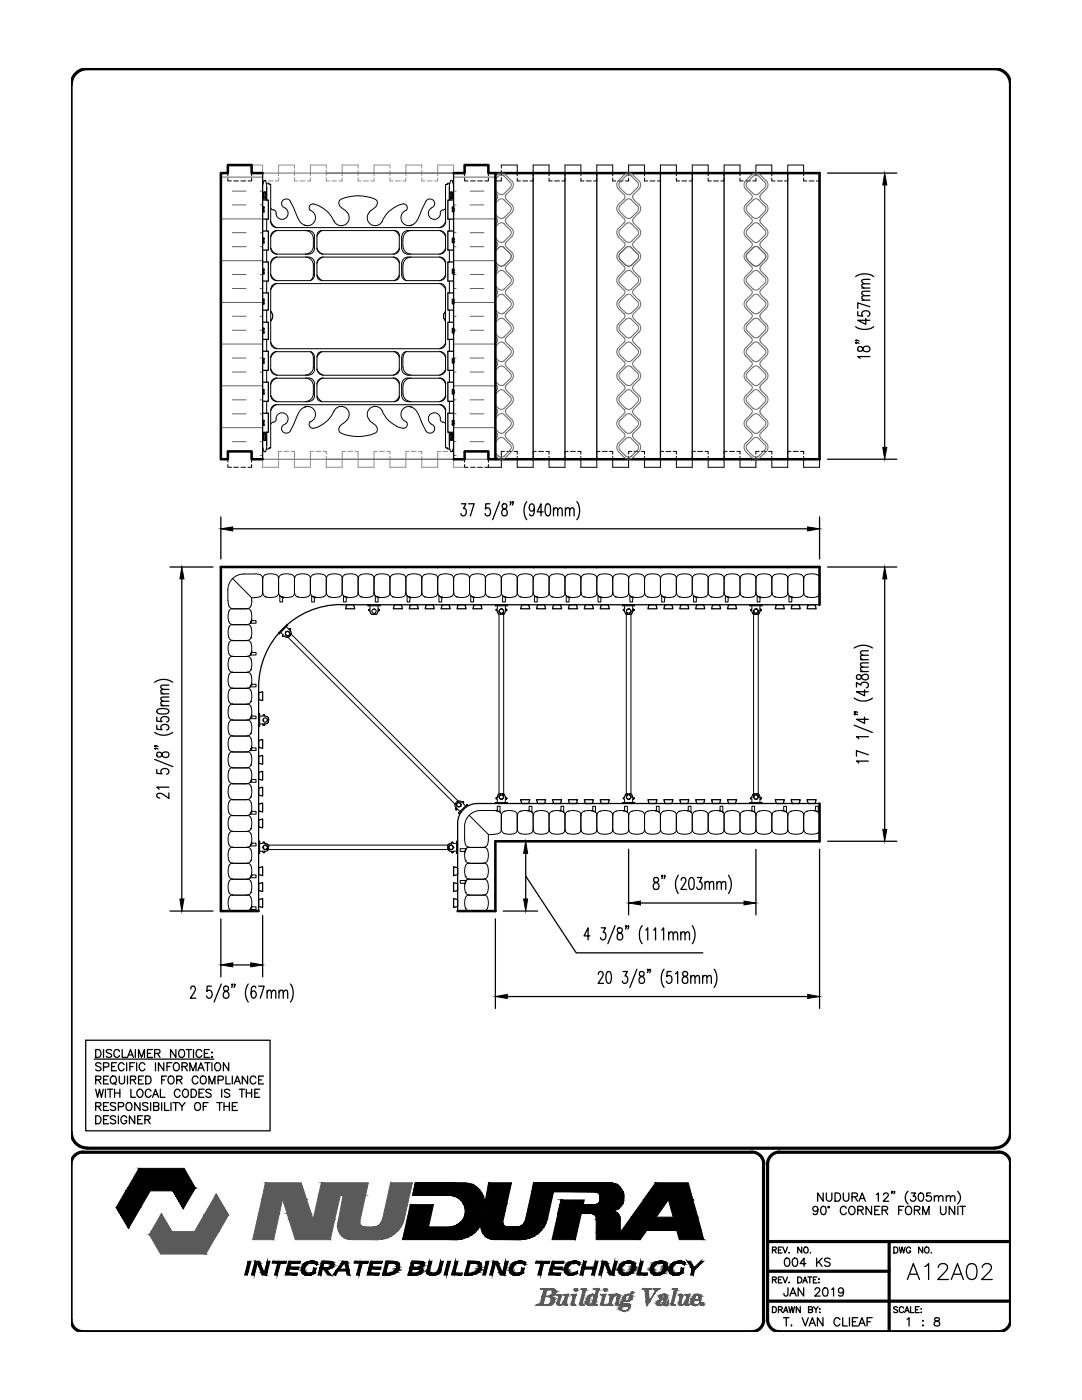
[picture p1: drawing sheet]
<svg xmlns="http://www.w3.org/2000/svg" width="216mm" height="279mm" viewBox="0 0 216 279" stroke-linecap="round" stroke-linejoin="round" font-family="sans-serif">
<!-- layer: LINE50 -->
<path d="M52.4 34.5h-2.2v-1.6h-4.7v1.6h-1.4v57.2h1.4v-1.6h4.7v1.6h2.2M90.5 34.5h2.2v-1.6h4.8v1.6h1.3v57.2h-1.3v-1.6h-4.8v1.6h-2.2M98.8 34.5h64.7v57.2h-64.7M163.5 120.7v-7.5h-119.4v68.6h7.5M163.5 160.4v7.5h-64.7v13.9h-7.5" fill="none" stroke="#000" stroke-width=".51"/>
<!-- layer: LINE9 -->
<g fill="none" stroke="#000" stroke-width=".2">
<path d="M45.5 35.6v.5h.7M45.5 34.5v.6M46.7 36.1h.9M48.1 36.1h.9M50.2 35.6v.5h-.7M50.2 34.5v.6M92.7 35.6v.5h.7M92.7 34.5v.6M93.9 36.1h.9M95.3 36.1h1M97.5 35.6v.5h-.8M97.5 34.5v.6"/>
<path d="M100 33.6v-.7h3.2v2.2M100 34v1M100 35.5v.6h-1.2M103.2 35.6v.5h.6M104.3 36.1h1M106.4 35.1v-2.2h3.2v2.2M106.4 35.6v.5h-.7M109.6 35.6v.5h.6M110.7 36.1h.9M112.7 35.1v-2.2h3.2v2.2M112.7 35.6v.5h-.6M115.9 35.6v.5h.6"/>
<path d="M117 36.1h1M119.1 35.1v-2.2h3.2v2.2M119.1 35.6v.5h-.7M122.3 35.6v.5h.6M123.4 36.1h.9M125.4 35.1v-2.2h3.2v2.2M125.4 35.6v.5h-.6M128.6 35.6v.5h.6M129.7 36.1h1M131.8 35.6v.5h-.7M131.8 35.1v-2.2h3.2v2.2M135 35.6v.5h.6"/>
<path d="M136.1 36.1h.9M138.1 35.1v-2.2h3.2v2.2M138.1 35.6v.5h-.6M141.3 35.6v.5h.6M142.4 36.1h1M144.5 35.1v-2.2h3.2v2.2M144.5 35.6v.5h-.7M147.7 35.6v.5h.6M148.8 36.1h.9M150.8 35.1v-2.2h3.2v2.2M150.8 35.6v.5h-.6M154 35.6v.5h.6"/>
<path d="M155.1 36.1h1M157.2 35.1v-2.2h3.2v2.2M157.2 35.6v.5h-.7M160.4 35.6v.5h.6M161.5 36.1h.9M163.5 34.5v.6M163.5 35.6v.5h-.6M45.5 92.7v.6h.7M45.5 91.7v.5M46.7 93.3h.9M48.1 93.3h.9M50.2 92.7v.6h-.7"/>
<path d="M50.2 91.7v.5M92.7 92.7v.6h.7M92.7 91.7v.5M93.9 93.3h.9M95.3 93.3h1M97.5 92.7v.6h-.8M97.5 91.7v.5M100.7 90.1h-.7v3.2h-2.5M101.1 90.1h1M102.6 90.1h.6v.5M103.2 91.1v2.2h3.2v-2.2M107 90.1h-.6v.5"/>
<path d="M107.5 90.1h1M108.9 90.1h.7v.5M109.6 91.1v2.2h3.1v-2.2M113.4 90.1h-.7v.5M113.8 90.1h1M115.3 90.1h.6v.5M115.9 91.1v2.2h3.2v-2.2M119.7 90.1h-.6v.5M120.2 90.1h1M121.6 90.1h.7v.5M122.3 91.1v2.2h3.1v-2.2M126.1 90.1h-.7v.5"/>
<path d="M126.5 90.1h1M128 90.1h.6v.5M128.6 91.1v2.2h3.2v-2.2M132.4 90.1h-.6v.5M132.9 90.1h1M134.3 90.1h.7v.5M135 91.1v2.2h3.1v-2.2M138.8 90.1h-.7v.5M139.2 90.1h1M140.7 90.1h.6v.5M141.3 91.1v2.2h3.2v-2.2M145.1 90.1h-.6v.5"/>
<path d="M145.6 90.1h1M147 90.1h.7v.5M147.7 91.1v2.2h3.1v-2.2M151.5 90.1h-.7v.5M151.9 90.1h1M153.4 90.1h.6v.5M154 91.1v2.2h3.2v-2.2M157.8 90.1h-.6v.5M158.3 90.1h1M159.7 90.1h.7v.5M160.4 91.1v2.2h3.1v-1.6M45.5 119.9a1.29 1.29 0 0 0 .9 1.6 1.1 1.1 0 0 0-.9 1.3l.1 .9a.92 .92 0 0 0 .8 .9 1.1 1.1 0 0 0-.9 1.4l.1 .8a.92 .92 0 0 0 .8 1 1.1 1.1 0 0 0-.9 1.4l.1 .8a.92 .92 0 0 0 .8 1 1.1 1.1 0 0 0-.9 1.4l.1 .8a.92 .92 0 0 0 .8 1 1.1 1.1 0 0 0-.9 1.3l.1 .9a.92 .92 0 0 0 .8 .9 1.1 1.1 0 0 0-.9 1.4l.1 .8a.92 .92 0 0 0 .8 1 .78 .78 0 0 0-.7 .5"/>
<path d="M46.4 115.4l3.8 3.9M50.2 119.3h.6M50.2 119.3v.6M50.2 119.9a1.29 1.29 0 0 1-.9 1.6 1.1 1.1 0 0 1 .9 1.3l-.1 1.3M50.8 114.6a6.2 6.2 0 0 0-3.6 .3 3.2 3.2 0 0 0-1.7 2.8v2.2M50.8 114.5a1.29 1.29 0 0 1 1.6 .9M52.4 115.4v3M52.5 115.4v-.2a2.13 2.13 0 0 1 2.8-.4l.3 .6v3M53 119.1h.1M55.6 118.3a1.1 1.1 0 0 1-1.4 .9h-.4a1.08 1.08 0 0 1-1.3-.9 1.37 1.37 0 0 1-1.7 1M55.6 118.3a.78 .78 0 0 0 .6 .8l-.4-.2M55.8 118.9v1.2h.6v-.6"/>
<path d="M56.1 119.1h.1M56.1 114.7l.9-.2 .8 .1a.92 .92 0 0 1 1 .8v3M56.2 114.7a.78 .78 0 0 0-.6 .7M56.7 119.3l-.3 .1M58.8 118.3a1.1 1.1 0 0 1-1.4 .9l-1.3-.1 .5 .1M58.8 118.3a.78 .78 0 0 0 .5 .8M59.3 119.1h.1M59.3 119.1l1.3 .1 .8-.1M59.3 114.7l1.3-.2 .8 .2M59.3 114.7a.78 .78 0 0 0-.5 .7M61.4 119.1l.4-.3 .2-.5a.78 .78 0 0 0 .5 .8M61.4 114.7a.78 .78 0 0 1 .5 .7"/>
<path d="M61.9 115.4v3M62 115.4v-.2a2.13 2.13 0 0 1 2.8-.4l.3 .6v3M62.1 118.9l.1 1.2h.5v-.6M62.2 118.9l.3 .2M62.5 119.1h.1M62.5 119.1l.5 .1M63 119.3l-.2 .1M65.1 118.3a1.1 1.1 0 0 1-1.4 .9l-1.2-.1M65.2 118.3a.78 .78 0 0 0 .5 .8M65.7 119.1h.1M65.7 114.7l.8-.2 .8 .1a.92 .92 0 0 1 1 .8v3M65.7 114.7a.78 .78 0 0 0-.5 .7"/>
<path d="M68.2 113.2h.2l-.1 .2zM68.3 118.3a1.1 1.1 0 0 1-1.4 .9l-1.2-.1M68.3 118.3a.78 .78 0 0 0 .6 .8l-.4-.2M68.5 118.9v1.2h.6v-.6M68.8 119.1h.1M68.8 114.7l1.3-.2 .8 .2M68.9 114.7a.78 .78 0 0 0-.6 .7M69.4 119.3l-.3 .1M70.9 119.1l-.8 .1-1.3-.1 .5 .1M70.9 114.7a.78 .78 0 0 1 .6 .7v3M71.5 118.3a.78 .78 0 0 1-.6 .8M71.5 118.3v.3a2.13 2.13 0 0 0 2.8 .4l.3-.7"/>
<path d="M71.5 115.4v-.2a2.13 2.13 0 0 1 2.8-.4l.3 .6v3M72 119.1h.1M74.7 118.3a.78 .78 0 0 0 .5 .8l-.3-.2M74.8 118.9l.1 1.2h.5v-.6M75.2 119.1h.1M75.2 114.7l.8-.2 .8 .1a.92 .92 0 0 1 1 .8v3M75.2 114.7a.78 .78 0 0 0-.5 .7M75.7 119.3l-.2 .1M77.8 118.3a1.1 1.1 0 0 1-1.4 .9l-1.2-.1 .5 .1M77.9 118.3v.3a2.1 2.1 0 0 0 2.5 .5M78.4 119.1h.1M80.4 114.7a2.1 2.1 0 0 0-2.5 .5v.2"/>
<path d="M80.4 114.7a.78 .78 0 0 1 .6 .7v3M80.9 113.2h.2l-.1 .2zM81 118.3a.78 .78 0 0 1-.6 .8M81 118.3a.78 .78 0 0 0 .6 .8l-.4-.2M81.2 118.9v1.2h.6v-.6M81.5 119.1h.1M81.5 114.7l.9-.2 .8 .1a.92 .92 0 0 1 1 .8v3M81.6 114.7a.78 .78 0 0 0-.6 .7M82.1 119.3l-.3 .1M84.2 118.3a1.1 1.1 0 0 1-1.4 .9l-1.3-.1 .5 .1M84.2 118.3a.78 .78 0 0 0 .5 .8M84.7 119.1h.1"/>
<path d="M84.7 114.7l.8-.2 .9 .1a.92 .92 0 0 1 .9 .8v3M84.7 114.7a.78 .78 0 0 0-.5 .7M87.2 113.2h.2l-.1 .2zM87.3 118.3a1.1 1.1 0 0 1-1.3 .9l-1.3-.1M87.4 115.4v-.2a2.13 2.13 0 0 1 2.8-.4l.3 .6v3M87.4 118.3a.78 .78 0 0 0 .5 .8M87.6 119v1.1h.5v-.6M87.6 119v-.1l.3 .2M87.9 119.1h.1M87.9 119.1l.5 .1M88.4 119.3l-.2 .1M90.5 118.3a1.1 1.1 0 0 1-1.4 .9l-1.2-.1"/>
<path d="M90.6 118.3a.78 .78 0 0 0 .5 .8M91.1 119.1h.1M91.1 114.7l.8-.2 .8 .1a.92 .92 0 0 1 1 .8v3M91.1 114.7a.78 .78 0 0 0-.5 .7M93.6 113.2h.2l-.1 .2zM93.7 118.3a1.1 1.1 0 0 1-1.4 .9l-1.2-.1M93.7 118.3a.78 .78 0 0 0 .6 .8l-.4-.2 .1 .1M93.9 119v1.1h.6v-.6M94.2 119.1h.1M94.2 114.7l.9-.2 .8 .1a.92 .92 0 0 1 1 .8v3M94.3 114.7a.78 .78 0 0 0-.6 .7M94.8 119.3l-.3 .1"/>
<path d="M96.9 118.3a1.1 1.1 0 0 1-1.4 .9l-1.3-.1 .5 .1M96.9 118.3v.3a2.13 2.13 0 0 0 2.8 .4l.3-.7M96.9 115.4v-.2a2.13 2.13 0 0 1 2.8-.4l.3 .6v3M97.4 119.1h.1M100.1 118.3a.78 .78 0 0 0 .5 .8l-.3-.2v.1M100.3 119v1.1h.5v-.6M100.6 119.1h.1M100.6 114.7l.8-.2 .8 .1a.92 .92 0 0 1 1 .8v3M100.6 114.7a.78 .78 0 0 0-.5 .7M101.1 119.3l-.2 .1M103.2 118.3a1.1 1.1 0 0 1-1.4 .9l-1.2-.1 .5 .1M103.3 118.3a.78 .78 0 0 0 .5 .8"/>
<path d="M103.8 119.1h.1M103.8 114.7l.8-.2 .8 .1a.92 .92 0 0 1 1 .8M103.8 114.7a.78 .78 0 0 0-.5 .7M106.3 113.2h.2l-.1 .2zM106.4 115.4v3M106.4 115.4l.1-.2a2.13 2.13 0 0 1 2.7-.4l.4 .6v3M106.6 119v1.1h.6v-.6M106.7 119l-.1-.1 .4 .2M106.9 119.1h.1M106.9 119.1l.5 .1M107 119.1a.78 .78 0 0 1-.6-.8l-.1 .3a1.54 1.54 0 0 1-1.7 .6l-.8-.1M107.5 119.3l-.3 .1"/>
<path d="M109.6 118.3a1.1 1.1 0 0 1-1.4 .9l-1.3-.1M109.6 118.3a.78 .78 0 0 0 .5 .8M110.1 119.1h.1M110.1 114.7l.8-.2 .9 .1a.92 .92 0 0 1 .9 .8v3M110.1 114.7a.78 .78 0 0 0-.5 .7M112.6 113.2h.2l-.1 .2zM112.7 118.3a1.1 1.1 0 0 1-1.3 .9l-1.3-.1M112.8 118.3a.78 .78 0 0 0 .5 .8l-.3-.2v.1M113 119v1.1h.5v-.6M113.3 119.1h.1M113.3 114.7l1.2-.2 .9 .2M113.3 114.7a.78 .78 0 0 0-.5 .7"/>
<path d="M113.8 119.3l-.2 .1M115.4 119.1l-.9 .1-1.2-.1 .5 .1M115.4 114.7a.78 .78 0 0 1 .5 .7M115.9 115.4v3M116 115.4v-.2a2.13 2.13 0 0 1 2.8-.4l.3 .6v3M116.5 119.1h.1M119 113.2h.2l-.1 .2zM119.1 118.3a1.1 1.1 0 0 1-1.4 .9h-.8a1 1 0 0 1-1-.9 .78 .78 0 0 1-.5 .8M119.1 118.3a.78 .78 0 0 0 .6 .8l-.4-.2 .1 .1M119.3 119v1.1h.6v-.6M119.6 119.1h.1M119.6 114.7l.9-.2 .8 .1a.92 .92 0 0 1 1 .8v3"/>
<path d="M119.7 114.7a.78 .78 0 0 0-.6 .7M120.2 119.3l-.3 .1M122.3 118.3a1.1 1.1 0 0 1-1.4 .9l-1.3-.1 .5 .1M122.3 118.3a.78 .78 0 0 0 .5 .8M122.8 119.1h.1M122.8 119.1l1.3 .1 .8-.1M122.8 114.7l1.3-.2 .8 .2M122.8 114.7a.78 .78 0 0 0-.5 .7M124.9 114.7a.78 .78 0 0 1 .5 .7v3M125.4 118.3a.78 .78 0 0 1-.5 .8M125.5 115.4v-.2a2.13 2.13 0 0 1 2.8-.4l.3 .6v3M125.5 118.3a.78 .78 0 0 0 .5 .8"/>
<path d="M125.7 118.9v1.2h.5v-.6M125.7 118.9l.3 .2M126 119.1h.1M126 119.1l.5 .1M126.5 119.3l-.2 .1M128.6 118.3a1.1 1.1 0 0 1-1.4 .9l-1.2-.1M128.7 118.3a.78 .78 0 0 0 .5 .8M129.2 119.1h.1M129.2 114.7l.8-.2 .8 .1a.92 .92 0 0 1 1 .8v3M129.2 114.7a.78 .78 0 0 0-.5 .7M131.7 113.2h.2l-.1 .2zM131.8 118.3a1.1 1.1 0 0 1-1.4 .9l-1.2-.1"/>
<path d="M131.8 118.3a.78 .78 0 0 0 .6 .8l-.4-.2 .1 .1M132 119v1.1h.6v-.6M132.3 119.1h.1M132.4 114.7a.78 .78 0 0 0-.6 .7M132.4 114.7a2.1 2.1 0 0 1 2.5 .5l.1 3.2M132.9 119.3l-.3 .1M135 118.3l-.1 .3a2.1 2.1 0 0 1-2.5 .5l.5 .1M135 118.3a1.1 1.1 0 0 0 1.4 .9l1.2-.1M135.5 119.1h.1M137.6 114.7a.78 .78 0 0 1 .5 .7v3M137.6 114.7l-.8-.2-.8 .1a.92 .92 0 0 0-1 .8M138 113.2h.2l-.1 .2z"/>
<path d="M138.1 118.3a.78 .78 0 0 1-.5 .8M138.2 118.3a.78 .78 0 0 0 .5 .8M138.4 119v1.1h.5v-.6M138.4 119v-.1l.3 .2M138.7 119.1h.1M138.7 119.1l1.3 .1 .8-.1M138.7 119.1l.5 .1M139.2 119.3l-.2 .1M140.8 114.7a.78 .78 0 0 1 .5 .7v3M140.8 114.7l-.8-.2-.9 .1a.92 .92 0 0 0-.9 .8M141.3 118.3a.78 .78 0 0 1-.5 .8M141.4 118.3a.78 .78 0 0 0 .5 .8"/>
<path d="M141.9 119.1h.1M141.9 114.7a.78 .78 0 0 0-.5 .7M141.9 119.1l1.2 .1 .9-.1M141.9 114.7l1.2-.2 .9 .2M143.9 114.7a.78 .78 0 0 1 .6 .7v3M144.4 113.2h.2l-.1 .2zM144.5 118.3a.78 .78 0 0 1-.6 .8M144.5 118.3a.78 .78 0 0 0 .6 .8M144.7 119v1.1h.6v-.6M144.8 119l-.1-.1 .4 .2M145 119.1h.1M145.1 119.1l1.2 .1 .8-.1"/>
<path d="M145.1 119.1l.5 .1M145.6 119.3l-.3 .1M147.1 114.7a.78 .78 0 0 1 .6 .7v3M147.1 114.7l-.8-.2-.8 .1a.92 .92 0 0 0-1 .8M147.7 118.3a.78 .78 0 0 1-.6 .8M147.7 118.3a1.1 1.1 0 0 0 1.4 .9h.4a1.08 1.08 0 0 0 1.3-.9M147.7 115.4a1.1 1.1 0 0 1 1.4-.9l.8 .1a.92 .92 0 0 1 .9 .8v3M148.2 119.1h.1M150.9 118.3a.78 .78 0 0 0 .5 .8l-.3-.2v.1M151.1 119v1.1h.5v-.6M151.4 119.1h.1M151.4 114.7a.78 .78 0 0 0-.5 .7"/>
<path d="M151.4 114.7l1.3-.2 .8 .2M151.9 119.3l-.2 .1M153.5 114.7a.78 .78 0 0 1 .5 .7v3M153.5 119.1l-.8 .1-1.3-.1 .5 .1M154 118.3a.78 .78 0 0 1-.5 .8M154.1 118.3a1.1 1.1 0 0 0 1.3 .9l1.3-.1M154.6 119.1h.1M156.6 114.7a.78 .78 0 0 1 .6 .7v3M156.7 114.7l-.9-.2-.8 .1a.92 .92 0 0 0-.9 .8M157.1 113.2h.2l-.1 .2zM157.2 118.3a.78 .78 0 0 1-.6 .8M157.2 115.4a1.1 1.1 0 0 1 1.4-.9l.8 .1a.92 .92 0 0 1 1 .8"/>
<path d="M157.2 118.3a.78 .78 0 0 0 .6 .8M157.4 119v1.1h.6v-.6M157.5 119l-.1-.1 .4 .2M157.7 119.1h.1M157.8 119.1l.5 .1M158.3 119.3l-.3 .1M160.4 115.4v3M160.9 119.1h.1M160.9 114.7a.78 .78 0 0 0-.5 .7M160.9 119.1a.78 .78 0 0 1-.5-.8l-.1 .3a2.1 2.1 0 0 1-2.5 .5M161 119.1l1.2 .1 .8-.1M161 114.7l1.2-.2 .8 .2"/>
<path d="M163 114.7a.78 .78 0 0 1 .5 .7v3M163.5 118.3a.78 .78 0 0 1-.5 .8M44.1 137.2l.2 .2-.2 .1zM46.4 137.4h2.9M46.4 121.5h2.9M46.4 124.7h2.9M46.4 127.8h2.9M46.4 131h2.9M46.4 134.2h2.9M50 130.7l-.1 .1M50 124.1h.1M50 130.5h.1"/>
<path d="M50 136.8h.1M50 140h.1M50 127.3h.1M50 133.6h.1M50.1 124.1l-.2 .3h.1M50.1 130.4l-.2 .4M50.1 136.8l-.2 .3h.1M50.1 136.8a.78 .78 0 0 1-.8 .5 1.1 1.1 0 0 1 .9 1.4v.8a.92 .92 0 0 1-.9 1M50.1 124.1a.78 .78 0 0 1-.8 .5 1.1 1.1 0 0 1 .9 1.4v.8a.92 .92 0 0 1-.9 1 1.1 1.1 0 0 1 .9 1.4l-.1 1.2M50.1 130.4a.78 .78 0 0 1-.8 .6 1.1 1.1 0 0 1 .9 1.4v.8a.92 .92 0 0 1-.9 1 1.1 1.1 0 0 1 .9 1.3l-.1 1.3M50.2 123.6l-.1 .5M50.2 129.9l-.1 .5"/>
<path d="M50.2 136.3l-.1 .5M50.2 123.6l.2 .2M50.2 130l.1 .2h.8v.5h-1.1M50.2 136.3l.2 .2M50.4 123.9h.7v.5h-1.1M50.4 136.6h.7v.5h-1.1M55.6 126.4l.2 .1zM56 126.2l.5 .5-.1 .3h.4M56.8 127l.3 .2h.4M56.8 127h.1M57 126.1h.1M57 126.7l34.2 34.2"/>
<path d="M57.1 125.1l.5 .5 .1-.1M57.3 124.7l.1 .1zM57.3 124.7l-1.7 1.7M57.4 124.8l-1.6 1.7M57.5 126.8h.1M57.5 127.2h.1M57.5 126.8l.2 .2M57.7 126.1l34.2 34.2M57.7 127h.1M57.7 127l-.2 .2M57.7 125.4h.2l.1 .2-.1-.2zM57.7 126.6l.1-.3-.2-.3h-.4l-.2 .2-.1 .4 .2 .2h.4"/>
<path d="M57.7 126.6h.1M57.7 126.6l.2 .1M57.8 125.8l.2-.1-.2 .1M57.8 125.8l.1 .1M57.9 125.9l.2 .3v.4l-.1 .2M57.9 125.9h.1M57.9 126.7l.1 .1M73.4 120.7v.2zM73.4 120.9h2.4M73.4 120.7h2.4M73.8 122l.2 .4 .2 .2M73.8 122h.1"/>
<path d="M73.8 120.9v.7l-.3 .1 .3 .3M74.2 122.6h.1M74.2 122.6h.3M74.5 122.4l-.3-.3v-.3l.3-.3 .3 .1 .3 .2v.3l-.3 .3M74.5 122.4h.1M74.5 122.6h.1M74.5 122.4v.2M74.6 121.5h.1M74.8 122.4h.1M74.8 122.6h.1M74.8 122.4v.2M75.4 121.9h.2h-.2"/>
<path d="M75.4 122l-.1 .5-.2 .1h-.3M75.4 122h.1M75.4 120.9v.7h.2M75.4 121.9v.1M75.6 121.9l.1-.1zM75.7 121.7l-.1-.1 .1 .2M75.8 120.7v.2zM98.8 120.7v.2zM98.8 120.9h2.4M98.8 120.7h2.4M99.2 122l.2 .4 .2 .2M99.2 122h.1"/>
<path d="M99.2 120.9v.7l-.3 .1 .3 .3M99.6 122v37.1M99.6 122.6h.1M99.6 122.6h.3M99.9 122.4l-.3-.3v-.3l.3-.3 .3 .1 .3 .2v.3l-.3 .3M99.9 122.4h.1M99.9 122.6h.1M99.9 122.4v.2M100 121.5h.1M100.2 122.4h.1M100.2 122.6h.1M100.2 122.4v.2"/>
<path d="M100.5 122v37.1M100.8 121.9h.2h-.2M100.8 122l-.1 .4-.2 .2h-.3M100.8 122h.1M100.8 120.9v.7h.2M100.8 121.9v.1M101 121.9l.1-.1zM101.1 121.7l-.1-.1 .1 .2M101.2 120.7v.2zM124.2 120.7v.2zM124.2 120.9h2.4M124.2 120.7h2.4"/>
<path d="M124.6 122l.2 .4 .2 .2M124.6 122h.1M124.6 120.9v.7l-.3 .1 .3 .3M125 122v37.1M125 122.6h.1M125 122.6h.3M125.3 122.4l-.3-.3v-.3l.3-.3 .3 .1 .3 .2v.3l-.3 .3M125.3 122.4h.1M125.3 122.6h.1M125.3 122.4v.2M125.4 121.5h.1M125.6 122.4h.1"/>
<path d="M125.6 122.6h.1M125.6 122.4v.2M125.9 122v37.1M126.2 121.9h.2h-.2M126.2 122l-.1 .4-.2 .2h-.3M126.2 122h.1M126.2 120.9v.7h.2M126.2 121.9v.1M126.4 121.9l.1-.1zM126.5 121.7l-.1-.1 .1 .2M126.6 120.7v.2zM149.6 120.7v.2z"/>
<path d="M149.6 120.9h2.4M149.6 120.7h2.4M150 122l.2 .4 .2 .2M150 122h.1M150 120.9v.7l-.3 .1 .3 .3M150.4 122v37.1M150.4 122.6h.1M150.4 122.6h.3M150.7 122.4l-.3-.3v-.3l.3-.3 .3 .1 .3 .2v.3l-.3 .3M150.7 122.4h.1M150.7 122.6h.1M150.7 122.4v.2"/>
<path d="M150.8 121.5h.1M151 122.4h.1M151 122.6h.1M151 122.4v.2M151.3 122v37.1M151.6 121.9h.2h-.2M151.6 122l-.1 .4-.2 .2h-.3M151.6 122h.1M151.6 120.9v.7h.2M151.6 121.9v.1M151.8 121.9l.1-.1zM151.9 121.7l-.1-.1 .1 .2"/>
<path d="M152 120.7v.2zM44.1 156.3l.2 .1-.2 .1zM44.1 149.9l.2 .2-.2 .1zM45.7 150.6l-.2 .8 .1 .8a.92 .92 0 0 0 .8 1 1.1 1.1 0 0 0-.9 1.4l.1 .8a.92 .92 0 0 0 .8 1 1.1 1.1 0 0 0-.9 1.4l.2 1.2M45.7 141.1l-.2 .8 .1 .8a.92 .92 0 0 0 .8 1 1.1 1.1 0 0 0-.9 1.4l.1 .8a.92 .92 0 0 0 .8 1 1.1 1.1 0 0 0-.9 1.3l.2 1.3M45.7 159a.78 .78 0 0 0 .7 .6 .78 .78 0 0 0-.7 .5M45.7 149.5a.78 .78 0 0 0 .7 .5 .78 .78 0 0 0-.7 .6M46.4 156.4h2.9M46.4 159.6h2.9M46.4 140.5h2.9M46.4 143.7h2.9M46.4 146.9h2.9"/>
<path d="M46.4 153.2h2.9M46.4 150.1h2.9M49.3 140.5a.78 .78 0 0 1 .8 .5M49.3 150a.78 .78 0 0 1 .8 .6M50 149.8h-.1l.2-.3a.78 .78 0 0 1-.8 .5M50 143.2h.1M50 155.9h.1M50 149.5h.1M50 159h.1M50 146.3h.1M50 152.7h.1M50.1 143.1l-.2 .4 .1-.1"/>
<path d="M50.1 155.8l-.2 .4 .1-.1M50.1 143.1a.78 .78 0 0 1-.8 .6 1.1 1.1 0 0 1 .9 1.4v.8a.92 .92 0 0 1-.9 1 1.1 1.1 0 0 1 .9 1.3l-.1 1.3 .1-.5M50.1 155.8a.78 .78 0 0 1-.8 .6 1.1 1.1 0 0 1 .9 1.4l-.1 1.2M50.1 159a.78 .78 0 0 1-.8 .6 .78 .78 0 0 1 .8 .5M50.1 141.1l.1 .8-.1 1.2M50.1 150.6l.1 .8v.8a.92 .92 0 0 1-.9 1 1.1 1.1 0 0 1 .9 1.4l-.1 1.2M50.2 142.6l-.1 .5M50.2 155.3l-.1 .5M50.2 142.7l.2 .2M50.2 155.4l.1 .2h.8v.5h-1.1M50.2 149l.2 .2M50.4 142.9h.7v.5h-1.1"/>
<path d="M50.4 149.3h.7v.5h-1.1M51.6 144.9h.1M51.6 142.5h.2zM51.6 142.5v2.4M51.6 144.9h.2zM51.8 142.9h.7l.1-.3h.1l.1 .3h.1M51.8 144.5h.7v.2M51.8 142.5v2.4M52.5 143.7h.1M52.5 144.7h.3zM52.8 144.5v.2v-.2M52.8 144.5h.1"/>
<path d="M52.9 142.9l.5 .1 .2 .3M52.9 144.5h.1M52.9 142.9h.1M53.3 143.6l-.1-.3h-.3l-.4 .4v.3l.3 .1h.4l.1-.3M53.3 143.6h.1M53.3 143.8h.1M53.3 143.8h.2M53.3 143.6h.2M53.5 143.8h.1M53.6 143.6h.1M53.5 143.6h.1M53.6 143.8l-.2 .6-.5 .1"/>
<path d="M53.6 143.3h.1M53.6 143.3v.3M91.4 159.9h.4l.3 .2M91.4 159.9h.1M91.4 159.9l-.2 .1M99.2 159.1h.1M99.2 159.1l-.3 .2 .1 .2h.2v.6M99.6 158.4l-.2 .2-.2 .5M99.6 158.4h.1M99.6 158.4h.3M99.9 158.7l-.3 .2v.3l.3 .3h.3l.3-.3v-.3l-.3-.2M99.9 158.7h.1"/>
<path d="M99.9 158.4h.1M99.9 158.5h.1M99.9 158.5v.2M100 159.5h.1M100.2 158.4h.3l.2 .2 .1 .5M100.2 158.7h.1M100.2 158.4h.1M100.2 158.4v.3M100.8 159.2h.2h-.2M100.8 159.1h.1M100.8 159.1v.1M101 159.2l.1 .1z"/>
<path d="M101 159.5h-.2v.6M101.1 159.3l-.1 .2 .1-.2M124.6 159.1h.1M124.6 159.1l-.3 .2 .1 .2h.2v.6M125 158.4l-.2 .2-.2 .5M125 158.4h.1M125 158.4h.3M125.3 158.7l-.3 .2v.3l.3 .3h.3l.3-.3v-.3l-.3-.2M125.3 158.7h.1M125.3 158.4h.1M125.3 158.5h.1M125.3 158.5v.2"/>
<path d="M125.4 159.5h.1M125.6 158.4h.3l.2 .2 .1 .5M125.6 158.7h.1M125.6 158.4h.1M125.6 158.4v.3M126.2 159.2h.2h-.2M126.2 159.1h.1M126.2 159.1v.1M126.4 159.2l.1 .1zM126.4 159.5h-.2v.6M126.5 159.3l-.1 .2 .1-.2M150 159.1h.1"/>
<path d="M150 159.1l-.3 .2 .1 .2h.2v.6M150.4 158.4l-.2 .2-.2 .5M150.4 158.4h.1M150.4 158.4h.3M150.7 158.7l-.3 .2v.3l.3 .3h.3l.3-.3v-.3l-.3-.2M150.7 158.7h.1M150.7 158.4h.1M150.7 158.5h.1M150.7 158.5v.2M150.8 159.5h.1M151 158.4h.3l.2 .2 .1 .5M151 158.7h.1"/>
<path d="M151 158.4h.1M151 158.4v.3M151.6 159.2h.2h-.2M151.6 159.1h.1M151.6 159.1v.1M151.8 159.2l.1 .1zM151.8 159.5h-.2v.6M151.9 159.3l-.1 .2 .1-.2M44.1 175.3l.2 .2-.2 .1zM44.1 162.6l.2 .2-.2 .1zM45.7 160.1l-.2 .8 .1 .9a.92 .92 0 0 0 .8 .9 1.1 1.1 0 0 0-.9 1.4l.1 .8a.92 .92 0 0 0 .8 1 1.1 1.1 0 0 0-.9 1.4l.2 1.2M45.7 168.5a.78 .78 0 0 0 .7 .6 1.1 1.1 0 0 0-.9 1.4l.1 .8a.92 .92 0 0 0 .8 1 1.1 1.1 0 0 0-.9 1.3l.1 .9a.92 .92 0 0 0 .8 .9 1.1 1.1 0 0 0-.9 1.4l.1 .8a.92 .92 0 0 0 .8 1 1.1 1.1 0 0 0-.9 1.4l.1 .8a.92 .92 0 0 0 .8 1"/>
<path d="M46.4 178.6h2.9M46.4 175.5h2.9M46.4 165.9h2.9M46.4 169.1h2.9M46.4 172.3h2.9M46.4 162.8h2.9M50 168.8l-.1 .1 .2-.4a.78 .78 0 0 1-.8 .6 1.1 1.1 0 0 1 .9 1.4v.8a.92 .92 0 0 1-.9 1 1.1 1.1 0 0 1 .9 1.3l-.1 1.3M50 162.2h.1M50 174.9h.1M50 168.6h.1M50 178.1h.1M50 171.7h.1"/>
<path d="M50 165.4h.1M50.1 162.2l-.2 .3h.1M50.1 174.9l-.2 .3h.1M50.1 162.2a.78 .78 0 0 1-.8 .5 1.1 1.1 0 0 1 .9 1.4v.8a.92 .92 0 0 1-.9 1 1.1 1.1 0 0 1 .9 1.4l-.1 1.2 .1-.5M50.1 174.9a.78 .78 0 0 1-.8 .5 1.1 1.1 0 0 1 .9 1.4v.8a.92 .92 0 0 1-.9 1 1.1 1.1 0 0 1 .9 1.4l-.1 1.2M50.1 160.1l.1 .8-.1 1.3M50.2 161.7l-.1 .5M50.2 174.4l-.1 .5M50.2 161.7l.1 .2h.8v.6h-1.1M50.2 174.4l.1 .2h.8v.6h-1.1M50.2 168.1l.1 .2h.8v.5h-1.1M51.6 170.3h.1"/>
<path d="M51.6 167.9h.2zM51.6 167.9v2.4M51.6 170.3h.2zM51.8 168.3h.7l.1-.3h.1l.1 .3h.1M51.8 169.9h.7v.2M51.8 167.9v2.4M52.5 169.1h.1M52.5 170.1h.3zM52.8 169.9v.2v-.2M52.8 169.9h.1M52.9 168.3l.5 .1 .2 .3M52.9 169.9h.1"/>
<path d="M52.9 168.3h.1M52.9 168.7h37.1M52.9 169.5h37.1M53.3 169l-.1-.3h-.3l-.4 .4v.3l.3 .1h.4l.1-.3M53.3 169h.1M53.3 169.2h.1M53.3 169.2h.2M53.3 169h.2M53.5 169.2h.1M53.6 169h.1M53.5 169h.1M53.6 169.2l-.2 .6-.5 .1"/>
<path d="M53.6 168.7h.1M53.6 168.7v.3M89.3 169.2v.3l.2 .3 .5 .1M89.3 169h.1M89.3 169.2h.1M89.3 168.7h.1M89.3 169.2h.3M89.3 168.7v.3M89.4 169h.1M89.4 169h.2M89.6 169l.4-.3 .4 .3v.2l-.2 .3h-.3l-.3-.3M89.6 169h.1"/>
<path d="M89.6 169.2h.1M90 168.3l-.5 .1-.2 .3M90 169.9h.1M90 168.3h.1M90 168.3l.2-.3 .2 .1v.2h.7M90.1 169.9v.2v-.2M90.1 170.1h.3zM90.4 169.1h.1M90.9 161.4v.2zM90.9 161.6h.2h-.1M91 160.3l-.2 .1v.4l.2 .4M91 161.2h.1"/>
<path d="M91 160.3h.1M91 160.3l.1 .1M91.1 161.2l-.2 .2 .2-.2M91.1 170.3h.2zM91.1 167.9h.2zM91.1 169.9h-.7v.2M91.1 167.9v2.4M91.1 160.4h.1M91.1 161.6l.2-.1 .5 .5M91.2 160h.1M91.2 160.1h.1M91.2 160.1l.2 .1"/>
<path d="M91.3 170.3h.1M91.3 167.9v2.4M91.4 160.2h.3l.2 .2 .1 .3-.1 .3h-.6l-.2-.6M91.4 160.2h.1M91.5 162.2l.1 .1zM91.6 162.4h.1M91.9 160.9h.1M92.1 160.1h.1M92.1 160.1h.4l-.1 .3 .5 .4M92.6 176.2l.1 .3M92.8 174.9h.1M92.8 171.7h.1"/>
<path d="M92.8 178.1h.1M92.8 176h.1M92.8 169.7h.1M92.9 169.6l-.2 .9 .1 .8a.92 .92 0 0 0 .8 1 1.1 1.1 0 0 0-.9 1.3l.1 .9a.92 .92 0 0 0 .8 .9 .78 .78 0 0 0-.7 .6M92.9 176l-.2 .8 .1 .8a.92 .92 0 0 0 .8 1 1.1 1.1 0 0 0-.9 1.4l.1 .8a.92 .92 0 0 0 .8 1M92.9 176l-.1 .5M92.9 169.6l-.1 .5-.2-.2M92.9 168.5a.78 .78 0 0 0 .7 .6 .78 .78 0 0 0-.7 .5M92.9 175.7h-1.1v.6h.7M92.9 175.7l.2-.1-.2 .4M93.1 169.3l-1.3 .1v.5h.7M93.1 169.3l-.2 .3"/>
<path d="M93.2 160.6l.1 .1zM93.2 160.6l-1.7 1.6M93.3 160.7l-1.7 1.7M93.6 178.6h2.9M93.6 175.5h2.9M93.6 169.1h2.9M93.6 172.3h2.9M93.6 162.7l3.9 3.8M95.9 161.8h2.8l.8 .1M95.9 161.8a3.2 3.2 0 0 0-3.2 3.1v2.9l.2 .7M97.3 168.5a.78 .78 0 0 1-.8 .6 1.1 1.1 0 0 1 .9 1.4v.8a.92 .92 0 0 1-.9 1 1.1 1.1 0 0 1 .9 1.3v.9a.92 .92 0 0 1-.9 .9 1.1 1.1 0 0 1 .9 1.4v.8a.92 .92 0 0 1-.9 1 1.1 1.1 0 0 1 .9 1.4v.8a.92 .92 0 0 1-.9 1M98.4 166.5h-.9l-.2 2"/>
<path d="M98.8 160.1v.3zM98.8 167.9v13.9M98.8 160.1h2.4M98.8 160.4h2.4M99 161.8l.5 .1M99 161.8l.2-.1v-.8h.6v1.1M99.5 161.9h.1M99.5 161.9a.78 .78 0 0 1 .5 .8v2.9M99.5 161.9l.3 .2v-.1M100 165.6a1.29 1.29 0 0 1-1.6 .9M100.1 165.6a.78 .78 0 0 0 .5 .7M100.6 161.9h.1"/>
<path d="M100.6 161.9l.8-.1h.8a.92 .92 0 0 1 1 .9v2.9M100.6 161.9a.78 .78 0 0 0-.5 .8M101.2 160.1v.3zM103.2 165.6a1.1 1.1 0 0 1-1.4 .9l-1.2-.2M103.3 165.6a.78 .78 0 0 0 .5 .7M103.8 161.9h.1M103.8 161.9l1.2-.1 .8 .1M103.8 161.9a.78 .78 0 0 0-.5 .8M105.3 161.8l.5 .1M105.4 161.8l.2-.1v-.8h.5v1.1M105.8 161.9h.1M105.8 161.9a.78 .78 0 0 1 .6 .8"/>
<path d="M105.8 161.9l.4 .2M106.1 162l.1 .1M106.4 167.7l.1 .2h-.2zM106.4 162.7v2.9M106.9 161.9h.1M106.9 161.9l.9-.1h.8a.92 .92 0 0 1 1 .9v2.9M107 161.9a.78 .78 0 0 0-.6 .8M109.6 165.6a1.1 1.1 0 0 1-1.4 .9h-.4a1.08 1.08 0 0 1-1.4-.9l-.1 .2a1.54 1.54 0 0 1-1.7 .7l-.8-.2M109.6 165.6a.78 .78 0 0 0 .5 .7M110.1 161.9h.1M110.1 161.9l1.3-.1 .8 .1M110.1 161.9a.78 .78 0 0 0-.5 .8"/>
<path d="M111.7 161.8l.5 .1M111.7 161.8l.2-.1v-.8h.6v1.1M112.2 161.9h.1M112.2 161.9a.78 .78 0 0 1 .5 .8v2.9M112.2 161.9l.3 .2v-.1M112.7 167.7l.1 .2h-.2zM112.7 165.6a1.1 1.1 0 0 1-1.3 .9l-1.3-.2M112.8 165.6a.78 .78 0 0 0 .5 .7M113.3 161.9h.1M113.3 161.9l1.2-.1 .9 .1M113.3 166.3l.8 .2 1.3-.2M113.3 161.9a.78 .78 0 0 0-.5 .8"/>
<path d="M115.4 161.9a.78 .78 0 0 1 .5 .8M115.9 162.7v2.9M116.5 161.9h.1M116.5 161.9l1.2-.1 .8 .1M116.5 161.9a.78 .78 0 0 0-.5 .8M118 161.8l.5 .1M118.1 161.8l.2-.1v-.8h.5v1.1M118.5 161.9h.1M118.5 161.9l.4 .2-.1-.1M118.5 161.9a.78 .78 0 0 1 .6 .8v2.9M119.1 165.6a1.1 1.1 0 0 1-1.4 .9h-.4a1.08 1.08 0 0 1-1.3-.9l-.2 .4-.4 .3M119.1 167.7l.1 .2h-.2z"/>
<path d="M119.1 165.6a.78 .78 0 0 0 .6 .7M119.6 161.9h.1M119.6 161.9l.9-.1h.8a.92 .92 0 0 1 1 .9v2.9M119.7 161.9a.78 .78 0 0 0-.6 .8M122.3 165.6a1.1 1.1 0 0 1-1.4 .9l-1.3-.2M122.3 165.6a.78 .78 0 0 0 .5 .7M122.8 161.9h.1M122.8 161.9l1.3-.1 .8 .1M122.8 166.3l.8 .2 1.3-.2M122.8 161.9a.78 .78 0 0 0-.5 .8M124.2 160.1v.3zM124.2 160.1h2.4"/>
<path d="M124.2 160.4h2.4M124.4 161.8l.5 .1M124.4 161.8l.2-.1v-.8h.6v1.1M124.9 161.9h.1M125.2 162v.1l-.3-.2a.78 .78 0 0 1 .5 .8v2.9M125.4 165.6a.78 .78 0 0 1-.5 .7M125.5 165.6v.2a2.13 2.13 0 0 0 2.8 .4l.3-.6M126 161.9h.1M126 161.9l.8-.1h.8a.92 .92 0 0 1 1 .9v2.9M126 161.9a.78 .78 0 0 0-.5 .8M126.6 160.1v.3zM128.7 165.6a.78 .78 0 0 0 .5 .7"/>
<path d="M129.2 161.9h.1M129.2 161.9l1.2-.1 .8 .1M129.2 161.9a.78 .78 0 0 0-.5 .8M130.7 161.8l.5 .1M130.8 161.8l.2-.1v-.8h.5v1.1M131.2 161.9h.1M131.2 161.9a.78 .78 0 0 1 .6 .8v2.9M131.2 161.9l.4 .2-.1-.1M131.8 165.6a1.1 1.1 0 0 1-1.4 .9l-1.2-.2M131.8 167.7l.1 .2h-.2zM131.8 165.6a.78 .78 0 0 0 .6 .7M132.3 161.9h.1"/>
<path d="M132.4 161.9a.78 .78 0 0 0-.6 .8M132.4 161.9a2.1 2.1 0 0 1 2.5 .5l.1 3.2M135 165.6a1.08 1.08 0 0 1-1.4 .9l-1.2-.2M135 165.6a1.1 1.1 0 0 0 1.4 .9l1.2-.2M135.5 161.9h.1M137.1 161.8l.2-.1v-.8h.6v1.1M137.1 161.8l.5 .1-.8-.1h-.8a.92 .92 0 0 0-1 .9M137.6 161.9h.1M137.6 161.9a.78 .78 0 0 1 .5 .8v2.9M137.6 161.9l.3 .2v-.1M138.1 165.6a.78 .78 0 0 1-.5 .7M138.1 167.7l.1 .2h-.2z"/>
<path d="M138.2 165.6a1.1 1.1 0 0 0 1.4 .9l1.2-.2M138.7 161.9h.1M140.8 161.9a.78 .78 0 0 1 .5 .8v2.9M140.8 161.9l-.8-.1h-.9a.92 .92 0 0 0-.9 .9M141.3 165.6a.78 .78 0 0 1-.5 .7M141.4 165.6a.78 .78 0 0 0 .5 .7M141.9 161.9h.1M141.9 161.9a.78 .78 0 0 0-.5 .8M141.9 166.3l.8 .2 1.3-.2M143.5 161.8l.2-.1v-.8h.5v1.1M143.5 161.8l.5 .1-.9-.1-1.2 .1M143.9 161.9h.1"/>
<path d="M143.9 161.9l.4 .2-.1-.1M143.9 161.9a.78 .78 0 0 1 .6 .8v2.9M144.5 165.6a.78 .78 0 0 1-.6 .7M144.5 167.7l.1 .2h-.2zM144.5 165.6a1.1 1.1 0 0 0 1.4 .9l1.2-.2M145 161.9h.1M147.1 161.9a.78 .78 0 0 1 .6 .8v2.9M147.1 161.9l-.8-.1h-.8a.92 .92 0 0 0-1 .9M147.7 165.6a.78 .78 0 0 1-.6 .7M147.7 165.6a1.1 1.1 0 0 0 1.4 .9l.8-.1a.92 .92 0 0 0 .9-.8M148.2 161.9h.1M149.6 160.1v.3z"/>
<path d="M149.6 160.1h2.4M149.6 160.4h2.4M149.8 161.8l.2-.1v-.8h.6v1.1M149.8 161.8l.5 .1M150.3 161.9h.1M150.3 161.9a.78 .78 0 0 1 .5 .8v2.9M150.3 161.9l.3 .2M150.3 161.9l-.8-.1h-.8a.92 .92 0 0 0-1 .9M150.6 162v.1M150.9 165.6a.78 .78 0 0 0 .5 .7M151.4 161.9h.1M151.4 161.9a.78 .78 0 0 0-.5 .8"/>
<path d="M151.4 161.9l1.3-.1 .8 .1M151.4 166.3l.9 .2 1.2-.2M152 160.1v.3zM153.5 161.9a.78 .78 0 0 1 .5 .8v2.9M154 165.6a.78 .78 0 0 1-.5 .7M154.1 165.6a1.1 1.1 0 0 0 1.3 .9l1.3-.2M154.6 161.9h.1M156.2 161.8l.2-.1v-.8h.5v1.1M156.2 161.8l.5 .1-.9-.1h-.8a.92 .92 0 0 0-.9 .9M156.6 161.9h.1M156.6 161.9a.78 .78 0 0 1 .6 .8v2.9M156.6 161.9l.4 .2-.1-.1"/>
<path d="M157.2 165.6a.78 .78 0 0 1-.6 .7M157.2 167.7l.1 .2h-.2zM157.2 162.7a1.1 1.1 0 0 1 1.4-.9h.4a1.08 1.08 0 0 1 1.4 .9M157.2 165.6a1.1 1.1 0 0 0 1.4 .9l.8-.1a.92 .92 0 0 0 1-.8l.2 .4 .3 .3M157.7 161.9h.1M160.4 162.7v2.9M160.9 161.9h.1M160.9 161.9a.78 .78 0 0 0-.5 .8M161 166.3l.8 .2 1.2-.2M162.5 161.8l.2-.1v-.8h.6v1.1M162.5 161.8l.5 .1-.8-.1-1.2 .1M163 161.9h.1"/>
<path d="M163 161.9a.78 .78 0 0 1 .5 .8v2.9M163 161.9l.3 .2v-.1M163.5 165.6a.78 .78 0 0 1-.5 .7M46.4 181.8h2.9M50 181.3h.1M50.1 181.2l-.2 .4 .1-.1M50.1 181.2a.78 .78 0 0 1-.8 .6M50.2 180.7l-.1 .5M50.2 180.8l.1 .2h.8v.5h-1.1M92.8 181.3h.1M93.6 181.8h2.9"/>
<circle cx="57.4" cy="126.4" r=".44"/>
<circle cx="100.1" cy="121.9" r=".44"/>
<circle cx="125.5" cy="121.9" r=".44"/>
<circle cx="150.9" cy="121.9" r=".44"/>
<circle cx="100.1" cy="159.1" r=".44"/>
<circle cx="125.5" cy="159.1" r=".44"/>
<circle cx="150.9" cy="159.1" r=".44"/>
<circle cx="52.9" cy="169.1" r=".44"/>
<circle cx="90" cy="169.1" r=".44"/>
<circle cx="91.5" cy="160.6" r=".44"/>
</g>
<!-- layer: line25 -->
<g fill="none" stroke="#000" stroke-width=".25">
<path d="M52.4 39.9h1.2v3.8h-1.2M52.4 34.5v57.2M90.5 39.9h-1.1v3.8h1.1M90.5 34.5v57.2M106.4 34.5v57.2M112.7 34.5v57.2M119.1 34.5v57.2M131.8 34.5v57.2M138.1 34.5v57.2M144.5 34.5v57.2M157.2 34.5v57.2M52.4 41.4l.2-.1 .1 .1"/>
<path d="M52.4 42.1l.2 .1 .1-.1M52.4 42h.1M52.4 41.7h.1M52.4 47.6l.2-.1 .1 .1M52.4 48.3l.2 .1 .1-.1M52.4 48.2h.1M52.4 47.8h.1M52.4 46.1h1.2v3.8h-1.2M52.4 53.8l.2-.1 .1 .1M52.4 54.5l.2 .1 .1-.1M52.4 54.4h.1M52.4 54h.1"/>
<path d="M52.4 52.3h1.2v3.8h-1.2M52.4 59.8l.2-.1 .1 .1M52.4 58.5h1.2v3.4h-1.2M52.5 42.3h.1M52.5 41.3h.1M52.5 48.5h.1M52.5 47.5h.1M52.5 54.7h.1M52.5 53.7h.1M52.5 59.7h.1M52.7 41.4v.8M52.7 47.7v.6"/>
<path d="M52.7 53.8v.7M52.7 59.9v.6M90.3 41.4v.7l.1 .1 .2-.1M90.3 47.7v.6l.1 .1 .2-.1M90.4 42.3h.1M90.4 41.3h.1M90.4 48.5h.1M90.4 47.5h.1M90.4 54.7h.1M90.4 53.7h.1M90.4 59.7h.1M90.4 41.3l.2 .1"/>
<path d="M90.4 41.3l-.1 .1M90.4 47.5l.2 .1M90.4 47.5l-.1 .1M90.4 53.7l.2 .1M90.4 53.7l-.1 .1v.7h.3M90.4 59.7l.2 .1M90.4 59.7l-.1 .1v.7M90.5 42h.1M90.5 41.7h.1M90.5 48.2h.1M90.5 47.8h.1M90.5 46.1h-1.1v3.8h1.1"/>
<path d="M90.5 54.4h.1M90.5 54h.1M90.5 52.3h-1.1v3.8h1.1M90.5 58.5h-1.1v3.4h1.1M52.4 78.5l.2 .1 .1-.1M52.4 77.8l.2-.1 .1 .1M52.4 78h.1M52.4 78.4h.1M52.4 76.3h1.2v3.8h-1.2M52.4 72.3l.2 .1 .1-.1M52.4 71.6l.2-.1 .1 .1M52.4 71.8h.1"/>
<path d="M52.4 72.2h.1M52.4 70.1h1.2v3.8h-1.2M52.4 60.5l.2 .1 .1-.1M52.4 60h.1M52.4 60.4h.1M52.4 65.6l.2-.1 .1 .1M52.4 66.3l.2 .1 .1-.1M52.4 66.2h.1M52.4 65.8h.1M52.4 64.3h1.2v3.4h-1.2M52.5 78.7h.1M52.5 71.5h.1"/>
<path d="M52.5 72.5h.1M52.5 60.7h.1M52.5 66.5h.1M52.5 65.5h.1M52.7 65.7v.6M52.7 71.7v.6M52.7 77.9v.6M90.3 77.9v.6l.1 .1 .2-.1M90.3 77.8l.1-.1 .2 .1M90.3 71.7v.6l.1 .1 .2-.1M90.3 60.5l.1 .1 .2-.1M90.3 66.3l.1 .1 .2-.1"/>
<path d="M90.4 78.7h.1M90.4 71.5h.1M90.4 72.5h.1M90.4 60.7h.1M90.4 66.5h.1M90.4 65.5h.1M90.4 71.5l.2 .1M90.4 71.5l-.1 .1M90.4 65.5l.2 .1M90.4 65.5l-.1 .1v.7M90.5 78h.1M90.5 78.4h.1"/>
<path d="M90.5 76.3h-1.1v3.8h1.1M90.5 71.8h.1M90.5 72.2h.1M90.5 70.1h-1.1v3.8h1.1M90.5 60h.1M90.5 60.4h.1M90.5 66.2h.1M90.5 65.8h.1M90.5 64.3h-1.1v3.4h1.1M52.4 84.7l.2 .1 .1-.1M52.4 84l.2-.1 .1 .1M52.4 84.2h.1"/>
<path d="M52.4 84.5h.1M52.4 82.5h1.2v3.8h-1.2M52.5 83.9h.1M52.5 84.9h.1M52.7 84v.8M90.3 84v.7l.1 .1M90.4 83.9h.1M90.4 84.9h.1M90.4 83.9l.2 .1M90.4 83.9l-.1 .1M90.5 84.2h.1M90.5 84.5h.1"/>
<path d="M90.5 82.5h-1.1v3.8h1.1M90.6 84.7l-.2 .1M51.6 138.3l.8-.3v1.8l-.8-.2zM51.6 137.2v44.6M69.2 120.7h1.4l.2 .8h-1.8zM78.7 120.7h1.4l.2 .8h-1.8zM81.9 120.7h1.4l.2 .8h-1.8zM85 120.7h1.4l.3 .8h-1.9zM88.2 120.7h1.4l.2 .8h-1.8zM91.4 120.7h1.4l.2 .8h-1.8zM94.6 120.7h1.4l.2 .8h-1.8zM104.1 120.7h1.4l.2 .8h-1.8z"/>
<path d="M107.3 120.7h1.4l.2 .8h-1.8zM110.4 120.7h1.4l.3 .8h-1.9zM113.6 120.7h1.4l.2 .8h-1.8zM116.8 120.7h1.4l.2 .8h-1.8zM120 120.7h1.4l.2 .8h-1.8zM129.5 120.7h1.4l.2 .8h-1.8zM132.7 120.7h1.4l.2 .8h-1.8zM135.8 120.7h1.4l.3 .8h-1.9zM139 120.7h1.4l.2 .8h-1.8zM142.2 120.7h1.4l.2 .8h-1.8zM145.4 120.7h1.4l.2 .8h-1.8zM154.9 120.7h1.4l.2 .8h-1.8z"/>
<path d="M158.1 120.7h1.4l.2 .8h-1.8zM161.2 120.7h1.4l.3 .8h-1.9zM163.5 120.7h-95.4a16.5 16.5 0 0 0-16.5 16.4M51.6 147.8l.8-.2v1.8l-.8-.3zM51.6 154.1l.8-.2v1.8l-.8-.2zM51.6 157.3l.8-.2v1.8l-.8-.2zM51.6 151l.8-.3v1.8l-.8-.2zM103.9 159.6h1.8l-.2 .8h-1.4zM107.1 159.6h1.8l-.2 .8h-1.4zM110.2 159.6h1.9l-.3 .8h-1.4zM113.4 159.6h1.8l-.2 .8h-1.4zM116.6 159.6h1.8l-.2 .8h-1.4z"/>
<path d="M119.8 159.6h1.8l-.2 .8h-1.4zM129.3 159.6h1.8l-.2 .8h-1.4zM132.5 159.6h1.8l-.2 .8h-1.4zM135.6 159.6h1.9l-.3 .8h-1.4zM138.8 159.6h1.8l-.2 .8h-1.4zM142 159.6h1.8l-.2 .8h-1.4zM145.2 159.6h1.8l-.2 .8h-1.4zM154.7 159.6h1.8l-.2 .8h-1.4zM157.9 159.6h1.8l-.2 .8h-1.4zM161 159.6h1.9l-.3 .8h-1.4zM51.6 179.5l.8-.2v1.8l-.8-.2zM51.6 173.2l.8-.2v1.8l-.8-.3z"/>
<path d="M51.6 176.4l.8-.3v1.8l-.8-.2zM51.6 163.7l.8-.3v1.8l-.8-.2zM51.6 160.5l.8-.2v1.8l-.8-.3zM90.5 179.3l.8 .2v1.4l-.8 .2zM90.5 173l.8 .2v1.3l-.8 .3zM90.5 176.1l.8 .3v1.3l-.8 .2zM95.2 160.4h68.3M95.3 160.4a4 4 0 0 0-4 3.9v17.5"/>
</g>
<!-- layer: LINE8 -->
<g fill="none" stroke="#8d8d8d" stroke-width=".2">
<path d="M50.2 32.9h2.2v1.6M52.4 36.1h.6M53.5 36.1h1M55.6 35.6v.5h-.7M58.8 33.6v-.7h-3.2v2.2M58.8 35.5v.6h.6M58.8 34v1M59.9 36.1h.9M61.9 35.6v.5h-.6M65.1 33.6v-.7h-3.2v2.2M65.1 35.5v.6h.6M65.1 34v1"/>
<path d="M66.2 36.1h1M68.3 35.6v.5h-.7M71.5 33.6v-.7h-3.2v2.2M71.5 34v1M71.5 35.5v.6h.6M72.6 36.1h.9M74.6 35.6v.5h-.6M77.8 33.6v-.7h-3.2v2.2M77.8 34v1M77.8 35.5v.6h.6M78.9 36.1h1M81 35.6v.5h-.7"/>
<path d="M84.2 33.6v-.7h-3.2v2.2M84.2 34v1M84.2 35.5v.6h.6M85.3 36.1h.9M87.3 35.6v.5h-.6M90.5 34.5v-1.6h-3.2v2.2M56.2 90.1h-.6v3.2h-3.2v-1.6M56.7 90.1h1M58.1 90.1h.7v3.2h3.1v-3.2h.7M63 90.1h1M64.5 90.1h.6v.5M68.9 90.1h-.6v3.2h-3.2v-2.2"/>
<path d="M69.4 90.1h1M70.8 90.1h.7v3.2h3.1v-3.2h.7M75.7 90.1h1M77.2 90.1h.6v.5M81.6 90.1h-.6v3.2h-3.2v-2.2M82.1 90.1h1M83.5 90.1h.7v.5M88 90.1h-.7v3.2h-3.1v-2.2M88.4 90.1h1M89.9 90.1h.6v3.2h2.2"/>
</g>
<!-- layer: HATCH -->
<g fill="none" stroke="#666" stroke-width=".2">
<path d="M44.1 35.3h8.3M46.4 38.1h2.7M51.9 38.1h.5M52.4 34.5h38.1M90.5 35.3h8.3M90.5 38.1h.5M93.8 38.1h2.8M98.8 38.6a.67 .67 0 0 1 .3 1.1M98.8 38l.7 .7M99.1 39.8l-.3 .2M99.2 34.9l-.4 .3M99.2 34.9a1.21 1.21 0 0 1 1.7 0"/>
<path d="M99.5 35.1l-.7 .7M99.5 39.9l-.7 .7M99.5 38.6a.78 .78 0 0 0 1.1 0M99.5 35.2a.78 .78 0 0 1 1.1 0M99.5 39.9a.78 .78 0 0 1 1.1 0M100.6 35.1l1.2 1.3M100.6 39.9l1.2 1.2M100.8 39.2l.2 .5M100.9 34.9l1.2 1.2M101 39.8l1.1 1M101.8 37.5l-1.2 1.2M101.8 36.3a.78 .78 0 0 1 0 1.1"/>
<path d="M102.1 37.8l-1.1 1-.2 .4M102.1 36a1.21 1.21 0 0 1 0 1.7M123.4 36a1.21 1.21 0 0 0 0 1.7l1.1 1.1a.58 .58 0 0 1 0 .9M123.7 36.3a.78 .78 0 0 0 0 1.1l1.2 1.3M124.5 39.8l-1.1 1a1.24 1.24 0 0 0 0 1.7l1.1 1.1a.59 .59 0 0 1 0 .9l-1.1 1.1M124.9 39.9l-1.2 1.2a.78 .78 0 0 0 0 1.1M124.9 35.1l-1.2 1.3M124.9 39.9a.78 .78 0 0 1 1.1 0l1.2 1.2M124.9 38.6a.78 .78 0 0 0 1.1 0M124.9 35.2a.78 .78 0 0 1 1.1 0M126 35.1l1.2 1.3M126.2 39.2l.2 .5"/>
<path d="M126.3 34.9l1.2 1.2M126.3 34.9a1.21 1.21 0 0 0-1.7 0l-1.2 1.2M126.4 39.8l1.1 1M127.2 37.5l-1.2 1.2M127.2 36.3a.78 .78 0 0 1 0 1.1M127.5 37.8l-1.1 1-.2 .4M127.5 36a1.21 1.21 0 0 1 0 1.7M148.8 36.1l1.2-1.2a1.21 1.21 0 0 1 1.7 0l1.2 1.2M148.8 36a1.21 1.21 0 0 0 0 1.7l1.1 1.1a.58 .58 0 0 1 0 .9M149.1 36.3a.78 .78 0 0 0 0 1.1l1.2 1.3M149.9 39.8l-1.1 1a1.24 1.24 0 0 0 0 1.7l1.1 1.1a.59 .59 0 0 1 0 .9l-1.1 1.1M150.3 35.1l-1.2 1.3"/>
<path d="M150.3 38.6a.78 .78 0 0 0 1.1 0M150.3 35.2a.78 .78 0 0 1 1.1 0M151.4 35.1l1.2 1.3M151.6 39.2l.2 .5M151.8 39.8l1.1 1M151.8 38.8l-.2 .4M152.6 37.5l-1.2 1.2M152.6 36.3a.78 .78 0 0 1 0 1.1M152.9 37.8l-1.1 1M152.9 36a1.21 1.21 0 0 1 0 1.7M44.1 43.7h8.3M44.1 52h8.3"/>
<path d="M46.4 40.9h2.7M46.4 49.2h2.7M46.4 57.6h2.7M46.4 46.4h2.7M46.4 54.8h2.7M51.9 40.9h.5M51.9 49.2h.5M51.9 57.6h.5M51.9 46.4h.5M51.9 54.8h.5M90.5 43.7h8.3M90.5 52h8.3"/>
<path d="M90.5 40.9h.5M90.5 49.2h.5M90.5 57.6h.5M90.5 46.4h.5M90.5 54.8h.5M93.8 40.9h2.8M93.8 49.2h2.8M93.8 57.6h2.8M93.8 46.4h2.8M93.8 54.8h2.8M98.8 43.3a.76 .76 0 0 1 .5 .7 .76 .76 0 0 1-.5 .7M98.8 48.1a.67 .67 0 0 1 .3 1.1"/>
<path d="M98.8 57.7a.67 .67 0 0 1 .3 1M98.8 52.9a.76 .76 0 0 1 .5 .7 .76 .76 0 0 1-.5 .7M98.8 57.1l.7 .6M98.8 47.5l.7 .7M98.8 52.3l.7 .7M98.8 42.8l.7 .6M99.1 49.3l-.3 .2M99.1 58.8l-.3 .2M99.5 54.2l-.7 .6M99.5 59l-.7 .6M99.5 44.7l-.7 .6M99.5 49.4l-.7 .7"/>
<path d="M99.5 57.7a.78 .78 0 0 0 1.1 0M99.5 54.2a.78 .78 0 0 1 1.1 0M99.5 58.9a.78 .78 0 0 1 1.1 0M99.5 48.2a.78 .78 0 0 0 1.1 0M99.5 44.7a.78 .78 0 0 1 1.1 0M99.5 52.9a.78 .78 0 0 0 1.1 0M99.5 49.4a.78 .78 0 0 1 1.1 0M99.5 43.4a.78 .78 0 0 0 1.1 0M100.6 54.2l1.2 1.2M100.6 59l1.2 1.2M100.6 44.7l1.2 1.2M100.6 49.4l1.2 1.2"/>
<path d="M100.8 44l.2 .5M100.8 48.8l.1 .3 1.2 1.2M100.8 53.6l.2 .4M100.8 58.4l.1 .3 1.2 1.2M100.8 44v.1M100.8 53.6h.1M101 54.1l1.1 1M101 44.5l1.1 1.1M101 48.3l-.2 .4M101 57.8l-.2 .5M101.8 56.5l-1.2 1.2M101.8 47l-1.2 1.2"/>
<path d="M101.8 51.8l-1.2 1.2M101.8 42.2l-1.2 1.2M101.8 55.4a.78 .78 0 0 1 0 1.1M101.8 45.9a.78 .78 0 0 1 0 1.1M101.8 50.6a.78 .78 0 0 1 0 1.1M101.8 41.1a.78 .78 0 0 1 0 1.1M102.1 42.5l-1.2 1.2-.1 .3M102.1 52l-1.2 1.2-.1 .3M102.1 56.8l-1.1 1.1M102.1 47.3l-1.1 1M102.1 40.8a1.21 1.21 0 0 1 0 1.7M102.1 45.6a1.21 1.21 0 0 1 0 1.7"/>
<path d="M102.1 50.3a1.21 1.21 0 0 1 0 1.7M102.1 55.1a1.21 1.21 0 0 1 0 1.7M102.1 59.8a1.21 1.21 0 0 1 0 1.7M123.4 59.8a1.21 1.21 0 0 0 0 1.7l1.1 1.2M123.4 50.3a1.24 1.24 0 0 0 0 1.7l1.1 1.1a.59 .59 0 0 1 0 .9l-1.1 1.1M123.4 55.1a1.21 1.21 0 0 0 0 1.7l1.1 1.1a.58 .58 0 0 1 0 .8M123.4 45.6a1.24 1.24 0 0 0 0 1.7l1.1 1.1a.59 .59 0 0 1 0 .8M123.7 42.2l1.2 1.2M123.7 51.8l1.2 1.2M123.7 50.6a.78 .78 0 0 0 0 1.1M123.7 45.9a.78 .78 0 0 0 0 1.1l1.2 1.2M124.5 58.8l-1.1 1.1"/>
<path d="M124.5 49.3l-1.1 1M124.9 54.2l-1.2 1.2a.78 .78 0 0 0 0 1.1l1.2 1.2M124.9 49.4l-1.2 1.2M124.9 44.7l-1.2 1.2M124.9 59l-1.2 1.2M124.9 43.4a.78 .78 0 0 0 1.1 0M124.9 52.9a.78 .78 0 0 0 1.1 0M124.9 49.4a.78 .78 0 0 1 1.1 0l1.2 1.2M124.9 48.2a.78 .78 0 0 0 1.1 0M124.9 44.7a.78 .78 0 0 1 1.1 0M124.9 58.9a.78 .78 0 0 1 1.1 0l1.2 1.3M124.9 57.7a.78 .78 0 0 0 1.1 0"/>
<path d="M124.9 54.2a.78 .78 0 0 1 1.1 0M126 44.7l1.2 1.2M126 54.2l1.2 1.2M126.2 58.4l.1 .3 1.2 1.2M126.2 53.6l.2 .4M126.2 48.8l.1 .3 1.2 1.2M126.2 44l.2 .5M126.2 44v.1M126.2 53.6h.1M126.4 44.5l1.1 1.1M126.4 54.1l1.1 1M126.4 57.8l-.2 .5"/>
<path d="M126.4 48.3l-.2 .4M127.2 42.2l-1.2 1.2M127.2 51.8l-1.2 1.2M127.2 47l-1.2 1.2M127.2 56.5l-1.2 1.2M127.2 41.1a.78 .78 0 0 1 0 1.1M127.2 50.6a.78 .78 0 0 1 0 1.1M127.2 45.9a.78 .78 0 0 1 0 1.1M127.2 55.4a.78 .78 0 0 1 0 1.1M127.5 52l-1.2 1.2-.1 .3M127.5 42.5l-1.2 1.2-.1 .3M127.5 47.3l-1.1 1"/>
<path d="M127.5 56.8l-1.1 1.1M127.5 59.8a1.21 1.21 0 0 1 0 1.7M127.5 55.1a1.21 1.21 0 0 1 0 1.7M127.5 50.3a1.21 1.21 0 0 1 0 1.7M127.5 45.6a1.21 1.21 0 0 1 0 1.7M127.5 40.8a1.21 1.21 0 0 1 0 1.7M148.8 59.8a1.21 1.21 0 0 0 0 1.7l1.1 1.2M148.8 50.3a1.24 1.24 0 0 0 0 1.7l1.1 1.1a.59 .59 0 0 1 0 .9l-1.1 1.1M148.8 55.1a1.21 1.21 0 0 0 0 1.7l1.1 1.1a.58 .58 0 0 1 0 .8M148.8 45.6a1.24 1.24 0 0 0 0 1.7l1.1 1.1a.59 .59 0 0 1 0 .8M149.1 50.6l1.2-1.2a.78 .78 0 0 1 1.1 0l1.2 1.2M149.1 42.2l1.2 1.2"/>
<path d="M149.1 51.8l1.2 1.2M149.1 50.6a.78 .78 0 0 0 0 1.1M149.1 45.9a.78 .78 0 0 0 0 1.1l1.2 1.2M149.9 58.8l-1.1 1.1M149.9 49.3l-1.1 1M150.3 54.2l-1.2 1.2a.78 .78 0 0 0 0 1.1l1.2 1.2M150.3 44.7l-1.2 1.2M150.3 43.4a.78 .78 0 0 0 1.1 0M150.3 52.9a.78 .78 0 0 0 1.1 0M150.3 48.2a.78 .78 0 0 0 1.1 0M150.3 44.7a.78 .78 0 0 1 1.1 0M150.3 57.7a.78 .78 0 0 0 1.1 0"/>
<path d="M150.3 54.2a.78 .78 0 0 1 1.1 0M151.4 44.7l1.2 1.2M151.4 54.2l1.2 1.2M151.6 58.4l.2 .4M151.6 53.6l.2 .4M151.6 48.8l.2 .5M151.6 44l.2 .5M151.6 44v.1M151.6 53.6h.1M151.8 44.5l1.1 1.1M151.8 49.3l1.1 1M151.8 54.1l1.1 1"/>
<path d="M151.8 58.8l1.1 1.1M151.8 57.8l-.2 .5M151.8 53.1l-.2 .4M151.8 48.3l-.2 .4M151.8 43.6l-.2 .4M152.6 41.1l-1.2-1.2a.78 .78 0 0 0-1.1 0l-1.2 1.2a.78 .78 0 0 0 0 1.1M152.6 42.2l-1.2 1.2M152.6 51.8l-1.2 1.2M152.6 47l-1.2 1.2M152.6 56.5l-1.2 1.2M152.6 41.1a.78 .78 0 0 1 0 1.1M152.6 50.6a.78 .78 0 0 1 0 1.1"/>
<path d="M152.6 45.9a.78 .78 0 0 1 0 1.1M152.6 55.4a.78 .78 0 0 1 0 1.1M152.9 42.5l-1.1 1.1M152.9 52l-1.1 1.1M152.9 47.3l-1.1 1M152.9 56.8l-1.1 1.1M152.9 59.8a1.21 1.21 0 0 1 0 1.7M152.9 55.1a1.21 1.21 0 0 1 0 1.7M152.9 50.3a1.21 1.21 0 0 1 0 1.7M152.9 45.6a1.21 1.21 0 0 1 0 1.7M152.9 40.8a1.21 1.21 0 0 1 0 1.7M44.1 60.4h8.3"/>
<path d="M44.1 68.7h8.3M44.1 77h8.3M46.4 65.9h2.7M46.4 74.3h2.7M46.4 63.1h2.7M46.4 71.5h2.7M46.4 79.8h2.7M51.9 65.9h.5M51.9 74.3h.5M51.9 63.1h.5M51.9 71.5h.5M51.9 79.8h.5"/>
<path d="M90.5 60.4h8.3M90.5 68.7h8.3M90.5 77h8.3M90.5 65.9h.5M90.5 74.3h.5M90.5 63.1h.5M90.5 71.5h.5M90.5 79.8h.5M93.8 65.9h2.8M93.8 74.3h2.8M93.8 63.1h2.8M93.8 71.5h2.8"/>
<path d="M93.8 79.8h2.8M98.8 67.2a.67 .67 0 0 1 .3 1.1M98.8 76.7a.67 .67 0 0 1 .3 1.1M98.8 62.4l.3 .3M98.8 71.9l.3 .3M98.8 76.1l.7 .7M98.8 71.4l.7 .6M98.8 66.6l.7 .6M98.8 61.8l.7 .7M99.1 63.5l-.3 .3M99.1 68.3l-.3 .2M99.1 73.1l-.3 .2"/>
<path d="M99.1 77.9l-.3 .2M99.1 62.6a.59 .59 0 0 1 0 .9M99.1 72.1a.59 .59 0 0 1 0 .9M99.5 78l-.7 .7M99.5 73.2l-.7 .7M99.5 68.5l-.7 .6M99.5 63.7l-.7 .6M99.5 78a.78 .78 0 0 1 1.1 0M99.5 76.7a.78 .78 0 0 0 1.1 0M99.5 73.3a.78 .78 0 0 1 1.1 0M99.5 71.9a.78 .78 0 0 0 1.1 0M99.5 68.5a.78 .78 0 0 1 1.1 0"/>
<path d="M99.5 67.2a.78 .78 0 0 0 1.1 0M99.5 63.7a.78 .78 0 0 1 1.1 0M99.5 62.4a.78 .78 0 0 0 1.1 0M100.6 78l1.2 1.2M100.6 73.2l1.2 1.2M100.6 68.5l1.2 1.2M100.6 63.7l1.2 1.2M100.8 72.6l.2 .5M100.8 67.8l.2 .5M101 77.9l1.1 1M101 68.3l1.1 1.1M101 63.6l1.1 1"/>
<path d="M101 73.1l1.1 1.1M101.8 75.6l-1.2 1.2M101.8 70.8l-1.2 1.2M101.8 66l-1.2 1.2M101.8 61.3l-1.2 1.2M101.8 79.2a.78 .78 0 0 1 0 1.1M101.8 74.4a.78 .78 0 0 1 0 1.1M101.8 69.7a.78 .78 0 0 1 0 1.1M101.8 64.9a.78 .78 0 0 1 0 1.1M101.8 60.1a.78 .78 0 0 1 0 1.1M102.1 75.9l-1.2 1.1-.1 .4 .2 .4M102.1 71.1l-1.2 1.2-.1 .3"/>
<path d="M102.1 66.3l-1.1 1.1-.2 .4M102.1 61.6l-1.2 1.1-.1 .4 .2 .4M102.1 78.9a1.21 1.21 0 0 1 0 1.7M102.1 74.1a1.21 1.21 0 0 1 0 1.7M102.1 69.4a1.21 1.21 0 0 1 0 1.7M102.1 64.6a1.21 1.21 0 0 1 0 1.7M123.4 75.9l1.1 1a.59 .59 0 0 1 0 .9M123.4 69.4a1.21 1.21 0 0 0 0 1.7l1.1 1.1M123.4 74.1a1.21 1.21 0 0 0 0 1.7M123.4 78.9a1.21 1.21 0 0 0 0 1.7M123.4 64.6a1.21 1.21 0 0 0 0 1.7l1.1 1.1a.58 .58 0 0 1 0 .9M123.7 61.3l1.2 1.2"/>
<path d="M123.7 75.6l1.2 1.2M123.7 60.1a.78 .78 0 0 0 0 1.1M123.7 69.7a.78 .78 0 0 0 0 1.1l1.2 1.2M123.7 79.2a.78 .78 0 0 0 0 1.1M124.5 77.9l-1.1 1M124.5 73.1l-1.1 1.1M124.5 68.3l-1.1 1.1M124.5 63.5l-1.1 1.1M124.5 72.1a.59 .59 0 0 1 0 .9M124.5 62.6a.59 .59 0 0 1 0 .9M124.9 63.7l-1.2 1.2a.78 .78 0 0 0 0 1.1l1.2 1.2M124.9 73.2l-1.2 1.2a.78 .78 0 0 0 0 1.1"/>
<path d="M124.9 68.5l-1.2 1.2M124.9 78l-1.2 1.2M124.9 62.4a.78 .78 0 0 0 1.1 0M124.9 67.2a.78 .78 0 0 0 1.1 0M124.9 63.7a.78 .78 0 0 1 1.1 0M124.9 71.9a.78 .78 0 0 0 1.1 0M124.9 68.5a.78 .78 0 0 1 1.1 0l1.2 1.2M124.9 76.7a.78 .78 0 0 0 1.1 0M124.9 73.3a.78 .78 0 0 1 1.1 0l1.2 1.1M124.9 78a.78 .78 0 0 1 1.1 0l1.2 1.2M126 63.7l1.2 1.2M126.2 67.8l.2 .5"/>
<path d="M126.2 72.6l.2 .5M126.4 73.1l1.1 1.1M126.4 68.3l1.1 1.1M126.4 63.6l1.1 1M126.4 77.9l1.1 1M127.2 61.3l-1.2 1.2M127.2 66l-1.2 1.2M127.2 70.8l-1.2 1.2M127.2 75.6l-1.2 1.2M127.2 60.1a.78 .78 0 0 1 0 1.1M127.2 64.9a.78 .78 0 0 1 0 1.1M127.2 69.7a.78 .78 0 0 1 0 1.1"/>
<path d="M127.2 74.4a.78 .78 0 0 1 0 1.1M127.2 79.2a.78 .78 0 0 1 0 1.1M127.5 71.1l-1.2 1.2-.1 .3M127.5 66.3l-1.1 1.1-.2 .4M127.5 61.6l-1.2 1.1-.1 .4 .2 .4M127.5 75.9l-1.2 1.1-.1 .4 .2 .4M127.5 69.4a1.21 1.21 0 0 1 0 1.7M127.5 64.6a1.21 1.21 0 0 1 0 1.7M127.5 74.1a1.21 1.21 0 0 1 0 1.7M127.5 78.9a1.21 1.21 0 0 1 0 1.7M148.8 75.9l1.1 1a.59 .59 0 0 1 0 .9M148.8 69.4a1.21 1.21 0 0 0 0 1.7l1.1 1.1"/>
<path d="M148.8 74.1a1.21 1.21 0 0 0 0 1.7M148.8 78.9a1.21 1.21 0 0 0 0 1.7M148.8 64.6a1.21 1.21 0 0 0 0 1.7l1.1 1.1a.58 .58 0 0 1 0 .9M149.1 60.2l1.2-1.3a.78 .78 0 0 1 1.1 0l1.2 1.3M149.1 69.7l1.2-1.2a.78 .78 0 0 1 1.1 0l1.2 1.2M149.1 79.2l1.2-1.2a.78 .78 0 0 1 1.1 0l1.2 1.2M149.1 61.3l1.2 1.2M149.1 75.6l1.2 1.2M149.1 60.1a.78 .78 0 0 0 0 1.1M149.1 69.7a.78 .78 0 0 0 0 1.1l1.2 1.2M149.1 79.2a.78 .78 0 0 0 0 1.1M149.9 77.9l-1.1 1"/>
<path d="M149.9 73.1l-1.1 1.1M149.9 68.3l-1.1 1.1M149.9 63.5l-1.1 1.1M149.9 72.1a.59 .59 0 0 1 0 .9M149.9 62.6a.59 .59 0 0 1 0 .9M150.3 63.7l-1.2 1.2a.78 .78 0 0 0 0 1.1l1.2 1.2M150.3 62.4a.78 .78 0 0 0 1.1 0M150.3 67.2a.78 .78 0 0 0 1.1 0M150.3 63.7a.78 .78 0 0 1 1.1 0M150.3 71.9a.78 .78 0 0 0 1.1 0M150.3 76.7a.78 .78 0 0 0 1.1 0M151.4 63.7l1.2 1.2"/>
<path d="M151.6 67.8l.2 .5M151.6 72.6l.2 .5M151.8 73.1l1.1 1.1M151.8 68.3l1.1 1.1M151.8 63.6l1.1 1M151.8 77.9l1.1 1M151.8 72.1l-.2 .5M151.8 67.4l-.2 .4M151.8 62.6l-.2 .5 .2 .4M151.8 76.9l-.2 .4 .2 .5M152.6 74.4l-1.2-1.1a.78 .78 0 0 0-1.1 0l-1.2 1.1a.83 .83 0 0 0 0 1.1M152.6 61.3l-1.2 1.2"/>
<path d="M152.6 66l-1.2 1.2M152.6 70.8l-1.2 1.2M152.6 75.6l-1.2 1.2M152.6 60.1a.78 .78 0 0 1 0 1.1M152.6 64.9a.78 .78 0 0 1 0 1.1M152.6 69.7a.78 .78 0 0 1 0 1.1M152.6 74.4a.78 .78 0 0 1 0 1.1M152.6 79.2a.78 .78 0 0 1 0 1.1M152.9 75.9l-1.1 1M152.9 71.1l-1.1 1M152.9 66.3l-1.1 1.1M152.9 61.6l-1.1 1"/>
<path d="M152.9 69.4a1.21 1.21 0 0 1 0 1.7M152.9 64.6a1.21 1.21 0 0 1 0 1.7M152.9 74.1a1.21 1.21 0 0 1 0 1.7M152.9 78.9a1.21 1.21 0 0 1 0 1.7M44.1 85.3h8.3M46.4 82.6h2.7M46.4 88.1h2.7M51.9 82.6h.5M51.9 90.9h.5M51.9 88.1h.5M52.4 91.7h45.1M90.5 85.3h8.3"/>
<path d="M90.5 82.6h.5M90.5 90.9h.5M90.5 88.1h.5M93.8 82.6h2.8M93.8 88.1h2.8M98.8 86.2a.72 .72 0 0 1 .3 1.1M98.8 91l.4 .3M98.8 81.4l.3 .3M98.8 80.9l.7 .6M98.8 90.4l.7 .7M98.8 85.6l.7 .7M99.1 82.6l-.3 .2"/>
<path d="M99.1 87.4l-.3 .2M99.1 81.7a.59 .59 0 0 1 0 .8M99.2 91.3a1.21 1.21 0 0 0 1.7 0M99.5 87.5l-.7 .7M99.5 82.8l-.7 .6M99.5 81.5a.78 .78 0 0 0 1.1 0M99.5 91a.78 .78 0 0 0 1.1 0M99.5 87.5a.78 .78 0 0 1 1.1 0M99.5 86.3a.78 .78 0 0 0 1.1 0M99.5 82.8a.78 .78 0 0 1 1.1 0M100.6 87.5l1.2 1.2M100.6 82.8l1.2 1.1"/>
<path d="M101 87.4l1.1 1M101 82.6l1.1 1.1M101.8 80.3l-1.2 1.2M101.8 89.8l-1.2 1.3M101.8 85.1l-1.2 1.2M101.8 88.7a.78 .78 0 0 1 0 1.1M101.8 84a.78 .78 0 0 1 0 1.1M102.1 80.6l-1.2 1.2-.1 .3 .2 .5M102.1 85.4l-1.1 1.1a.59 .59 0 0 0 0 .8M102.1 90.1l-1.2 1.2M102.1 83.7a1.21 1.21 0 0 1 0 1.7M102.1 88.4a1.21 1.21 0 0 1 0 1.7"/>
<path d="M123.4 85.4l1.1 1.1a.59 .59 0 0 1 0 .8M123.4 90.1l1.2 1.2a1.21 1.21 0 0 0 1.7 0M123.4 80.6l1.1 1.1M123.4 88.4a1.21 1.21 0 0 0 0 1.7M123.4 83.7a1.21 1.21 0 0 0 0 1.7M123.7 85.1l1.2 1.2M123.7 89.8l1.2 1.3M123.7 80.3l1.2 1.2M123.7 88.7a.78 .78 0 0 0 0 1.1M124.5 87.4l-1.1 1M124.5 82.6l-1.1 1.1M124.5 81.7a.59 .59 0 0 1 0 .8"/>
<path d="M124.9 82.8l-1.2 1.2a.78 .78 0 0 0 0 1.1M124.9 87.5l-1.2 1.2M124.9 86.3a.78 .78 0 0 0 1.1 0M124.9 82.8a.78 .78 0 0 1 1.1 0l1.2 1.1M124.9 91a.78 .78 0 0 0 1.1 0M124.9 87.5a.78 .78 0 0 1 1.1 0M124.9 81.5a.78 .78 0 0 0 1.1 0M126 87.5l1.2 1.2M126.4 87.4l1.1 1M126.4 86.5a.59 .59 0 0 0 0 .8M126.4 82.6l1.1 1.1M127.2 85.1l-1.2 1.2"/>
<path d="M127.2 89.8l-1.2 1.3M127.2 80.3l-1.2 1.2M127.2 84a.78 .78 0 0 1 0 1.1M127.2 88.7a.78 .78 0 0 1 0 1.1M127.5 80.6l-1.2 1.2-.1 .4 .2 .4M127.5 85.4l-1.1 1M127.5 90.1l-1.2 1.2M127.5 88.4a1.21 1.21 0 0 1 0 1.7M127.5 83.7a1.21 1.21 0 0 1 0 1.7M148.8 85.4l1.1 1.1a.59 .59 0 0 1 0 .8M148.8 90.1l1.2 1.2a1.21 1.21 0 0 0 1.7 0l1.2-1.2M148.8 80.6l1.1 1.1"/>
<path d="M148.8 88.4a1.21 1.21 0 0 0 0 1.7M148.8 83.7a1.21 1.21 0 0 0 0 1.7M149.1 85.1l1.2 1.2M149.1 89.8l1.2 1.3M149.1 80.3l1.2 1.2M149.1 88.7a.78 .78 0 0 0 0 1.1M149.9 87.4l-1.1 1M149.9 82.6l-1.1 1.1M149.9 81.7a.59 .59 0 0 1 0 .8M150.3 87.5l-1.2 1.2M150.3 86.3a.78 .78 0 0 0 1.1 0M150.3 91a.78 .78 0 0 0 1.1 0"/>
<path d="M150.3 87.5a.78 .78 0 0 1 1.1 0M150.3 81.5a.78 .78 0 0 0 1.1 0M151.4 87.5l1.2 1.2M151.8 87.4l1.1 1M151.8 86.5a.59 .59 0 0 0 0 .8M151.8 82.6l1.1 1.1M151.8 81.7l-.2 .4 .2 .5M152.6 83.9l-1.2-1.1a.78 .78 0 0 0-1.1 0l-1.2 1.1a.83 .83 0 0 0 0 1.2M152.6 85.1l-1.2 1.2M152.6 89.8l-1.2 1.3M152.6 80.3l-1.2 1.2M152.6 84a.78 .78 0 0 1 0 1.1"/>
<path d="M152.6 88.7a.78 .78 0 0 1 0 1.1M152.9 80.6l-1.1 1.1M152.9 85.4l-1.1 1M152.9 88.4a1.21 1.21 0 0 1 0 1.7M152.9 83.7a1.21 1.21 0 0 1 0 1.7"/>
</g>
<!-- layer: TEXT -->
<g fill="none" stroke="#000" stroke-width=".25">
<path d="M165.1 34.5h13.8M176.5 36.9v52.4M170.7 55.2a3.2 3.2 0 0 1 3.6 0M172 59.9h1.6M172 57.5h1.6M173.6 59l-1.5 .1-.1 .4 .4 .4M173.6 58.1l-1.5 .1-.1 .4 .4 .4M173.6 56.6l-1.5 .1-.1 .4 .4 .4M173.6 55.8h-1.5l-.1 .4 .4 .4M170.7 65.2a3.2 3.2 0 0 0 3.6 0M170.8 68.4l.1 .1h-.1v-.1l.6 .1M170.8 67.9l.1 .1-.1 .1v-.2l.6 .2"/>
<path d="M171.2 62.2v.8l1 .1a.57 .57 0 0 1 .1-1 .74 .74 0 0 1 .9 0 .74 .74 0 0 1 .2 .9l-.3 .1M171.3 69.3l-.1 .5a.54 .54 0 0 0 .9 .1 .72 .72 0 0 1 .8-.9 .72 .72 0 0 1 .5 1.1h-.1a.83 .83 0 0 1-1.2-.7 .56 .56 0 0 0-.8-.1zM172.8 63.5v1.2l-1.6-.8h2.4M173.6 71.2h-2.4l.4 .3M173.6 61.2l-2.4-.7v1.1M165.1 91.7h13.8M33.9 113.2h8.6M36.3 115.5v63.9M44.1 103.2v8.3M46.4 105.5h114.8M92.1 100.5h.9l-.5 1a.75 .75 0 0 1 .6 .8 .75 .75 0 0 1-.8 .7l-.2-.2-.2-.3M93.5 100.5h1.1l-.7 2.5"/>
<path d="M97.7 100.5h-.8v1.1a.5 .5 0 0 1 .5-.3 .5 .5 0 0 1 .4 .4l.1 .3a.73 .73 0 0 1-.7 1l-.4-.5M99.7 100.1l-1.4 3.6M100.3 100.7a.68 .68 0 0 0 0 .7 .68 .68 0 0 0 .7 .3 .64 .64 0 0 1 .2 .9 .64 .64 0 0 1-1 .1 .85 .85 0 0 1 .7-1.2 .55 .55 0 0 0-.1-1zM101.9 100.2v.1l-.1-.1h.1l-.1 .6M102.4 100.2l-.1 .1-.1-.1h.2l-.2 .6M105.1 100.1a3.2 3.2 0 0 0 0 3.6M106.6 101.3l-.2 .6-.3 .1a.77 .77 0 0 1-.5-.7 .77 .77 0 0 1 .5-.8l.3 .2a2.14 2.14 0 0 1 0 2.1l-.4 .2-.3-.4M108.4 102.2h-1.2l.7-1.7v2.5M109 100.7l.4-.2a1.15 1.15 0 0 1 .5 1.4l-.3 .9-.4 .2a1.96 1.96 0 0 1-.2-2.3zM110.4 101.8l.4-.5 .4 .2 .1 1.5M110.4 101.3v1.7M111.3 101.8l.4-.5 .4 .2 .1 1.5"/>
<path d="M112.8 101.8l.4-.5 .4 .2 .1 1.5M112.8 101.3v1.7M113.7 101.8l.4-.5 .4 .2 .1 1.5M115.1 100.1a3.2 3.2 0 0 1 0 3.6M163.5 103.2v8.3M165.1 113.2h13.8M176.5 115.5v50M30.9 136.1a3.2 3.2 0 0 1 3.6 0M32.1 138.5h1.6M33.7 140h-1.5l-.1 .5 .5 .3M33.7 139.1l-1.5 .1-.1 .4 .5 .4M33.7 137.6l-1.5 .1-.1 .3 .5 .5"/>
<path d="M33.7 136.7l-1.5 .1-.1 .4 .5 .4M170.4 139.3a3.1 3.1 0 0 0 3.7 0M170.4 129.3a3.3 3.3 0 0 1 3.7 0M170.9 137.1v-.9l.9 .5a.73 .73 0 0 1 .9-.5 .73 .73 0 0 1 .5 .9l-.4 .2M171 134.7l-.1 .6a.5 .5 0 0 0 .9 .1 .8 .8 0 0 1 .6-.8 .8 .8 0 0 1 .9 .4 .69 .69 0 0 1-.6 .7 .69 .69 0 0 1-.8-.5l-.1-.3a.56 .56 0 0 0-.8-.2zM171.7 134h1.6M171.7 131.7h1.6M172.5 137.7v1.2l-1.6-.9h2.4M173.3 133.1l-1.5 .1-.1 .4 .5 .4M173.3 132.3h-1.5l-.1 .5 .5 .3M173.3 130.8l-1.5 .1-.1 .3 .5 .5M173.3 129.9l-1.5 .1-.1 .4 .5 .4"/>
<path d="M30.9 146.2a3.2 3.2 0 0 0 3.6 0M30.9 151.6l3.6 1.4M30.9 149.4h.2l-.2 .1v-.1l.6 .1M30.9 148.8l.2 .1-.2 .1v-.2l.6 .2M31.3 153.5v.8l1 .1a.54 .54 0 0 1-.2-.5 .54 .54 0 0 1 .3-.4 .74 .74 0 0 1 .9 0 .74 .74 0 0 1 .3 .8l-.4 .2M31.3 144.7v.8l1 .1a.54 .54 0 0 1-.2-.5 .54 .54 0 0 1 .3-.4 .74 .74 0 0 1 .9-.1 .74 .74 0 0 1 .3 .9l-.4 .2M31.3 143.1v.8l1 .1a.5 .5 0 0 1-.2-.5 .5 .5 0 0 1 .3-.4l.4-.1a.73 .73 0 0 1 .9 .7l-.5 .4M31.4 150.2a.52 .52 0 0 0-.1 .6 .52 .52 0 0 0 .6 .3l.3-.3a.8 .8 0 0 1 .6-.7 .8 .8 0 0 1 .9 .4 .75 .75 0 0 1-.8 .7 .75 .75 0 0 1-.7-.8 .56 .56 0 0 0-.8-.2zM31.4 141.6a1.96 1.96 0 0 1 2.3 .3v.1a1.12 1.12 0 0 1-1.4 .5l-.9-.2-.1-.3zM32.1 140.8h1.6M33.7 158.2v1.1l-1.5-.9a.52 .52 0 0 0-.8 .1 .52 .52 0 0 0 .3 .8h.2M33.7 157.1h-2.4l.4 .4"/>
<path d="M170.4 144.7l3.7 1.5M170.6 142.5l.1 .1-.1 .1-.2-.1 .2-.1 .5 .2M170.6 142l.1 .1-.1 .1-.2-.1 .2-.1 .5 .2M172.5 143.1v1.3l-1.6-.8h2.4M173.3 151.9h-2.4l.5 .4M173.3 150.6l-2.4-.8v1.1M173.3 147h-2.4l.5 .4M100.4 167.9h6.9M104.9 174.8l10.1 15.4h25.3M104.9 170.3v9.1M125.4 169.5v13.1M130.5 175.3a.57 .57 0 0 0 .5 .8 .68 .68 0 0 1 .5 1 .68 .68 0 0 1-1.1 .2 .95 .95 0 0 1 .9-1.4 .51 .51 0 0 0 0-.6 .51 .51 0 0 0-.5-.2z"/>
<path d="M132.2 174.8l-.1 .1v-.2l-.1 .6M132.7 174.8l-.1 .1-.1-.1 .1-.1 .1 .1-.2 .5M135.3 174.7a3.3 3.3 0 0 0 0 3.6M135.9 175.7l.1-.4a.53 .53 0 0 1 .7 0 .53 .53 0 0 1 .1 .7l-1 1.5h1.1M137.7 175.3l.3-.2a1.12 1.12 0 0 1 .5 1.4l-.2 .9-.4 .1a1.53 1.53 0 0 1-.4-1.9zM139.1 175.1h.9l-.4 .9a.75 .75 0 0 1 .5 .8 .75 .75 0 0 1-.7 .7l-.3-.1-.1-.4M140.7 176.4l.4-.5 .4 .1 .1 1.5M140.7 175.9v1.6M141.6 176.4l.3-.5 .4 .1 .1 1.5M143 176.4l.5-.5 .3 .1 .1 1.5M143 175.9v1.6M143.9 176.4l.4-.5 .4 .1 .1 1.5"/>
<path d="M145.4 174.7a3.3 3.3 0 0 1 0 3.6M150.8 169.5v13.1M163.5 169.5v31.8M165.1 167.9h13.8M33.9 181.8h8.6M38.1 197.4v-.3a.53 .53 0 0 1 .8-.1 .53 .53 0 0 1 0 .7l-.9 1.5h1.1M42.2 196.8h-.8l-.1 1.1a.54 .54 0 0 1 .5-.3 .54 .54 0 0 1 .4 .4 .74 .74 0 0 1 .1 .9 .74 .74 0 0 1-.9 .2l-.2-.3M44.1 183.4v11.5M44.2 196.4l-1.5 3.6M44.7 196.9a.69 .69 0 0 0 0 .8 .69 .69 0 0 0 .7 .3 .66 .66 0 0 1 .2 .9 .66 .66 0 0 1-1 .1 .85 .85 0 0 1 .7-1.3 .5 .5 0 0 0 .3-.6 .5 .5 0 0 0-.6-.3zM46.4 196.5l-.1 .1-.1-.1h.2l-.2 .6M46.4 192.6h3.6"/>
<path d="M46.9 196.5l-.1 .1-.1-.1h.2l-.2 .6M49.5 196.4a3.2 3.2 0 0 0 0 3.6M51.1 197.1l-.1-.2-.4-.1-.3 .1-.1 .4a2.74 2.74 0 0 0 .1 1.8l.3 .1a.77 .77 0 0 0 .5-.7 .77 .77 0 0 0-.5-.8l-.4 .4-.1 .3M51.6 196.8h1.1l-.8 2.4M52.4 182.7v12.2M53.3 198.1l.4-.5 .4 .1v1.5M53.3 197.6v1.6M54.1 198.1l.5-.5 .3 .1 .1 1.5M55.7 198.1l.3-.5 .5 .1v1.5M55.7 197.6v1.6M56.5 198.1l.4-.5 .4 .1 .1 1.5M58 196.4a3.2 3.2 0 0 1 0 3.6"/>
<path d="M98.8 183.4v17.9M100.4 181.8h6.9M101.2 198.9h60M117.7 186.8h-1.2l.8-1.6v2.4M119.4 194.4a.49 .49 0 0 1 .3-.5 .49 .49 0 0 1 .5 .1l.1 .1a.9 .9 0 0 1-.2 1l-.8 1.2h1.1M120 185.2h.8l-.4 .9h.2a.84 .84 0 0 1 .3 .9 .84 .84 0 0 1-.7 .6l-.4-.5M121.2 194l.3-.1a1.53 1.53 0 0 1 .4 1.9l-.1 .3-.4 .2a1.9 1.9 0 0 1-.2-2.3zM122.7 184.7l-1.4 3.6M123.3 185.3a.56 .56 0 0 0 .1 .8 .72 .72 0 0 1 .9 .8 .72 .72 0 0 1-1 .6l-.2-.4a.77 .77 0 0 1 .8-1 .5 .5 0 0 0 .2-.6 .5 .5 0 0 0-.6-.3zM124.3 193.9h.9l-.5 .9h.3a.84 .84 0 0 1 .2 .9 .84 .84 0 0 1-.7 .6l-.3-.5M125 184.8l-.1 .2-.1-.2h.2l-.2 .6M125.4 184.8l-.1 .2v-.2h.1l-.1 .6"/>
<path d="M127.1 193.4l-1.4 3.7M127.6 194v.7a.87 .87 0 0 1 .9 .5 .87 .87 0 0 1-.3 1.1 .74 .74 0 0 1-.7-.8 .74 .74 0 0 1 .8-.7 .49 .49 0 0 0 .2-.5 .49 .49 0 0 0-.3-.4zM127.8 180.2h20.7M128.1 184.7a3.2 3.2 0 0 0 0 3.6M128.9 185.6l.3-.4v2.4M129.3 193.5h-.1v-.1l.1 .1-.1 .6M129.8 193.5h-.2l.1-.1 .1 .1-.2 .6M130.4 185.6l.4-.4v2.4M132 185.6l.4-.4v2.4M132.5 193.4a3.3 3.3 0 0 0 0 3.7M133.4 186.4l.5-.4 .3 .1 .1 1.5M133.4 186v1.6"/>
<path d="M133.9 193.9h-.8v1a.57 .57 0 0 1 .9 .1l.1 .4a.62 .62 0 0 1-.3 .7 .62 .62 0 0 1-.7-.1l-.1-.2M134.3 186.4l.4-.4 .4 .1 .1 1.5M134.8 194.4l.4-.5v2.4M135.8 186.4l.4-.4 .4 .1 .1 1.5M135.8 186v1.6M136.3 194a.57 .57 0 0 0 .5 .9 .66 .66 0 0 1 .4 .9 .66 .66 0 0 1-.9 .3 .92 .92 0 0 1 0-.9 .92 .92 0 0 1 .8-.5 .51 .51 0 0 0 0-.6 .51 .51 0 0 0-.5-.2zM136.7 186.4l.4-.4 .4 .1 .1 1.5M137.8 195.1l.4-.4 .4 .1 .1 1.5M137.8 194.7v1.6M138.1 184.7a3.2 3.2 0 0 1 0 3.6M138.7 195.1l.4-.4 .4 .1 .1 1.5M140.2 195.1l.4-.4 .4 .1 .1 1.5"/>
<path d="M140.2 194.7v1.6M141.1 195.1l.4-.4 .4 .1v1.5M142.5 193.4a3.3 3.3 0 0 1 0 3.7M17.1 207.6h36.8v18.1h-36.8zM18.8 211.4h23.9M19.1 209.5h.5a.82 .82 0 0 1 .6 .7 .82 .82 0 0 1-.6 .8h-.5zM19.1 215.5l.9-.1 .2-.2-.1-.3-1-.1v1.5M19.1 217.4l.4 1.6 .4-1.6 .3 1.6 .4-1.6M19.6 215.5l.6 .8M20.2 212.3a.59 .59 0 0 0-.6-.2 .59 .59 0 0 0-.5 .4l.1 .2 .9 .4 .1 .3a.65 .65 0 0 1-1.1 0M20.7 212.9h.9l.1-.6-.4-.2h-.6v1.6M20.7 209.5v1.5"/>
<path d="M20.7 215.5h.6M21 217.4v1.6M21.4 217.4h1.1M21.7 214.8h-1v1.5h1M22 217.4v1.6M22.2 215l.2-.2a.77 .77 0 0 1 .8 .4 .77 .77 0 0 1-.1 .9 .59 .59 0 0 1-.7 .2 .59 .59 0 0 1-.4-.6zM22.3 209.7l-.4-.2h-.6l-.1 .2 .1 .4 .9 .3 .1 .4a.73 .73 0 0 1-1.1 0M22.3 212.9h.6M22.7 216l.5 .5M22.9 217.4v1.6M22.9 218.1h1M23.2 212.1h-.9v1.6h.9"/>
<path d="M23.8 214.8v1.1a.53 .53 0 0 0 .5 .4 .53 .53 0 0 0 .5-.4v-1.1M23.8 209.8a.56 .56 0 0 0-.6-.3 .56 .56 0 0 0-.5 .6 .69 .69 0 0 0 .8 .9l.3-.3M23.9 217.4v1.6M24.4 209.5v1.5h.9M24.8 212.5a.59 .59 0 0 0-.7-.4 .59 .59 0 0 0-.5 .6v.4a.59 .59 0 0 0 .5 .6 .59 .59 0 0 0 .7-.4M25.3 212.1v1.6M25.4 211l.6-1.5 .6 1.5M25.4 214.8v1.5M25.7 210.5h.7M25.9 212.9h.6M26 215.5l1-.1 .1-.2-.1-.4h-1v1.5M26.1 217.4v1.6h.9"/>
<path d="M26.6 215.5l.5 .8M26.9 212.1h-1v1.6M27 209.5v1.5M27.3 212.1v1.6M27.5 217.6l.1-.1a.75 .75 0 0 1 .9 .3 .75 .75 0 0 1-.1 .9l-.2 .2a.76 .76 0 0 1-.9-.3 .76 .76 0 0 1 .2-1zM27.6 211v-1.5l.6 1.5 .6-1.5v1.5M27.6 215.5h.6M28.6 214.8h-1v1.5h1M28.9 212.5a.59 .59 0 0 0-.6-.4 .59 .59 0 0 0-.5 .6v.4a.59 .59 0 0 0 .4 .6 .59 .59 0 0 0 .7-.4M29.1 214.8h.5a.82 .82 0 0 1 .6 .7 .82 .82 0 0 1-.6 .8h-.5zM29.4 210.2h.7M30.1 217.8a.59 .59 0 0 0-.6-.4 .59 .59 0 0 0-.5 .6v.4a.59 .59 0 0 0 .5 .6 .59 .59 0 0 0 .6-.4"/>
<path d="M30.4 209.5h-1v1.5h1M30.4 219l.6-1.6 .6 1.6M30.6 218.4h.8M30.9 210.2l.9-.1 .1-.5-1-.1v1.5M31 212.1v1.6M31.4 210.2l.5 .8M32 217.4v1.6h.9M32.3 215.5h.6M32.7 212.1v1.6l-1.1-1.6v1.6M33.2 214.8h-.9v1.5M33.3 212.9h.6M33.7 215l.1-.2a.8 .8 0 0 1 1 .5 .8 .8 0 0 1-.5 1 .84 .84 0 0 1-.7-.5 .84 .84 0 0 1 .1-.8z"/>
<path d="M34.3 212.1h-1v1.6M34.7 212.3a.57 .57 0 0 1 .7-.2 .57 .57 0 0 1 .4 .6 .69 .69 0 0 1-.2 .7 .69 .69 0 0 1-.7 .2l-.3-.5zM35.1 209.5v1.5l-1.1-1.5v1.5M35.3 215.5l.9-.1 .1-.2-.1-.3-.9-.1v1.5M35.8 209.7l.1-.2a.8 .8 0 0 1 1 .6 .8 .8 0 0 1-.5 .9 .84 .84 0 0 1-.7-.5 .84 .84 0 0 1 .1-.8zM35.8 215.5l.5 .8M35.9 217.8a.59 .59 0 0 0-.6-.4 .59 .59 0 0 0-.5 .6v.4a.59 .59 0 0 0 .5 .6 .59 .59 0 0 0 .6-.4M36.3 212.9l.9-.1 .2-.4-.4-.3h-.7v1.6M36.5 217.6l.2-.1a.78 .78 0 0 1 .9 .4 .78 .78 0 0 1-.3 1 .76 .76 0 0 1-.9-.3 .76 .76 0 0 1 .1-1zM36.8 212.9l.6 .8M37.2 209.5h1M37.7 209.5v1.5"/>
<path d="M37.9 213.7v-1.6l.6 1.6 .6-1.6v1.6M38.1 217.4h.6a.85 .85 0 0 1 .5 .8 .85 .85 0 0 1-.5 .8h-.6zM38.6 209.5v1.5M39.5 213.7l.6-1.6 .6 1.6M39.5 215.1a.59 .59 0 0 0-.7-.3 .59 .59 0 0 0-.4 .5v.4a.59 .59 0 0 0 .4 .6 .59 .59 0 0 0 .7-.4M39.7 213.1h.8M39.7 218.1h.6M40.1 215l.2-.2a.78 .78 0 0 1 .9 .3 .78 .78 0 0 1-.2 1l-.3 .2a.81 .81 0 0 1-.7-.4 .81 .81 0 0 1 .1-.9zM40.3 209.8a.59 .59 0 0 0-.7-.3 .59 .59 0 0 0-.5 .6v.3a.59 .59 0 0 0 .5 .6 .59 .59 0 0 0 .7-.3M40.7 217.4h-1v1.6h1M40.8 210.2h.6M40.9 212.1h1"/>
<path d="M41.4 212.1v1.6M41.7 216.3v-1.5l.6 1.5 .6-1.5v1.5M41.8 209.5h-1v1.5h1M42.1 217.6a.59 .59 0 0 0-.5-.2 .59 .59 0 0 0-.5 .4v.1l1 .5a.41 .41 0 0 1-.3 .6h-.4l-.3-.3M42.2 210.9h.2zM42.3 210v.1zM42.3 212.1v1.6M43 212.3l.1-.1a.76 .76 0 0 1 .9 .3 .76 .76 0 0 1-.1 .9 .57 .57 0 0 1-.7 .3 .57 .57 0 0 1-.4-.6zM43.5 215.6h.7a.4 .4 0 0 0 .4-.4 .4 .4 0 0 0-.4-.4h-.7v1.5M44.2 217.4v1.6M45.1 214.8v1.5h.9M45.6 212.1v1.6l-1-1.6v1.6"/>
<path d="M45.8 217.6a.59 .59 0 0 0-.5-.2 .59 .59 0 0 0-.5 .4l.1 .2 .9 .4v.3a.65 .65 0 0 1-1 0M46.4 214.8v1.5M46.7 216.3l.7-1.5 .6 1.5M47 215.8h.8M47.8 217.4h1M48.3 217.4v1.6M49.1 218.1h1.1M49.1 217.4v1.6M49.4 214.8v1.5l-1.1-1.5v1.5M50.2 217.4v1.6M50.8 218.1h.6M51.1 215.1a.59 .59 0 0 0-.7-.3 .59 .59 0 0 0-.5 .5v.4a.59 .59 0 0 0 .5 .6 .59 .59 0 0 0 .7-.4"/>
<path d="M51.6 215.5h.6M51.8 217.4h-1v1.6h1M52.6 214.8h-1v1.5h1M19.1 220.8l.9-.1 .2-.2-.1-.3-1-.2v1.6M19.1 222.7h.5a.85 .85 0 0 1 .6 .8 .85 .85 0 0 1-.6 .8h-.5zM19.6 220.8l.6 .8M20.7 220.8h.6M20.7 223.4h.6M21.7 220h-1v1.6h1M21.7 222.7h-1v1.6h1M23.1 220.3l-.4-.3-.5 .1-.2 .2 .2 .3 .8 .4 .1 .4a.71 .71 0 0 1-1.1 0M23.1 222.9a.59 .59 0 0 0-.6-.2 .59 .59 0 0 0-.5 .4l.1 .1 .9 .4a.41 .41 0 0 1-.3 .7h-.3l-.4-.3"/>
<path d="M23.6 220.9h.7a.4 .4 0 0 0 .4-.4 .4 .4 0 0 0-.4-.5h-.7v1.6M23.6 222.7v1.6M25.3 223.1a.59 .59 0 0 0-.7-.4 .59 .59 0 0 0-.5 .6v.3a.58 .58 0 0 0 .6 .7 .58 .58 0 0 0 .6-.7h-.4M25.4 220.1a.78 .78 0 0 1 .9 .3 .78 .78 0 0 1-.1 1l-.3 .2a.83 .83 0 0 1-.8-.6 .83 .83 0 0 1 .3-.9zM26.9 222.7v1.6l-1.1-1.6v1.6M27.5 223.4h.6M27.9 220v1.6l-1-1.6v1.6M28.4 222.7h-.9v1.6h.9M28.9 223.4h.9l.2-.4-.4-.3h-.7v1.6M29.4 223.4l.6 .9M29.5 220.3l-.4-.3-.5 .1-.2 .2 .2 .3 .8 .3 .1 .5a.73 .73 0 0 1-1.1 0M30.1 220v1.6"/>
<path d="M30.6 220.8l.9-.1 .2-.2-.2-.4-.9-.1v1.6h.7l.4-.3a.39 .39 0 0 0-.4-.5M32.3 220v1.6M32.9 220v1.6h.8M34.1 220v1.6M34.5 220h1.1M35.1 220v1.6M35.7 220l.6 .8v.8M36.9 220l-.6 .8M39.1 220.1a.8 .8 0 0 1 1 .5 .8 .8 0 0 1-.5 1 .84 .84 0 0 1-.8-.6 .84 .84 0 0 1 .3-.9zM40.6 220.8h.5M41.5 220h-.9v1.6M43.3 220h1"/>
<path d="M43.8 220v1.6M44.7 220.8h1.1M44.7 220v1.6M45.8 220v1.6M46.4 220.8h.6M47.4 220h-1v1.6h1"/>
</g>
<g fill="#000" stroke="#000" stroke-width=".2">
<path d="M176.5 34.5l.5 2.4h-.9zM176.1 89.3h.9l-.5 2.4zM36.3 113.2l.4 2.3h-.8zM44.1 105.5l2.3-.3v.8zM161.2 105.2l2.3 .3-2.3 .5zM176.5 113.2l.5 2.3h-.9zM35.9 179.4h.8l-.4 2.4zM104.9 167.9l.4 2.4h-.8zM104.5 179.4h.8l-.4 2.4zM125.4 180.2l2.4-.4v.8zM148.5 179.8l2.3 .4-2.3 .4zM176.1 165.5h.9l-.5 2.4z"/>
<path d="M44.1 192.6l2.3-.4v.8zM50 192.2l2.4 .4-2.4 .4zM98.8 198.9l2.4-.4v.8zM161.2 198.5l2.3 .4-2.3 .4z"/>
</g>
<!-- layer: Web_Edge -->
<g fill="none" stroke="#000" stroke-width=".2">
<path d="M52.6 38.3h.5v1.4h-.5zM52.7 36.1l-.3 .8M52.7 36.1l.2-.1 .1 .1M52.7 38.3h.3v1.2h-.3zM53 36.1l.2 .7v3.1M53.1 36.6h.5l.1 .1M53.7 36.7h.1M53.7 36.7l.3 .1v7.4l.4 .6 .8 .6M89.2 36.7h.1M89.2 36.7l-.3 .1v7.4l-.3 .6-.9 .6h-32.5M89.4 36.6h.3M89.4 36.6l-.2 .1"/>
<path d="M89.8 38.3h.5v1.4h-.5zM89.9 36.1l-.2 .7v3.1M89.9 36.1l.2-.1 .2 .1M90 38.3h.2v1.2h-.2zM90.3 36.1l.2 .8M53.2 43.7v2.4M53.2 49.9v2.4M53.2 56.1v2.4M54 44.2a1.21 1.21 0 0 0 1.2 1.2M54 49.5a1.21 1.21 0 0 0 1.2 1.2M54 54.8v-2.3a1.21 1.21 0 0 1 1.2-1.2h6.4a1.21 1.21 0 0 1 1.2 1.2l-.1 2.4M54 54.8a1.21 1.21 0 0 0 1.2 1.2"/>
<path d="M54 57.8v10.6M54 41.5l.5 .4M54 54.8l.4 .6 .8 .6M54.3 57.1l.5-.5h.4l-.6 .3-.6 .9zM54.6 41.9a.66 .66 0 0 1 .5 .7M55.2 46h6.4a1.21 1.21 0 0 1 1.2 1.2l-.1 2.4M55.2 56.6h32.5M55.2 56h6.8M55.2 46a1.21 1.21 0 0 0-1.2 1.2v2.3l.4 .6 .8 .6M55.2 51.3l-.8 .6-.4 .6M55.2 46l-.8 .6-.4 .6M58 40.3l1.8 3.8 .7 .7 .7 .2"/>
<path d="M58 40.2a.94 .94 0 0 0-1.6-.2 .94 .94 0 0 0 .5 1.5 1.21 1.21 0 0 1 0 2.1 1.21 1.21 0 0 1-1.8-1M60.9 46a1.59 1.59 0 0 1 1.6 1.6v1.6a1.59 1.59 0 0 1-1.6 1.5M60.9 51.3a1.59 1.59 0 0 1 1.6 1.6v1.9a1.46 1.46 0 0 1-.6 1.2M62.7 54.9a1.08 1.08 0 0 1-.7 1.1M62.8 49.6a1.21 1.21 0 0 1-1.2 1.1h-6.4M63.2 47.1v2.4l.4 .6 .8 .6M63.2 49.5a1.21 1.21 0 0 0 1.3 1.2M63.2 54.9l.4 .8 .6 .3M63.3 54.9l.4 .6 .5 .5M63.6 46.3l-.4 .8M64.2 56h14.6M64.2 46l-.5 .5-.4 .6"/>
<path d="M64.4 51.3l-.8 .6-.4 .6M66.7 44.2a5.7 5.7 0 0 0-4.5-3.5 .71 .71 0 0 0-.5 .7 .71 .71 0 0 0 .5 .7 1.59 1.59 0 0 1 .6 2.1 1.59 1.59 0 0 1-2.1 .7M73.7 42.3l.6-.5a1.22 1.22 0 0 0 .7-1.9 8.1 8.1 0 0 0-7.3 .1 1.36 1.36 0 0 0 .9 1.8 1.69 1.69 0 0 1 1.1 1.8 1.69 1.69 0 0 1-1.6 1.4 1.59 1.59 0 0 1-1.4-.9M73.7 42.3a1.59 1.59 0 0 0 .3 2.5 1.59 1.59 0 0 0 2.3-.7M78.5 51.3h-14a1.21 1.21 0 0 0-1.3 1.2v2.4M78.5 51.3l.8 .6 .4 .6M78.5 51.3a1.21 1.21 0 0 1 1.2 1.2M78.7 46l.6 .5 .4 .6v2.4l-.4 .6-.8 .6h-14.1M78.8 46l.6 .3M78.8 46h-14.6l-.6 .3M79.4 55.7l-.6 .3M79.4 46.3l.3 .8"/>
<path d="M79.7 54.9l-.4 .6-.6 .5M79.7 52.5v2.4M79.7 49.5a1.21 1.21 0 0 1-1.2 1.2M79.7 54.9l-.3 .8M80.1 47.2v2.4M80.1 52.5v2.4M80.2 54.9a1.08 1.08 0 0 0 .8 1.1M80.2 47.2a1.21 1.21 0 0 1 1.2-1.2h6.3l.9 .6 .3 .6M80.5 40.7a6.2 6.2 0 0 0-4.3 3.5M80.5 40.7a.73 .73 0 0 1 .7 .6 .73 .73 0 0 1-.4 .8 1.59 1.59 0 0 0-.6 2.1 1.59 1.59 0 0 0 2 .7M82 46a1.65 1.65 0 0 0-1.6 1.6v1.6a1.59 1.59 0 0 0 1.6 1.5M82 51.3a1.59 1.59 0 0 0-1.6 1.6v1.9l.2 .7 .4 .5"/>
<path d="M84.9 40.2a.94 .94 0 0 1 1.6-.2 .94 .94 0 0 1-.4 1.5 1.21 1.21 0 0 0-.1 2.1 1.21 1.21 0 0 0 1.9-1M85 40.3l-1.9 3.8-.7 .7-.7 .2M87.7 51.3h-6.3a1.21 1.21 0 0 0-1.2 1.2M87.7 56.6l.9 .6 .3 .6v10.6l-.6 .8-.6 .4h-32.5M87.7 51.3l.9 .6 .3 .6M87.7 56.6a1.21 1.21 0 0 1 1.2 1.2M87.7 51.3a1.21 1.21 0 0 1 1.2 1.2M87.7 46a1.21 1.21 0 0 1 1.2 1.2M88.4 41.9a.66 .66 0 0 0-.6 .7M88.9 47.2v2.3l-.3 .6-.6 .5-.3 .1h-6.3a1.21 1.21 0 0 1-1.2-1.1M88.9 52.5v2.3l-.3 .6-.9 .6h-6.8M88.9 41.5l-.5 .4"/>
<path d="M88.9 44.2a1.21 1.21 0 0 1-1.2 1.2M88.9 49.5a1.21 1.21 0 0 1-1.2 1.2M88.9 54.8a1.21 1.21 0 0 1-1.2 1.2M89.7 43.7v2.4M89.7 49.9v2.4M89.7 56.1v2.4M53.2 61.9v2.4M53.2 67.7v2.4M53.2 73.9v2.4M54 62.1a1.49 1.49 0 0 1 0 2 1.49 1.49 0 0 0 0-2zM54 71.4v2.3l.4 .6 .5 .4 .3 .2h6.4M54 73.6a1.21 1.21 0 0 0 1.2 1.2"/>
<path d="M54 76.7v2.3l.4 .6 .5 .4 .3 .2h6.4M54 78.9a1.21 1.21 0 0 0 1.2 1.2M54 68.4a1.21 1.21 0 0 0 1.2 1.2M54 68.4l.4 .6 .8 .6M54.3 75.9l.5-.4 .4-.1-.8 .6-.4 .6zM54.3 70.6l.5-.4 .4-.1-.8 .6-.4 .6zM55.2 70.2h6.8a1.08 1.08 0 0 1 .7 1.1v2.4a1.12 1.12 0 0 1-1.1 1.1M55.2 75.5h6.4M60.9 75.4a1.59 1.59 0 0 1 1.6 1.6M61.6 75.4a1.21 1.21 0 0 1 1.2 1.2l-.1 2.4M61.9 70.2a1.46 1.46 0 0 1 .6 1.2M62.5 73.3a1.59 1.59 0 0 1-1.6 1.5"/>
<path d="M62.5 78.6a1.59 1.59 0 0 1-1.6 1.5M62.5 71.4v1.9M62.5 77v1.6M62.8 79a1.21 1.21 0 0 1-1.2 1.1M63.2 76.7v2.4l.4 .8M63.2 73.6a1.21 1.21 0 0 0 1.3 1.2M63.3 79.1l.4 .6 .5 .4M63.5 75.9l.2-.2 .7-.3-.8 .6-.4 .6zM63.6 79.9l.6 .2M64.2 70.2l-.5 .4-.4 .6M64.4 75.5h14.1M78.5 75.4l.8 .6 .4 .6"/>
<path d="M78.5 75.4a1.21 1.21 0 0 1 1.2 1.2M78.8 70.2l.6 .3M78.8 70.2h-14.8a.93 .93 0 0 0-.8 1v2.5l.4 .6 .8 .6h14.1l.8-.6 .4-.6v-2.5l-.4-.6-.6-.4M79.4 79.9l-.6 .2M79.4 70.4l.3 .8M79.7 79.1l-.4 .6-.6 .4M79.7 76.7v2.4M79.7 79.1l-.3 .8M79.7 73.6a1.21 1.21 0 0 1-1.2 1.2M80.1 71.3v2.4M80.1 76.6v2.4M80.2 73.7a1.21 1.21 0 0 0 1.2 1.1"/>
<path d="M80.2 79a1.21 1.21 0 0 0 1.2 1.1M80.4 71.4v1.9M80.4 77v1.6M80.4 73.3a1.59 1.59 0 0 0 1.6 1.5M80.4 78.6a1.59 1.59 0 0 0 1.6 1.5M81 70.2a1.46 1.46 0 0 0-.6 1.2M81.4 75.5h6.3M81.4 75.4a1.21 1.21 0 0 0-1.2 1.2M82 75.4a1.59 1.59 0 0 0-1.6 1.6M87.7 70.2h-6.7a1.08 1.08 0 0 0-.8 1.1M87.7 75.4l.9 .6 .3 .6M87.7 70.1l.9 .6 .3 .6"/>
<path d="M87.7 75.4a1.21 1.21 0 0 1 1.2 1.2M87.7 70.1a1.21 1.21 0 0 1 1.2 1.3M88.9 62.1a1.49 1.49 0 0 0 0 2M88.9 71.4v2.3l-.3 .6-.6 .4-.3 .2h-6.3M88.9 76.7v2.3l-.3 .6-.6 .4-.3 .2h-6.3M88.9 73.6a1.21 1.21 0 0 1-1.2 1.2M88.9 78.9a1.21 1.21 0 0 1-1.2 1.2M88.9 68.4a1.21 1.21 0 0 1-1.2 1.2M89.7 61.9v2.4M89.7 67.7v2.4M89.7 73.9v2.4M52.4 89.3l.3 .8 .2 .1 .1-.1"/>
<path d="M52.6 86.5h.5v1.4h-.5zM52.7 86.7h.3v1.2h-.3zM53.1 89.6h.5M53.2 80.1v2.4M53.2 86.3v3.1l-.2 .7M53.7 89.4l-.1 .2M53.7 89.5h.1M54 81.9l.4-.6 .8-.6a1.23 1.23 0 0 0-1.2 1.2v7.5l-.3 .1M54.5 84.2l-.5 .4M55.1 83.5a.66 .66 0 0 1-.5 .8M55.2 80.8h32.5M60.7 81.2a1.58 1.58 0 0 1 2.1 .9 1.58 1.58 0 0 1-1 2.1 .8 .8 0 0 0 0 1 .8 .8 0 0 0 1 .2 6.3 6.3 0 0 0 3.9-3.4"/>
<path d="M61.2 81.2l-.7 .2-.5 .4-.4 .6-1 2.2a3 3 0 0 1-1 1.8 .93 .93 0 0 1-1.4-.5 .93 .93 0 0 1 .7-1.3 1.21 1.21 0 0 0 0-2 1.21 1.21 0 0 0-1.8 .9M64.2 80.2h14.6M66.7 82a1.59 1.59 0 0 1 2.3-.6 1.59 1.59 0 0 1 .2 2.4M69.2 83.9l-.6 .5a1.22 1.22 0 0 0-.7 1.9 8.1 8.1 0 0 0 7.3-.1 1.36 1.36 0 0 0-.9-1.8l-.6-.5M76.2 82a6 6 0 0 0 4.3 3.5M76.3 82a1.59 1.59 0 0 0-2.3-.6 1.59 1.59 0 0 0-.3 2.4M81.7 81.2l.7 .2 .5 .4 .5 .6 .9 2.2a3 3 0 0 0 1.1 1.8 .93 .93 0 0 0 1.3-.5 .93 .93 0 0 0-.6-1.3 1.21 1.21 0 0 1-.1-2 1.21 1.21 0 0 1 1.9 .9M82.2 81.2a1.59 1.59 0 0 0-2.1 .9 1.59 1.59 0 0 0 1 2.1 .77 .77 0 0 1 .1 .8 .77 .77 0 0 1-.7 .5M87.7 80.7l.9 .6 .3 .6M87.7 80.7a1.21 1.21 0 0 1 1.2 1.2M87.8 83.5a.69 .69 0 0 0 .8 .8l.3 .3M88.9 82v7.4l.3 .1"/>
<path d="M89.2 89.5h.1M89.2 89.4l.2 .2M89.4 89.6h.3M89.7 80.1v2.4M89.7 86.3v3.1l.2 .7M89.8 86.5h.5v1.4h-.5zM89.9 90.1l.2 .1 .2-.1M90 86.7h.2v1.2h-.2zM90.5 89.3l-.2 .8"/>
</g>
<!-- layer: TBK_LINE65 -->
<g fill="none" stroke="#000" stroke-width=".63">
<path d="M14.2 16.9v209.1M198.5 13.7h-181.1a3.2 3.2 0 0 0-3.2 3.2M198.5 13.7a3.2 3.2 0 0 1 3.1 3.2M201.6 16.9v209.1a3.2 3.2 0 0 1-3.1 3.1M14.2 226a3.2 3.2 0 0 0 3.2 3.1M16.6 230h133.4M16.6 229.9a2.39 2.39 0 0 0-2.4 2.4v31.1a2.39 2.39 0 0 0 2.4 2.4h133.4a2.39 2.39 0 0 0 2.4-2.4M17.4 229.2h181.1M150 229.9a2.39 2.39 0 0 1 2.4 2.4M152.4 232.3v31.1M155.5 230h43.8M155.6 229.9a2.39 2.39 0 0 0-2.4 2.4v31.1a2.39 2.39 0 0 0 2.4 2.4h43.7"/>
<path d="M199.3 229.9a2.39 2.39 0 0 1 2.4 2.4M201.6 232.3v31.1M201.7 263.4a2.39 2.39 0 0 1-2.4 2.4"/>
</g>
<!-- layer: LINE3 -->
<path d="M153.2 247.8h48.4M153.2 253.7h24.2M153.2 259.7h48.4M177.4 247.8v18" fill="none" stroke="#000" stroke-width=".63"/>
<!-- layer: TBK_TEXT -->
<g fill="none" stroke="#000" stroke-width=".25">
<path d="M164.3 238.1v1.6l-1.1-1.6v1.6M164.9 238.1v1.2a.56 .56 0 0 0 .5 .4 .56 .56 0 0 0 .6-.4v-1.2M166.6 238.1h.6a.88 .88 0 0 1 .5 .8 .88 .88 0 0 1-.5 .8h-.6zM168.3 238.1v1.2a.56 .56 0 0 0 .5 .4 .56 .56 0 0 0 .6-.4v-1.2M170 238.8l1-.1v-.5l-1-.1v1.6M170.6 238.8l.5 .9M171.4 239.7l.6-1.6 .7 1.6M171.7 239.2h.8M174.9 238.4l.4-.3v1.6M176.3 238.5l.1-.3 .2-.1 .6 .1a.5 .5 0 0 1-.2 .7l-.8 .8h1.1M178 237.8h-.1h.1l-.1 .4M178.5 237.8h-.1h.1l-.1 .4"/>
<path d="M181.2 237.7a1.72 1.72 0 0 0 0 2.6M181.8 238.1h.9l-.5 .6a.55 .55 0 0 1 .5 .8 .55 .55 0 0 1-1 .1v-.2M183.5 238.2a.51 .51 0 0 1 .7 .2 .78 .78 0 0 1 .1 .9 .78 .78 0 0 1-.8 .3 1.19 1.19 0 0 1 0-1.4zM185.7 238.1h-.7l-.1 .7a.59 .59 0 0 1 .9 0 .59 .59 0 0 1-.2 .8 .59 .59 0 0 1-.8-.2M186.4 238.9l.4-.3 .4 .1 .1 1M186.4 238.6v1.1M187.3 238.9l.2-.2a.38 .38 0 0 1 .7 .2v.8M188.8 238.9l.4-.3 .4 .1 .1 1M188.8 238.6v1.1M189.7 238.9l.3-.3 .5 .1v1M191.1 237.7a1.72 1.72 0 0 1 0 2.6M154.1 249.5l.7-.1v-.5h-.7v1.2"/>
<path d="M154.1 255.4h.7l.1-.5-.8-.1v1.2M154.5 249.5l.4 .6M154.5 255.4l.4 .6M155.3 249.5h.5M155.3 255.4h.5M156 248.9h-.7v1.2h.7M156 254.8h-.7v1.2h.7M156.2 248.9l.5 1.2 .4-1.2M156.2 254.8l.5 1.2 .4-1.2M156.8 251.2a.51 .51 0 0 1 .7 .2l.1 .4a.73 .73 0 0 1-.6 .9 1.04 1.04 0 0 1-.2-1.5zM157.2 257l-.1 1.5-.5 .1-.2-.5M157.4 250h.1z"/>
<path d="M157.4 256h.1zM157.6 258.7l.6-1.7 .7 1.7M157.9 258.1h.7M158.3 251.2a.51 .51 0 0 1 .8 .2l.1 .4a.73 .73 0 0 1-.7 .9 1.04 1.04 0 0 1-.2-1.5zM159.2 254.8h.4a.62 .62 0 0 1 .4 .6 .62 .62 0 0 1-.4 .6h-.4zM160 248.9v1.2l-.8-1.2v1.2M160.2 256l.5-1.2 .4 1.2M160.4 257v1.7l-1.1-1.7v1.7M160.4 255.6h.5M160.6 248.9a.56 .56 0 0 1 .7 .6 .56 .56 0 0 1-.7 .5l-.2-.4zM160.8 252.2h-1.2l.8-1.1v1.6M161.2 254.8h.8"/>
<path d="M161.6 254.8v1.2M161.7 250h.1M162.3 255.4h.4M162.6 257.4l.3-.4 .5 .1 .2 .2-.2 .6-.8 .8h1.1M162.9 251.1v1.6M163 254.8h-.7v1.2h.7M163.2 241.3a.51 .51 0 0 1-.7 .4 .51 .51 0 0 1-.2-.8 .51 .51 0 0 1 .8 .1 .9 .9 0 0 1-.5 1.4l-.3-.3M163.4 255.3h.1zM163.4 251.8l.6 .9M163.4 255.9v.1zM164 240.8a.51 .51 0 0 1 .8 .2v.5a.73 .73 0 0 1-.6 .9 1.04 1.04 0 0 1-.2-1.6zM164 251.1l-1.1 1.1"/>
<path d="M164.4 257.1a.5 .5 0 0 1 .7 .2l.1 .4a.7 .7 0 0 1-.6 1 1.02 1.02 0 0 1-.2-1.6zM165.7 251.3a.63 .63 0 0 0-1.2 .2l.2 .2 .8 .3 .2 .5a.7 .7 0 0 1-1.2 0M165.9 257.3l.4-.3v1.7M168.3 257.6a.51 .51 0 0 1-.7 .4 .51 .51 0 0 1-.2-.8 .51 .51 0 0 1 .8 .1 .85 .85 0 0 1-.5 1.4l-.4-.3M168.9 241.1a.61 .61 0 0 0-.7-.4 .61 .61 0 0 0-.5 .7 .67 .67 0 0 0 .3 .9 .67 .67 0 0 0 .9-.3M169.5 241a.75 .75 0 0 1 1.1 .1 .75 .75 0 0 1-.2 1 .68 .68 0 0 1-.9 .1 .68 .68 0 0 1-.2-.8zM171.2 241.5h.9l.2-.5-.4-.3h-.7v1.7M171.7 241.5l.6 .9M173.9 240.7v1.7l-1.1-1.7v1.7M174.5 241.5h.7M175.6 240.7h-1.1v1.7h1.1M176 241.5h1l.1-.5-.4-.3h-.7v1.7"/>
<path d="M176.6 241.5l.5 .9M178.4 248.9h.4a.64 .64 0 0 1 .4 .6 .64 .64 0 0 1-.4 .6h-.4zM179.3 241.5h.7M179.5 248.9l.2 1.2 .3-1.2 .3 1.2 .3-1.2M180.3 240.7h-1v1.7M180.8 241a.69 .69 0 0 1 .9-.1 .69 .69 0 0 1 .2 .9 .62 .62 0 0 1-.6 .6 .62 .62 0 0 1-.6-.6zM181.1 255.4l1.1-3.2 1.3 3.2M181.5 254.3h1.5M181.7 249.2a.43 .43 0 0 0-.5-.3 .43 .43 0 0 0-.4 .4v.3a.42 .42 0 0 0 .5 .5 .42 .42 0 0 0 .4-.5h-.3M182.5 241.5h.9l.2-.5-.4-.3h-.7v1.7M183 241.5l.6 .9M184.1 248.9v1.2l-.8-1.2v1.2"/>
<path d="M184.1 242.4v-1.7l.6 1.7 .7-1.7v1.7M184.5 252.8l.8-.6v3.2M184.7 248.9a.56 .56 0 0 1 .7 .6 .56 .56 0 0 1-.7 .5l-.2-.4zM185.8 250h.1M187.2 252.9a.81 .81 0 0 1 .7-.7h.6a.78 .78 0 0 1 .4 1.2l-1.8 2h2.1M187.7 240.7v1.2a.56 .56 0 0 0 .5 .5 .56 .56 0 0 0 .6-.5v-1.2M189.8 255.4l1.3-3.2 1.1 3.2M190.3 254.3h1.5M190.5 240.7v1.7l-1.1-1.7v1.7M191.1 240.7v1.7M191.5 240.7h1.1M192.1 240.7v1.7"/>
<path d="M193.3 252.3a1.03 1.03 0 0 1 1.5 .5 2.82 2.82 0 0 1-.3 2.4 1.03 1.03 0 0 1-1.5-.4 2.48 2.48 0 0 1 .3-2.5zM196 252.9a.81 .81 0 0 1 .6-.7h.6a.78 .78 0 0 1 .5 1.2l-1.8 2h2.1M154.1 260.8a.65 .65 0 0 1 .8 .3 .65 .65 0 0 1-.2 .8l-.6 .1zM155.3 261.4h.5l.3-.4-.3-.2h-.5v1.2M155.7 261.4l.4 .6M156.3 262l.5-1.2 .4 1.2M156.3 263h1.1M156.5 261.6h.6M156.9 263v1.6M157.4 260.8l.3 1.2 .3-1.2 .2 1.2 .3-1.2M157.9 264.5h.1zM159.7 260.8v1.2l-.8-1.2v1.2"/>
<path d="M160.1 263l.6 1.6 .6-1.6M161.3 261.4l.8-.2v-.2l-.3-.2h-.5v1.2l.8-.1v-.3l-.3-.2M161.5 264.6l.6-1.6 .6 1.6M161.7 264.1h.8M162.3 260.8l.5 .6v.6M163.2 260.8l-.4 .6M163.5 261.2h.2zM163.5 261.9h.2zM164.2 263v1.6l-1.1-1.6v1.6M167.6 263.4a.61 .61 0 0 0-.7-.4 .61 .61 0 0 0-.5 .6 .67 .67 0 0 0 .3 .9 .67 .67 0 0 0 .9-.3M168.1 263v1.6h1M169.5 263v1.6"/>
<path d="M170.1 263.8h.6M171.2 263h-1.1v1.6h1.1M171.4 264.6l.6-1.6 .6 1.6M171.6 264.1h.8M173 263.8h.7M174 263h-1v1.6M179.1 260.9l-.3-.1-.5 .1 .1 .3 .7 .4v.2l-.3 .2-.5-.2M180.3 261.1a.43 .43 0 0 0-.5-.3 .43 .43 0 0 0-.3 .4v.3a.44 .44 0 0 0 .3 .5 .44 .44 0 0 0 .5-.3M180.5 262l.5-1.2 .4 1.2M180.7 261.6h.6M181 263.3l.4-.3v1.6M181.7 260.8v1.2h.7"/>
<path d="M182.7 261.4h.4M183.4 260.8h-.7v1.2h.7M183.8 261.2h.1M183.8 261.9h.1M184.1 263.6h.1zM184.1 264.5h.1zM186.6 263.1a.33 .33 0 0 0 .1 .5 .67 .67 0 0 1 .8 .7 .55 .55 0 0 1-.7 .3 .55 .55 0 0 1-.3-.7l.7-.3a.33 .33 0 0 0 .2-.5z"/>
<circle cx="165.3" cy="240.9" r=".15"/>
</g>
<!-- layer: LOGO -->
<g fill="#000" stroke="#000" stroke-width=".2">
<path d="M119.5 238.3h5zM25.5 245h.2v.2zM36.5 241.1h.1v.2zM113.6 254.5h.6zM114.3 251.7h.6zM124.4 254.5h.7zM125.2 251.7h.5zM130.8 254.5h.6zM131.6 251.7h.5z"/>
<path d="M25.1 237.7l3 3.3 1.9-3.3zM25.1 237.7l3 3.3h-4.9z"/>
<path d="M27.7 233.2l11.3 3.9-2.3-3.9zM27.7 233.2l11.3 3.9h-13.5z"/>
<path d="M34.5 237.7l2.1 3.4 2.1-3.4zM34.5 237.7l2.1 3.4h-.1z"/>
<path d="M25.5 237.1l13.2 .6 .3-.6zM25.5 237.1l13.2 .6h-13.6z"/>
<path d="M82.8 236.1l11 .1-.8-.1zM82.8 236.1l11 .1h-11z"/>
<path d="M82.8 236.2l11.7 .3-.7-.3zM82.8 236.2l11.7 .3h-11.7z"/>
<path d="M82.8 236.5l12.3 .4-.6-.4zM82.8 236.5l12.3 .4h-12.4z"/>
<path d="M82.7 236.9l13 .5-.6-.5zM82.7 236.9l13 .5h-13.2z"/>
<path d="M82.5 237.4l13.6 .6-.4-.6zM82.5 237.4l13.6 .6h-13.7z"/>
<path d="M82.4 238l14 .6-.3-.6zM82.4 238l14 .6h-14.1z"/>
<path d="M89.9 238.6l6.5 .1zM89.9 238.6l6.5 .1z"/>
<path d="M90.5 238.7h6zM90.5 238.7h6z"/>
<path d="M90.6 238.7l5.9 .2v-.2zM90.6 238.7l5.9 .2h-5.4z"/>
<path d="M91.1 238.9l5.5 .3-.1-.3zM91.1 238.9l5.5 .3h-5.1z"/>
<path d="M91.5 239.2l5.1 .3v-.3zM91.5 239.2l5.1 .3h-4.7z"/>
<path d="M91.9 239.5l4.7 .1zM91.9 239.5l4.7 .1z"/>
<path d="M92 239.6l4.7 .4-.1-.4zM92 239.6l4.7 .4h-4.4z"/>
<path d="M97.5 236.1l3.6 4.1 1-4.1zM97.5 236.1l3.6 4.1h-4.4z"/>
<path d="M106.1 237.9l3.2 5.3 1.1-5.3zM106.1 237.9l3.2 5.3h-4.4z"/>
<path d="M111.9 239.5l4.5 .9 .2-.9zM111.9 239.5l4.5 .9h-4.7z"/>
<path d="M106.5 236.1h15.8zM106.5 236.1h15.8z"/>
<path d="M106.5 236.1l16.4 .2-.6-.2zM106.5 236.1l16.4 .2h-16.5z"/>
<path d="M106.4 236.3l16.9 .2-.4-.2zM106.4 236.3l16.9 .2h-16.9z"/>
<path d="M106.4 236.5l17.3 .4-.4-.4zM106.4 236.5l17.3 .4h-17.4z"/>
<path d="M106.3 236.9l17.7 .4-.3-.4zM106.3 236.9l17.7 .4h-17.8z"/>
<path d="M106.2 237.3l18.1 .4-.3-.4zM106.2 237.3l18.1 .4h-18.2z"/>
<path d="M106.1 237.7l18.2 .2v-.2zM106.1 237.7l18.2 .2h-18.2z"/>
<path d="M118.8 237.9h5.5zM118.8 237.9h5.5z"/>
<path d="M119 237.9l5.4 .1zM119 237.9l5.4 .1z"/>
<path d="M119.1 238h5.3zM119.1 238h5.3z"/>
<path d="M119.3 238l5.1 .1zM119.3 238l5.1 .1z"/>
<path d="M119.5 239.9l4.9 .1zM119.5 239.9l4.9 .1z"/>
<path d="M119.5 240h4.9zM119.5 240l4.8 .1z"/>
<path d="M119.4 238.1l5.1 .2-.1-.2zM119.4 238.1l5.1 .2h-5zM119.5 238.3h5z"/>
<path d="M119.6 239.8l4.8 .1v-.1zM119.6 239.8l4.8 .1h-4.9z"/>
<path d="M119.5 238.3l5 .1v-.1zM119.5 238.3l5 .1h-4.9z"/>
<path d="M119.6 238.4l4.9 .2v-.2zM119.6 238.4l4.9 .2h-4.8z"/>
<path d="M119.7 239.5l4.8 .1zM119.7 239.5l4.8 .1z"/>
<path d="M119.7 239.6h4.8zM119.7 239.6h4.8z"/>
<path d="M119.7 239.6l4.7 .2 .1-.2zM119.7 239.6l4.7 .2h-4.8z"/>
<path d="M119.7 238.6l4.8 .2v-.2zM119.7 238.6l4.8 .2h-4.8z"/>
<path d="M119.7 238.8l4.8 .3v-.3zM119.7 238.8l4.8 .3h-4.8z"/>
<path d="M119.7 239.1l4.8 .4v-.4zM119.7 239.1l4.8 .4h-4.8z"/>
<path d="M128.4 239.5l2.5 3.4 2.4-3.4zM128.4 239.5l2.5 3.4h-5z"/>
<path d="M128.4 239.4h5zM128.4 239.4l4.9 .1z"/>
<path d="M130.8 236.1l7.5 3.3-1-3.3zM130.8 236.1l7.5 3.3h-9.9z"/>
<path d="M133.4 239.4l4.9 .1zM133.4 239.4l4.9 .1z"/>
<path d="M133.4 239.5l5.8 3.4-.9-3.4zM133.4 239.5l5.8 3.4h-4.9z"/>
<path d="M23.2 241l2.5 4 2.4-4zM23.2 241l2.5 4h-.2z"/>
<path d="M49.5 251.7l-.1 2.8 .7-2.8zM49.5 251.7l-.1 2.8h-.6z"/>
<path d="M50.8 252.1v2.4l.6-2.4zM50.8 252.1v2.4h-.6z"/>
<path d="M50.9 251.7l1 .4-.1-.4zM50.9 251.7l1 .4h-1.1z"/>
<path d="M51.4 252.1l1.3 1.9-.8-1.9zM51.4 252.1l1.3 1.9h-.5z"/>
<path d="M52.2 254l1 .5 .1-.5zM52.2 254l1 .5h-.9z"/>
<path d="M53.3 251.7v2.3l.6-2.3zM53.3 251.7v2.3h-.6z"/>
<path d="M55.4 252.1l-.1 2.4 .7-2.4zM55.4 252.1l-.1 2.4h-.5z"/>
<path d="M54.4 251.9l2.7 .2v-.2zM54.4 251.9l2.7 .2h-2.8z"/>
<path d="M54.4 251.7l2.7 .2v-.2zM54.4 251.7l2.7 .2h-2.7z"/>
<path d="M57.2 253.3l.4 .7 .2-.7zM57.2 253.3l.4 .7h-.6z"/>
<path d="M57.5 252.1l.4 .8 .2-.8zM57.5 252.1l.4 .8h-.6z"/>
<path d="M57 254.3l2.3 .2v-.2zM57 254.3l2.3 .2h-2.4z"/>
<path d="M57 254l2.3 .3 .1-.3zM57 254l2.3 .3h-2.3z"/>
<path d="M57.3 253.1l2.3 .2v-.2zM57.3 253.1l2.3 .2h-2.4z"/>
<path d="M57.3 252.9l2.3 .2 .1-.2zM57.3 252.9l2.3 .2h-2.3z"/>
<path d="M57.6 251.9l2.3 .2v-.2zM57.6 251.9l2.3 .2h-2.4z"/>
<path d="M57.7 251.7l2.2 .2 .1-.2zM57.7 251.7l2.2 .2h-2.3z"/>
<path d="M60.3 252.7h.6zM60.3 252.7h.6z"/>
<path d="M60.2 253.2l.5 .1zM60.2 253.2l.5 .1z"/>
<path d="M60.2 253.3l.5 .2v-.2zM60.2 253.3l.5 .2h-.5z"/>
<path d="M60.2 253.5l.5 .1zM60.2 253.5l.5 .1z"/>
<path d="M60.2 253.6l.5 .1v-.1zM60.2 253.6l.5 .1h-.5z"/>
<path d="M60.2 253l.5 .1zM60.2 253l.5 .1z"/>
<path d="M60.2 253.1l.5 .1v-.1zM60.2 253.1l.5 .1h-.5z"/>
<path d="M60.2 253.7l.6 .1zM60.2 253.7l.6 .1z"/>
<path d="M60.2 253h.6zM60.2 253h.5z"/>
<path d="M60.2 253.8l.6 .1zM60.2 253.8l.6 .1z"/>
<path d="M60.2 253.9l.7 .1zM60.2 253.9l.7 .1z"/>
<path d="M60.3 252.7l.5 .3 .1-.3zM60.3 252.7l.5 .3h-.6z"/>
<path d="M60.2 254h.8zM60.2 254h.8z"/>
<path d="M60.5 252.5h.5zM60.5 252.5h.5z"/>
<path d="M60.5 252.5l.4 .2 .1-.2zM60.5 252.5l.4 .2h-.6z"/>
<path d="M60.3 254l1 .1zM60.3 254l1 .1z"/>
<path d="M60.6 252.3l.4 .2 .3-.2zM60.6 252.3l.4 .2h-.5z"/>
<path d="M60.3 254.1h1.2zM60.3 254.1h1.2z"/>
<path d="M60.6 252.3h.7zM60.6 252.3h.7z"/>
<path d="M61.1 254.5h.4zM61.1 254.5h.6z"/>
<path d="M60.7 252.2h.8zM60.6 252.3h.7z"/>
<path d="M60.4 254.1h1.1zM60.4 254.1h1.1z"/>
<path d="M60.4 254.1h1.2zM60.4 254.1h1.2z"/>
<path d="M61.1 254.5h.6zM61.1 254.5h.7z"/>
<path d="M60.8 252.1h1zM60.8 252.1l.7 .1h-.8z"/>
<path d="M60.8 252.1h1.1zM60.8 252.1h1z"/>
<path d="M60.8 254.4h1.3zM60.8 254.4h1.4z"/>
<path d="M60.8 254.4h1.3zM60.8 254.4l1 .1z"/>
<path d="M60.9 252.1h1.3zM60.9 252.1h1z"/>
<path d="M62.2 251.7h.5zM62 251.7h.7z"/>
<path d="M60.5 254.3l1.7 .1 .2-.1zM60.5 254.3l1.7 .1h-1.4z"/>
<path d="M60.5 254.3h2zM60.5 254.3h1.9z"/>
<path d="M62 251.7h.7zM61.8 251.7h.9z"/>
<path d="M61.8 251.7l1.1 .1zM61.6 251.8h1.3z"/>
<path d="M60.4 254.1l2.1 .2 .2-.2zM60.4 254.1l2.1 .2h-2z"/>
<path d="M61.6 254.1h1.1zM61.6 254.1h1.1z"/>
<path d="M62 254.1h.8zM61.9 254.1h.9z"/>
<path d="M61.9 254.1h.9zM61.6 254.1h1.1z"/>
<path d="M62.3 254h.6zM62.1 254h.8z"/>
<path d="M62.1 254h.8zM62 254.1h.8z"/>
<path d="M61.6 251.8h1.3zM61.5 251.8h1.4z"/>
<path d="M62.4 254h.5zM62.3 254h.6z"/>
<path d="M61.5 251.8l1.7 .1-.3-.1zM61.2 251.9l.3-.1 1.7 .1z"/>
<path d="M62.6 253.1l.3 .9 .2-.9zM62.6 253.1l.3 .9h-.5z"/>
<path d="M61.2 251.9h2zM61.2 251.9h2z"/>
<path d="M61.2 251.9l2.1 .1-.1-.1zM61 252l.2-.1 2.1 .1z"/>
<path d="M63 252.3l.2 .2zM63 252.3h.2v.2z"/>
<path d="M62.2 252.1h1.1zM62.2 252.1h1.1z"/>
<path d="M62.5 252.1l.8 .1zM62.5 252.1l.8 .1z"/>
<path d="M62.8 252.2l.4 .1 .1-.1zM62.8 252.2l.4 .1z"/>
<path d="M61 252h2.3zM60.9 252h2.4z"/>
<path d="M60.9 252h2.4zM60.9 252l2.4 .1z"/>
<path d="M63.8 253.1h2.3zM63.8 253.1h2.3z"/>
<path d="M64.1 252.1h2.5zM64.1 252.1h2.5z"/>
<path d="M63.8 253.1l.3 1.4 .3-1.4zM63.8 253.1l.3 1.4h-.6z"/>
<path d="M64.1 252.1l.3 .9 .2-.9zM64.1 252.1l.3 .9h-.5z"/>
<path d="M64.6 253.3h.6zM64.6 253.3h.9z"/>
<path d="M64.6 253.3l1.4 1.2-.8-1.2zM64.6 253.3l1.4 1.2h-.6z"/>
<path d="M64.2 251.7l1.8 .1zM64.2 251.7l1.8 .1z"/>
<path d="M64.5 253.2h1.3zM64.5 253.2l1 .1z"/>
<path d="M64.2 251.8h2.1zM64.2 251.8h2.1z"/>
<path d="M64.4 253.1l1.4 .1 .3-.1zM64.4 253.1l1.4 .1h-1.3z"/>
<path d="M63.9 253h2.3zM63.9 253l2.2 .1z"/>
<path d="M65.5 253h.8zM65.1 253h1.1z"/>
<path d="M65.6 252.9h.7zM65.5 253h.8z"/>
<path d="M64.2 251.8l2.3 .1zM64.2 251.8l2.3 .1z"/>
<path d="M65.7 252.9h.6zM65.6 252.9h.7z"/>
<path d="M64.2 251.9l2.4 .2-.1-.2zM64.2 251.9l2.4 .2h-2.5z"/>
<path d="M65.9 252.7l.4 .2 .2-.2zM65.9 252.7l.4 .2h-.6z"/>
<path d="M65.9 252.7h.6zM65.9 252.7h.6z"/>
<path d="M66 252.5l.5 .2v-.2zM66 252.5l.5 .2h-.6z"/>
<path d="M65.5 252.1h1.1zM65.5 252.1h1.1z"/>
<path d="M65.7 252.1l.9 .1zM65.7 252.1l.9 .1z"/>
<path d="M65.9 252.2l.7 .1zM65.9 252.2l.7 .1z"/>
<path d="M66 252.3h.6zM66 252.3h.6z"/>
<path d="M66 252.4h.6zM66 252.4l.5 .1z"/>
<path d="M66 252.3l.6 .1v-.1zM66 252.3l.6 .1h-.6z"/>
<path d="M67 253.7v.8l.5-.8zM67 253.7v.8h-.6z"/>
<path d="M68.2 252h.5zM68.2 252h.5z"/>
<path d="M68.7 252h.7zM68.7 252h.7z"/>
<path d="M68.2 252l-.4 1.3 .9-1.3zM68.2 252l-.4 1.3h-.5z"/>
<path d="M68.4 251.7l1 .3-.1-.3zM68.4 251.7l1 .3h-1.2z"/>
<path d="M68.7 252l.9 1.3-.2-1.3zM68.7 252l.9 1.3h-.5z"/>
<path d="M67.3 253.3l2.4 .4-.1-.4zM67.3 253.3l2.4 .4h-2.7z"/>
<path d="M69.1 253.7l.7 .8-.1-.8zM69.1 253.7l.7 .8h-.5z"/>
<path d="M71.8 252.1l-.1 2.4 .6-2.4zM71.8 252.1l-.1 2.4h-.6z"/>
<path d="M70.7 251.9l2.7 .2v-.2zM70.7 251.9l2.7 .2h-2.7z"/>
<path d="M70.8 251.7l2.6 .2 .1-.2zM70.8 251.7l2.6 .2h-2.7z"/>
<path d="M73.6 253.3l.3 .7 .2-.7zM73.6 253.3l.3 .7h-.5z"/>
<path d="M73.9 252.1l.3 .8 .2-.8zM73.9 252.1l.3 .8h-.5z"/>
<path d="M73.3 254.3l2.3 .2v-.2zM73.3 254.3l2.3 .2h-2.4z"/>
<path d="M73.4 254l2.2 .3 .1-.3zM73.4 254l2.2 .3h-2.3z"/>
<path d="M73.6 253.1l2.3 .2 .1-.2zM73.6 253.1l2.3 .2h-2.3z"/>
<path d="M73.7 252.9l2.3 .2v-.2zM73.7 252.9l2.3 .2h-2.4z"/>
<path d="M73.9 251.9l2.3 .2 .1-.2zM73.9 251.9l2.3 .2h-2.3z"/>
<path d="M74 251.7l2.3 .2v-.2zM74 251.7l2.3 .2h-2.4z"/>
<path d="M76.9 252.1l.1 2 .5-2zM76.9 252.1l.1 2h-.6z"/>
<path d="M76.3 254.4h1.7zM76.3 254.4l1.3 .1z"/>
<path d="M76.3 254.3h2zM76.3 254.3l1.7 .1z"/>
<path d="M77 251.7l1.8 .1zM77 251.7l1.8 .1z"/>
<path d="M76.4 254.2l1.9 .1 .3-.1zM76.4 254.2l1.9 .1h-2z"/>
<path d="M77 251.8h2.2zM77 251.8h2.2z"/>
<path d="M76.4 254.1l2.2 .1 .3-.1zM76.4 254.1l2.2 .1h-2.2z"/>
<path d="M78 254h.9zM77.6 254.1h1.3z"/>
<path d="M79 252.3h.7zM79 252.3h.7z"/>
<path d="M78.3 254h.7zM78 254h.9z"/>
<path d="M78.3 254h.8zM78.3 254h.7z"/>
<path d="M79.1 253h.6zM79.1 253h.6z"/>
<path d="M77 251.8l2.4 .1-.2-.1zM77 251.8l2.4 .1h-2.4z"/>
<path d="M78.6 253.8l.5 .2 .1-.2zM78.3 254l.3-.2 .5 .2z"/>
<path d="M78.6 253.8h.6zM78.6 253.8h.6z"/>
<path d="M77 251.9l2.5 .2-.1-.2zM77 251.9l2.5 .2h-2.5z"/>
<path d="M78.8 253.6l.4 .2 .2-.2zM78.8 253.6l.4 .2h-.6z"/>
<path d="M78.9 253.5h.6zM78.9 253.5l.5 .1h-.6z"/>
<path d="M79 253.4l.5 .1v-.1zM79 253.4l.5 .1h-.6z"/>
<path d="M77 252.1h2.6zM77 252.1h2.6z"/>
<path d="M78.4 252.1h1.2zM78.4 252.1h1.2z"/>
<path d="M79 253.3l.5 .1 .1-.1zM79 253.3l.5 .1h-.5z"/>
<path d="M78.5 252.1l1.2 .1zM78.5 252.1l1.2 .1z"/>
<path d="M79.1 253.2l.5 .1v-.1zM79.1 253.2l.5 .1h-.6z"/>
<path d="M78.8 252.2h.9zM78.8 252.2h.9z"/>
<path d="M78.9 252.2l.8 .1v-.1zM78.9 252.2l.8 .1h-.7z"/>
<path d="M79.1 252.9l.6 .1zM79.1 252.9l.6 .1z"/>
<path d="M79.1 253l.6 .1zM79.1 253l.6 .1z"/>
<path d="M79.1 253.1h.6zM79.1 253.1l.5 .1z"/>
<path d="M79 252.3l.7 .1zM79 252.3l.7 .1z"/>
<path d="M79.1 252.4l.6 .2v-.2zM79.1 252.4l.6 .2h-.6z"/>
<path d="M79.1 252.6l.7 .1-.1-.1zM79.1 252.6l.7 .1h-.6z"/>
<path d="M79.2 252.8l.5 .1v-.1zM79.2 252.8l.5 .1h-.6z"/>
<path d="M79.2 252.7h.6zM79.2 252.7l.5 .1z"/>
<path d="M81.7 253.2l.4 .9 .2-.9zM81.7 253.2l.4 .9h-.6z"/>
<path d="M82 252.1l.4 .8 .2-.8zM82 252.1l.4 .8h-.6z"/>
<path d="M81.4 254.4h1.9zM81.4 254.4l1.6 .1z"/>
<path d="M81.4 254.4h2.2zM81.4 254.4h1.9z"/>
<path d="M81.8 253l2.2 .1zM81.8 253l2.2 .1z"/>
<path d="M82.2 251.7l2 .1zM82.2 251.7l2 .1z"/>
<path d="M81.8 253h2.1zM81.8 253h1.9z"/>
<path d="M81.5 254.3l2.1 .1 .3-.1zM81.5 254.3l2.1 .1h-2.2z"/>
<path d="M81.8 253.1l2.4 .1zM81.8 253.1l2.4 .1z"/>
<path d="M81.5 254.2h2.5zM81.5 254.2l2.4 .1z"/>
<path d="M81.5 254.1h2.6zM81.5 254.1l2.5 .1z"/>
<path d="M82.2 251.8h2.3zM82.2 251.8h2.3z"/>
<path d="M81.7 253.2h2.5zM81.7 253.2h2.5z"/>
<path d="M83.3 254h.9zM82.9 254.1h1.2z"/>
<path d="M81.8 252.9h2.4zM81.8 252.9l2.1 .1z"/>
<path d="M83.2 253.2h1zM83.2 253.2h1z"/>
<path d="M83.4 253.2l.9 .1zM83.4 253.2l.9 .1z"/>
<path d="M83.5 254h.7zM83.3 254h.9z"/>
<path d="M83.6 254h.6zM83.6 254h.6z"/>
<path d="M83.7 252.9h.6zM83.3 252.9h.9z"/>
<path d="M83.7 253.3l.6 .1zM83.7 253.3l.6 .1z"/>
<path d="M83.7 253.8l.5 .2 .1-.2zM83.7 253.8l.5 .2h-.6z"/>
<path d="M83.7 252.8h.6zM83.7 252.8l.6 .1z"/>
<path d="M83.7 253.4h.6zM83.7 253.4h.6z"/>
<path d="M83.8 253.4l.6 .2-.1-.2zM83.8 253.4l.6 .2h-.6z"/>
<path d="M83.8 253.7h.5zM83.8 253.7l.5 .1z"/>
<path d="M83.8 252.8h.6zM83.7 252.8h.6z"/>
<path d="M83.8 253.6l.6 .1zM83.8 253.6l.6 .1z"/>
<path d="M83.8 253.7h.6zM83.8 253.7h.5z"/>
<path d="M82.1 251.8l2.4 .1zM82.1 251.8l2.4 .1z"/>
<path d="M82.1 251.9l2.6 .2-.2-.2zM82.1 251.9l2.6 .2h-2.7z"/>
<path d="M84 252.6h.5zM84 252.6h.5z"/>
<path d="M84 252.6l.4 .2 .1-.2zM84 252.6l.4 .2h-.6z"/>
<path d="M84.1 252.5h.5zM84.1 252.5l.4 .1z"/>
<path d="M82 252.1h2.7zM82 252.1h2.7z"/>
<path d="M83.5 252.1h1.2zM83.5 252.1h1.2z"/>
<path d="M83.7 252.1l1 .1zM83.7 252.1l1 .1z"/>
<path d="M84 252.2l.7 .1zM84 252.2l.7 .1z"/>
<path d="M84 252.3h.7zM84 252.3h.7z"/>
<path d="M84 252.3h.7zM84 252.3h.7z"/>
<path d="M84 252.3l.6 .2 .1-.2zM84 252.3l.6 .2h-.5z"/>
<path d="M85.1 253.8h.6zM85.1 253.8h.6z"/>
<path d="M85.2 253.5h.5zM85.1 253.5h.6z"/>
<path d="M85.1 253.5l.6 .1zM85.1 253.5l.6 .1z"/>
<path d="M85.1 253.6l.6 .2v-.2zM85.1 253.6l.6 .2h-.6z"/>
<path d="M85.1 253.8l.7 .2-.1-.2zM85.1 253.8l.7 .2h-.6z"/>
<path d="M85.2 254l.8 .1zM85.2 254l.8 .1z"/>
<path d="M85.2 254.1h.8zM85.2 254.1h.8z"/>
<path d="M85.2 254.1h1.2zM85.2 254.1h1.2z"/>
<path d="M85.6 251.7l.1 1.8 .5-1.8zM85.6 251.7l.1 1.8h-.5z"/>
<path d="M85.3 254.1h1.1zM85.3 254.1h1.1z"/>
<path d="M81.9 240.4l3.6 4.5 1-4.5zM81.9 240.4l3.6 4.5h-4.6z"/>
<path d="M85.9 254.5h.8zM85.9 254.5h.5z"/>
<path d="M85.9 254.5h.9zM85.9 254.5h.8z"/>
<path d="M85.6 254.4h1.4zM85.6 254.4l1.2 .1z"/>
<path d="M85.6 254.4h1.5zM85.6 254.4h1.4z"/>
<path d="M85.4 254.3h1.9zM85.4 254.3l1.7 .1z"/>
<path d="M87.4 253.5h.6zM87.4 253.5h.6z"/>
<path d="M85.3 254.3h2.1zM85.3 254.3h2z"/>
<path d="M85.3 254.2h2.2zM85.3 254.2l2.1 .1z"/>
<path d="M86.4 254.1h1.1zM86.4 254.1h1.1z"/>
<path d="M85.3 254.1h2.2zM85.3 254.1l2.2 .1z"/>
<path d="M86.8 254.1h.8zM86.4 254.1h1.1z"/>
<path d="M87.1 254h.6zM87 254h.7z"/>
<path d="M87 254h.7zM86.8 254.1h.8z"/>
<path d="M87.3 253.8h.5zM87.3 253.8h.6z"/>
<path d="M87.3 253.8l.4 .2 .1-.2zM87.3 253.8l.4 .2h-.6z"/>
<path d="M87.4 253.5h.6zM87.4 253.5h.6z"/>
<path d="M87.4 253.5l.5 .3 .1-.3zM87.4 253.5l.5 .3h-.6z"/>
<path d="M87.9 251.7l.1 1.8 .5-1.8zM87.9 251.7l.1 1.8h-.6z"/>
<path d="M89.3 251.7l-.1 2.8 .7-2.8zM89.3 251.7l-.1 2.8h-.6z"/>
<path d="M90.8 251.7v2.3l.6-2.3zM90.8 251.7v2.3h-.6z"/>
<path d="M90.2 254.3l1.9 .2 .1-.2zM90.2 254.3l1.9 .2h-2z"/>
<path d="M80.3 247.3l11 .1 .9-.1zM80.3 247.3l11 .1h-11z"/>
<path d="M90.2 254l2 .3v-.3zM90.2 254l2 .3h-2z"/>
<path d="M80.4 247l11.8 .3 1-.3zM80.4 247l11.8 .3h-11.9z"/>
<path d="M93.3 252.1v2l.6-2zM93.3 252.1v2h-.5z"/>
<path d="M80.5 246.5l12.7 .5 .8-.5zM80.5 246.5l12.7 .5h-12.8z"/>
<path d="M92.7 254.4h1.6zM92.7 254.4l1.2 .1z"/>
<path d="M92.7 254.3h2zM92.7 254.3l1.6 .1z"/>
<path d="M80.6 246l13.4 .5 .8-.5zM80.6 246l13.4 .5h-13.5z"/>
<path d="M93.4 251.7l1.8 .1zM93.4 251.7l1.8 .1z"/>
<path d="M92.7 254.2l2 .1 .3-.1zM92.7 254.2l2 .1h-2z"/>
<path d="M93.4 251.8h2.1zM93.4 251.8h2.1z"/>
<path d="M92.8 254.1l2.2 .1 .2-.1zM92.8 254.1l2.2 .1h-2.3z"/>
<path d="M94.3 254h.9zM94 254.1h1.2z"/>
<path d="M80.8 245.3l14 .7 .6-.7zM80.8 245.3l14 .7h-14.2z"/>
<path d="M94.7 254h.7zM94.6 254h.8z"/>
<path d="M94.6 254h.8zM94.3 254h.9z"/>
<path d="M93.4 251.8l2.4 .1-.3-.1zM93.4 251.8l2.4 .1h-2.5z"/>
<path d="M94.9 253.8l.5 .2 .1-.2zM94.7 254l.2-.2 .5 .2z"/>
<path d="M95 253.8h.6zM95 253.8h.5z"/>
<path d="M80.9 244.9l14.5 .4 .3-.4zM80.9 244.9l14.5 .4h-14.6z"/>
<path d="M95.1 253.6l.5 .2 .1-.2zM95.1 253.6l.5 .2h-.6z"/>
<path d="M90.5 244.7l5.2 .2 .1-.2zM89.9 244.9l.6-.2 5.2 .2z"/>
<path d="M93.3 251.9l2.6 .2-.1-.2zM93.3 251.9l2.6 .2h-2.6z"/>
<path d="M95.2 253.5h.6zM95.2 253.5l.5 .1h-.6z"/>
<path d="M91.1 244.6l4.7 .1 .1-.1zM90.5 244.7l.6-.1 4.7 .1z"/>
<path d="M93.3 252.1h2.6zM93.3 252.1h2.6z"/>
<path d="M95.3 253.4l.5 .1 .1-.1zM95.3 253.4l.5 .1h-.6z"/>
<path d="M91.1 244.5h4.8zM91.1 244.5h4.8z"/>
<path d="M91.1 244.5h4.8zM91.1 244.5l4.8 .1z"/>
<path d="M94.7 252.1h1.3zM94.7 252.1h1.3z"/>
<path d="M95.4 253.3l.5 .1v-.1zM95.4 253.3l.5 .1h-.6z"/>
<path d="M94.9 252.1l1.1 .1zM94.9 252.1l1.1 .1z"/>
<path d="M95.4 253.2l.5 .1 .1-.1zM95.4 253.2l.5 .1h-.5z"/>
<path d="M95.2 252.2h.8zM95.2 252.2h.8z"/>
<path d="M95.2 252.2l.9 .1-.1-.1zM95.2 252.2l.9 .1h-.7z"/>
<path d="M95.5 253l.5 .1zM95.5 253l.5 .1z"/>
<path d="M95.5 253.1h.5zM95.5 253.1l.5 .1z"/>
<path d="M95.4 252.3l.7 .1zM95.4 252.3l.7 .1z"/>
<path d="M95.4 252.4l.7 .2v-.2zM95.4 252.4l.7 .2h-.6z"/>
<path d="M95.5 252.8l.6 .1v-.1zM95.5 252.8l.6 .1h-.6z"/>
<path d="M95.5 252.9h.6zM95.5 252.9l.5 .1z"/>
<path d="M95.5 252.6l.6 .1v-.1zM95.5 252.6l.6 .1h-.6z"/>
<path d="M95.5 252.7h.6zM95.5 252.7l.6 .1z"/>
<path d="M92.3 240l4.4 .2v-.2zM92.3 240l4.4 .2h-4.3z"/>
<path d="M92.4 240.2h4.3zM92.4 240.2h4.3z"/>
<path d="M97 251.7l-.1 2.8 .7-2.8zM97 251.7l-.1 2.8h-.6z"/>
<path d="M98.3 252.1v2.4l.6-2.4zM98.3 252.1v2.4h-.6z"/>
<path d="M98.4 251.7l1.1 .4-.2-.4zM98.4 251.7l1.1 .4h-1.2z"/>
<path d="M98.9 252.1l1.3 1.9-.7-1.9zM98.9 252.1l1.3 1.9h-.5z"/>
<path d="M92.1 243.8h8.2zM92.1 243.8h8.2h-8.3z"/>
<path d="M92 243.8l8.3 .1zM91.9 243.9h8.4z"/>
<path d="M91.9 243.9l8.4 .2v-.2zM91.9 243.9l8.4 .2h-8.6z"/>
<path d="M91.7 244.1l8.7 .1-.1-.1zM91.6 244.2l.1-.1 8.7 .1zM91.6 244.2h8.8zM91.6 244.2h8.8z"/>
<path d="M91.6 244.2l8.8 .1v-.1zM91.3 244.3l.3-.1 8.8 .1z"/>
<path d="M92.3 243.4l8 .4 .1-.4zM92.3 243.4l8 .4h-8.2z"/>
<path d="M91.3 244.3l9.2 .2-.1-.2zM91.1 244.5l.2-.2 9.2 .2z"/>
<path d="M95.9 244.5h4.6zM95.9 244.5h4.6z"/>
<path d="M95.9 244.5l4.7 .1zM95.9 244.5l4.7 .1z"/>
<path d="M92.6 242.9l7.8 .5 .1-.5zM92.6 242.9l7.8 .5h-8.1z"/>
<path d="M95.9 244.6l4.9 .1-.2-.1zM95.9 244.6l4.9 .1h-4.9z"/>
<path d="M92.8 242.3l7.7 .6 .2-.6zM92.8 242.3l7.7 .6h-7.9z"/>
<path d="M95.9 244.7l5 .1zM95.9 244.7l5 .1z"/>
<path d="M92.8 241.7l7.9 .6 .1-.6zM92.8 241.7l7.9 .6h-7.9z"/>
<path d="M99.7 254l1 .5 .1-.5zM99.7 254l1 .5h-.9z"/>
<path d="M95.9 244.8h5.1zM95.9 244.8h5.1z"/>
<path d="M92.8 241.1l8 .6 .1-.6zM92.8 241.1l8 .6h-8z"/>
<path d="M92.6 240.6l8.3 .5 .1-.5zM92.6 240.6l8.3 .5h-8.1z"/>
<path d="M95.9 244.8l5.3 .1zM95.9 244.8l5.3 .1z"/>
<path d="M96.7 240.2h4.4zM96.7 240.2h4.4z"/>
<path d="M92.4 240.2l8.6 .4 .1-.4zM92.4 240.2l8.6 .4h-8.4z"/>
<path d="M100.8 251.7v2.3l.6-2.3zM100.8 251.7v2.3h-.6z"/>
<path d="M101.9 252.7h.5zM101.9 252.7h.5z"/>
<path d="M101.7 253.3l.5 .2v-.2zM101.7 253.3l.5 .2h-.5z"/>
<path d="M101.7 253.5l.5 .1zM101.7 253.5l.5 .1z"/>
<path d="M101.7 253.6l.6 .1-.1-.1zM101.7 253.6l.6 .1h-.6z"/>
<path d="M101.7 253l.6 .1zM101.7 253l.6 .1z"/>
<path d="M101.7 253.1l.6 .1v-.1zM101.7 253.1l.6 .1h-.6z"/>
<path d="M101.7 253.2h.6zM101.7 253.2l.5 .1z"/>
<path d="M101.7 253.7l.6 .1zM101.7 253.7l.6 .1z"/>
<path d="M101.7 253h.6zM101.7 253h.6z"/>
<path d="M101.7 253.8l.7 .1zM101.7 253.8l.7 .1z"/>
<path d="M101.7 253.9l.7 .1zM101.7 253.9l.7 .1z"/>
<path d="M101.9 252.7l.4 .3 .1-.3zM101.9 252.7l.4 .3h-.6z"/>
<path d="M101.8 254h.8zM101.8 254h.8z"/>
<path d="M102 252.5h.6zM102 252.5h.6z"/>
<path d="M102 252.5l.4 .2 .2-.2zM102 252.5l.4 .2h-.5z"/>
<path d="M101.8 254l1 .1zM101.8 254l1 .1z"/>
<path d="M102.1 252.3l.5 .2 .2-.2zM102.1 252.3l.5 .2h-.6z"/>
<path d="M101.9 254.1h1.1zM101.9 254.1h1.1z"/>
<path d="M102.2 252.3h.7zM102.2 252.3h.6z"/>
<path d="M102.6 254.5h.4zM102.6 254.5h.7z"/>
<path d="M102.2 252.2h.8zM102.2 252.2l.7 .1h-.7z"/>
<path d="M101.9 254.1h1.1zM101.9 254.1h1.1z"/>
<path d="M101.9 254.1h1.2zM101.9 254.1h1.2z"/>
<path d="M102.6 254.5h.7zM102.6 254.5h.8z"/>
<path d="M102.3 252.1h1zM102.3 252.1l.7 .1h-.8z"/>
<path d="M102.4 252.1h1.1zM102.3 252.1h1z"/>
<path d="M102.4 252.1h1.2zM102.4 252.1h1.1z"/>
<path d="M102.3 254.4h1.4zM102.3 254.4h1.4z"/>
<path d="M102.3 254.4h1.4zM102.3 254.4l1.1 .1z"/>
<path d="M102.4 252.1h1.3zM102.4 252.1h1.2z"/>
<path d="M103.8 251.7h.4zM103.5 251.7h.7z"/>
<path d="M102.1 254.3l1.6 .1 .3-.1zM102.1 254.3l1.6 .1h-1.4z"/>
<path d="M102.1 254.3h1.9zM102.1 254.3h1.9z"/>
<path d="M103.5 251.7h.7zM103.4 251.7h.8z"/>
<path d="M103.4 251.7l1 .1zM103.1 251.8h1.3z"/>
<path d="M101.9 254.1l2.1 .2 .2-.2zM101.9 254.1l2.1 .2h-1.9z"/>
<path d="M103.2 254.1h1.1zM103.1 254.1h1.1z"/>
<path d="M103.5 254.1h.8zM103.4 254.1h.9z"/>
<path d="M103.4 254.1h.9zM103.2 254.1h1.1z"/>
<path d="M103.8 254h.6zM103.7 254h.7z"/>
<path d="M103.7 254h.7zM103.5 254.1h.8z"/>
<path d="M103.1 251.8h1.4zM103 251.8h1.5z"/>
<path d="M103.9 254h.5zM103.8 254h.6z"/>
<path d="M103 251.8l1.7 .1-.2-.1zM102.7 251.9l.3-.1 1.7 .1z"/>
<path d="M98.1 247.4h6.4zM98.1 247.4h5.9z"/>
<path d="M104.1 253.1l.3 .9 .2-.9zM104.1 253.1l.3 .9h-.5z"/>
<path d="M102.7 251.9h2zM102.7 251.9h2z"/>
<path d="M102.7 251.9l2.2 .1-.2-.1zM102.5 252l.2-.1 2.2 .1z"/>
<path d="M104.6 252.3l.1 .2zM104.6 252.3h.2l-.1 .2z"/>
<path d="M103.7 252.1h1.1zM103.7 252.1h1.1z"/>
<path d="M103.9 252.1h.9zM103.9 252.1h.9z"/>
<path d="M104 252.1l.8 .1zM104 252.1l.8 .1z"/>
<path d="M104.3 252.2l.5 .1v-.1zM104.3 252.2l.5 .1z"/>
<path d="M102.5 252h2.4zM102.4 252h2.5z"/>
<path d="M102.4 252h2.5zM102.4 252l2.4 .1z"/>
<path d="M98 247.3h6.9zM98 247.3l6.5 .1z"/>
<path d="M97.7 247.2l7.2 .1 .4-.1zM97.7 247.2l7.2 .1h-6.9z"/>
<path d="M97.4 247.1l7.9 .1 .4-.1zM97.4 247.1l7.9 .1h-7.6z"/>
<path d="M97.2 247h8.8zM97.2 247l8.5 .1z"/>
<path d="M96.8 246.7h9.8zM96.8 246.7h9.8z"/>
<path d="M96.8 246.7l9.2 .3 .6-.3zM96.8 246.7l9.2 .3h-8.8z"/>
<path d="M96.5 246.3l10.1 .4 .5-.4zM96.5 246.3l10.1 .4h-9.8z"/>
<path d="M96.4 246.2l10.7 .1 .3-.1zM96.4 246.2l10.7 .1h-10.6z"/>
<path d="M96.2 245.9l11.2 .3 .3-.3zM96.2 245.9l11.2 .3h-11z"/>
<path d="M96.1 245.6l11.6 .3 .3-.3zM96.1 245.6l11.6 .3h-11.5z"/>
<path d="M96.1 245.4l11.9 .2 .1-.2zM96.1 245.4l11.9 .2h-11.9z"/>
<path d="M95.9 245l12.2 .4 .4-.4zM95.9 245l12.2 .4h-12z"/>
<path d="M107.9 252.1v2.4l.6-2.4zM107.9 252.1v2.4h-.6z"/>
<path d="M95.9 244.9l12.6 .1v-.1zM95.9 244.9l12.6 .1h-12.6z"/>
<path d="M103.4 244.8h5.2zM103.2 244.8h5.4z"/>
<path d="M103.2 244.8h5.4zM103.1 244.9h5.4z"/>
<path d="M103.8 244.7h4.8zM103.4 244.8h5.2z"/>
<path d="M104.1 244.6l4.5 .1 .1-.1zM103.8 244.7l.3-.1 4.5 .1z"/>
<path d="M104.4 244.3l4.3 .3 .1-.3zM104.1 244.6l.3-.3 4.3 .3z"/>
<path d="M104.6 244l4.4 .1zM104.6 244l4.4 .1z"/>
<path d="M104.6 244.1l4.2 .2 .2-.2zM104.6 244.1l4.2 .2h-4.4z"/>
<path d="M104.7 243.8l4.3 .2 .1-.2zM104.7 243.8l4.3 .2h-4.4z"/>
<path d="M104.9 243.4l4.2 .4 .1-.4zM104.9 243.4l4.2 .4h-4.4z"/>
<path d="M104.9 243.2l4.3 .2 .1-.2zM104.9 243.2l4.3 .2h-4.3z"/>
<path d="M106.9 251.9l2.7 .2v-.2zM106.9 251.9l2.7 .2h-2.8z"/>
<path d="M107 251.7l2.6 .2 .1-.2zM107 251.7l2.6 .2h-2.7z"/>
<path d="M109.8 253.3l.3 .7 .2-.7zM109.8 253.3l.3 .7h-.5z"/>
<path d="M110.1 252.1l.3 .8 .3-.8zM110.1 252.1l.3 .8h-.5z"/>
<path d="M111.7 240.4h12.5zM111.7 240.4h12.5z"/>
<path d="M109.5 254.3l2.3 .2v-.2zM109.5 254.3l2.3 .2h-2.3z"/>
<path d="M109.6 254l2.2 .3 .1-.3zM109.6 254l2.2 .3h-2.3z"/>
<path d="M109.8 253.1l2.3 .2 .1-.2zM109.8 253.1l2.3 .2h-2.3z"/>
<path d="M109.9 252.9l2.3 .2v-.2zM109.9 252.9l2.3 .2h-2.4z"/>
<path d="M110.2 251.9l2.2 .2 .1-.2zM110.2 251.9l2.2 .2h-2.3z"/>
<path d="M110.2 251.7l2.3 .2v-.2zM110.2 251.7l2.3 .2h-2.3z"/>
<path d="M112.6 253.4l.6 .1v-.1zM112.6 253.4l.6 .1h-.6z"/>
<path d="M112.6 253.5l.6 .1v-.1zM112.6 253.5l.6 .1h-.6z"/>
<path d="M112.6 253.6l.6 .1v-.1zM112.6 253.6l.6 .1h-.6z"/>
<path d="M112.7 253.1l.5 .1v-.1zM112.7 253.1l.5 .1h-.6z"/>
<path d="M112.6 253.2l.6 .2v-.2zM112.6 253.2l.6 .2h-.6z"/>
<path d="M112.6 253.7l.7 .1zM112.6 253.7l.7 .1z"/>
<path d="M112.7 253h.6zM112.7 253h.6z"/>
<path d="M112.7 253h.6zM112.7 253l.5 .1z"/>
<path d="M112.7 253.8l.6 .1zM112.7 253.8l.6 .1z"/>
<path d="M112.7 253.9l.7 .1zM112.7 253.9l.7 .1z"/>
<path d="M112.8 252.7l.5 .3 .1-.3zM112.8 252.7l.5 .3h-.6z"/>
<path d="M112.7 254h.8zM112.7 254h.8z"/>
<path d="M112.8 254l.9 .1zM112.8 254l.9 .1z"/>
<path d="M112.9 252.5h.6zM112.9 252.5h.6z"/>
<path d="M112.9 252.5l.5 .2 .1-.2zM112.9 252.5l.5 .2h-.6z"/>
<path d="M113.1 252.3l.4 .2 .2-.2zM113.1 252.3l.4 .2h-.6z"/>
<path d="M113.1 252.3h.7zM113.1 252.3h.6z"/>
<path d="M112.8 254.1h1zM112.8 254.1h1z"/>
<path d="M112.8 254.1h1.2zM112.8 254.1h1.2z"/>
<path d="M113.2 252.2h.7zM113.2 252.2l.6 .1z"/>
<path d="M113.3 252.1l.6 .1 .3-.1zM113.3 252.1l.6 .1h-.7z"/>
<path d="M113.5 254.5h.7zM113.5 254.5h.7z"/>
<path d="M113.3 252.1h1.1zM113.3 252.1h.9z"/>
<path d="M113.3 252.1h1.3zM113.3 252.1h1.1z"/>
<path d="M113.2 254.4h1.4zM113.2 254.4l1 .1z"/>
<path d="M113 254.3l1.6 .1 .3-.1zM113 254.3l1.6 .1h-1.4z"/>
<path d="M114.3 251.7h.7zM114.3 251.7h.7z"/>
<path d="M113 254.3h1.9zM113 254.3h1.9z"/>
<path d="M114.3 251.7l1 .1zM114 251.8h1.3z"/>
<path d="M112.9 254.1l2 .2 .2-.2zM112.9 254.1l2 .2h-1.9z"/>
<path d="M114.6 254l.5 .1zM114.3 254.1h.8z"/>
<path d="M114.3 254.1h.8zM114.1 254.1h1z"/>
<path d="M114.1 254.1h1zM114 254.1h1.1z"/>
<path d="M114.9 253.9l.2 .1 .1-.1zM114.6 254l.3-.1 .2 .1z"/>
<path d="M115.2 253.7v.2zM114.9 253.9l.3-.2v.2z"/>
<path d="M114 251.8h1.5zM113.7 251.8h1.8z"/>
<path d="M113.7 251.8l1.9 .1zM113.7 251.8l1.9 .1z"/>
<path d="M113.6 251.9l2.1 .1-.1-.1zM113.5 252l.1-.1 2.1 .1z"/>
<path d="M115.4 252.3l.2 .2zM115.4 252.3h.2v.2z"/>
<path d="M115.2 252.2l.4 .1 .1-.1zM115.2 252.2l.4 .1z"/>
<path d="M113.5 252h2.2zM113.4 252h2.3z"/>
<path d="M113.4 252l2.3 .1zM113.3 252.1h2.4z"/>
<path d="M114.6 252.1h1.1zM114.6 252.1h1.1z"/>
<path d="M114.9 252.1h.8zM114.9 252.1l.8 .1z"/>
<path d="M111.3 242.2l3.5 5.2 1.2-5.2zM111.3 242.2l3.5 5.2h-4.6z"/>
<path d="M116 253.3l.3 1.2 .3-1.2zM116 253.3l.3 1.2h-.6z"/>
<path d="M116.5 251.7l.2 1.2 .3-1.2zM116.5 251.7l.2 1.2h-.6z"/>
<path d="M118.4 253.3l.2 1.2 .3-1.2zM118.4 253.3l.2 1.2h-.6z"/>
<path d="M116.1 252.9l2.8 .4 .1-.4zM116.1 252.9l2.8 .4h-2.9z"/>
<path d="M118.8 251.7l.2 1.2 .3-1.2zM118.8 251.7l.2 1.2h-.6z"/>
<path d="M120.1 252.1l-.1 2.4 .6-2.4zM120.1 252.1l-.1 2.4h-.5z"/>
<path d="M120.2 251.7l1 .4-.1-.4zM120.2 251.7l1 .4h-1.1z"/>
<path d="M120.6 252.1l1.4 1.9-.8-1.9zM120.6 252.1l1.4 1.9h-.6z"/>
<path d="M111.4 241.6l11.2 .2-.3-.2zM111.4 241.6l11.2 .2h-11.2z"/>
<path d="M121.4 254l1.1 .5 .1-.5zM121.4 254l1.1 .5h-.9z"/>
<path d="M111.4 241.8l11.5 .1-.3-.1zM111.4 241.8l11.5 .1h-11.5z"/>
<path d="M111.5 241.6h11.2zM111.5 241.6h10.8z"/>
<path d="M111.4 241.9l11.8 .2-.3-.2zM111.4 241.9l11.8 .2h-11.9z"/>
<path d="M111.5 241.4l11.2 .2 .4-.2zM111.5 241.4l11.2 .2h-11.2z"/>
<path d="M122.6 251.7v2.3l.6-2.3zM122.6 251.7v2.3h-.6z"/>
<path d="M111.3 242.1l12 .1zM111.3 242.1l12 .1z"/>
<path d="M118.1 242.2h5.2zM118.1 242.2h5.2z"/>
<path d="M118.2 242.2l5.1 .1zM118.2 242.2l5.1 .1z"/>
<path d="M118.4 242.3h5zM118.4 242.3h5z"/>
<path d="M118.5 242.3l4.9 .1zM118.5 242.3l4.9 .1zM118.7 242.4h4.7zM118.7 242.4h4.7z"/>
<path d="M118.7 242.4l4.8 .1-.1-.1zM118.7 242.4l4.8 .1h-4.8z"/>
<path d="M123.5 253h.5zM123.5 253h.5z"/>
<path d="M118.7 242.5l4.9 .2-.1-.2zM118.7 242.5l4.9 .2h-4.8z"/>
<path d="M111.5 241.1l11.6 .3 .5-.3zM111.5 241.1l11.6 .3h-11.6z"/>
<path d="M118.8 242.7h4.8zM118.8 242.7h4.8z"/>
<path d="M118.9 242.7l4.8 .1zM118.9 242.7l4.8 .1z"/>
<path d="M118.9 242.8l4.8 .2v-.2zM118.9 242.8l4.8 .2h-4.7z"/>
<path d="M119 243l4.7 .1v-.1zM119 243l4.7 .1h-4.7z"/>
<path d="M119 243.1h4.7zM119 243.1h4.7z"/>
<path d="M119 243.1l4.8 .3-.1-.3zM119 243.1l4.8 .3h-4.8z"/>
<path d="M119 243.4l4.8 2.5v-2.5zM119 243.4l4.8 2.5h-4.8z"/>
<path d="M119 245.9l4.8 .1zM119 245.9l4.8 .1z"/>
<path d="M123.8 254.3h1.9zM123.8 254.3h1.9z"/>
<path d="M111.6 240.8l12 .3 .3-.3zM111.6 240.8l12 .3h-12.1z"/>
<path d="M123.4 253.4l.6 .1v-.1zM123.4 253.4l.6 .1h-.6z"/>
<path d="M123.4 253.2l.6 .2v-.2zM123.4 253.2l.6 .2h-.6z"/>
<path d="M123.4 253.5l.6 .1zM123.4 253.5l.6 .1z"/>
<path d="M123.4 253.6l.6 .1v-.1zM123.4 253.6l.6 .1h-.6z"/>
<path d="M123.5 253l.5 .1zM123.5 253l.5 .1z"/>
<path d="M123.5 253.1l.5 .1v-.1zM123.5 253.1l.5 .1h-.6z"/>
<path d="M123.4 253.7l.6 .1zM123.4 253.7l.6 .1z"/>
<path d="M123.4 253.8l.7 .1zM123.4 253.8l.7 .1z"/>
<path d="M123.5 253.9l.7 .1zM123.5 253.9l.7 .1z"/>
<path d="M119 240.4h5.2zM118.8 240.4h5.4z"/>
<path d="M111.7 240.4l12.2 .4 .3-.4zM111.7 240.4l12.2 .4h-12.3z"/>
<path d="M123.6 252.7l.4 .3 .2-.3zM123.6 252.7l.4 .3h-.5z"/>
<path d="M123.5 254h.8zM123.5 254h.8z"/>
<path d="M119.1 240.3h5.1zM119 240.4h5.2z"/>
<path d="M119.3 240.3h4.9zM119.1 240.3h5.1z"/>
<path d="M119.4 240.2h4.9zM119.3 240.3h4.9z"/>
<path d="M123.7 252.5l.5 .2 .1-.2zM123.7 252.5l.5 .2h-.6z"/>
<path d="M123.6 254l.9 .1zM123.6 254l.9 .1z"/>
<path d="M119.5 240.1l4.8 .1v-.1zM119.5 240.1l4.8 .1h-4.9z"/>
<path d="M123.7 252.5h.6zM123.7 252.5h.6z"/>
<path d="M123.8 252.3l.5 .2 .2-.2zM123.8 252.3l.5 .2h-.6z"/>
<path d="M123.6 254.1h.9zM123.6 254.1h.9z"/>
<path d="M123.9 252.3h.7zM123.9 252.3h.6z"/>
<path d="M124 252.2h.7zM123.9 252.3h.7z"/>
<path d="M123.6 254.1h1.1zM123.6 254.1h1.1z"/>
<path d="M123.6 254.1h1.2zM123.6 254.1h1.2z"/>
<path d="M124 252.1l.7 .1 .3-.1zM124 252.1l.7 .1h-.7z"/>
<path d="M124.3 254.5h.8zM124.3 254.5h.8z"/>
<path d="M124.1 252.1h1.1zM124 252.1h1z"/>
<path d="M124.1 252.1h1.2zM124.1 252.1h1.1z"/>
<path d="M124.1 254.4h1.3zM124.1 254.4l1 .1z"/>
<path d="M124 254.4h1.4zM124 254.4h1.4z"/>
<path d="M125.2 251.7h.7zM125.1 251.7h.8z"/>
<path d="M123.8 254.3l1.6 .1 .3-.1zM123.8 254.3l1.6 .1h-1.4z"/>
<path d="M125.1 251.7l1.1 .1zM124.8 251.8h1.4z"/>
<path d="M124.8 254.1h1.1zM124.8 254.1h1.1z"/>
<path d="M123.7 254.1l2 .2 .2-.2zM123.7 254.1l2 .2h-1.9z"/>
<path d="M125.1 254.1h.9zM125.1 254.1h.9z"/>
<path d="M125.1 254.1h.9zM124.8 254.1h1.1z"/>
<path d="M124.8 251.8h1.6zM124.5 251.8h1.9z"/>
<path d="M125.5 254h.7zM125.4 254h.8z"/>
<path d="M125.4 254l.6 .1 .2-.1zM125.1 254.1l.3-.1 .6 .1z"/>
<path d="M125.6 253.9l.6 .1 .1-.1zM125.5 254l.1-.1 .6 .1z"/>
<path d="M125.7 253.8h.6zM125.6 253.9h.7z"/>
<path d="M124.5 251.8l2.1 .2-.2-.2zM124.2 252l.3-.2 2.1 .2z"/>
<path d="M125.8 253.7l.5 .1 .1-.1zM125.8 253.7l.5 .1h-.6z"/>
<path d="M125.9 253.6h.6zM125.9 253.6l.5 .1h-.6z"/>
<path d="M126 253.4l.5 .2v-.2zM126 253.4l.5 .2h-.6z"/>
<path d="M124.2 252h2.4zM124.2 252h2.4z"/>
<path d="M124.2 252l2.4 .1zM124.2 252l2.4 .1z"/>
<path d="M125.3 252.1h1.3zM125.3 252.1h1.3z"/>
<path d="M125.6 252.1h1.1zM125.6 252.1h1.1z"/>
<path d="M126 253.3l.5 .1 .1-.1zM126 253.3l.5 .1h-.5z"/>
<path d="M126.1 253.2l.5 .1 .1-.1zM126.1 253.2l.5 .1h-.6z"/>
<path d="M125.9 252.1l.8 .1zM125.9 252.1l.8 .1z"/>
<path d="M125.9 252.2l.8 .1v-.1zM125.9 252.2l.8 .1z"/>
<path d="M126.2 253l.5 .1zM126.2 253l.5 .1z"/>
<path d="M126.2 253.1l.5 .1v-.1zM126.2 253.1l.5 .1h-.6z"/>
<path d="M126.1 252.3l.6 .1zM126.1 252.3l.6 .1z"/>
<path d="M126.2 252.4l.6 .1-.1-.1zM126.2 252.4l.6 .1h-.6z"/>
<path d="M126.2 252.8l.5 .1v-.1zM126.2 252.8l.5 .1h-.5z"/>
<path d="M126.2 252.9l.5 .1v-.1zM126.2 252.9l.5 .1h-.5z"/>
<path d="M126.2 252.5l.6 .1zM126.2 252.5l.6 .1z"/>
<path d="M126.2 252.6l.5 .2 .1-.2zM126.2 252.6l.5 .2h-.5z"/>
<path d="M127.8 251.7v2.3l.6-2.3zM127.8 251.7v2.3h-.6z"/>
<path d="M123.8 245.9l5 .1zM123.8 245.9l5 .1z"/>
<path d="M119 246l8.8 1.4 1-1.4zM119 246l8.8 1.4h-8.8z"/>
<path d="M124 245.6l4.8 .3 .2-.3zM124 245.6l4.8 .3h-5z"/>
<path d="M127.1 254.3l2 .2 .1-.2zM127.1 254.3l2 .2h-2z"/>
<path d="M127.2 254l2 .3v-.3zM127.2 254l2 .3h-2.1z"/>
<path d="M130.2 254.3h1.9zM130.2 254.3h1.9z"/>
<path d="M129.8 253.2l.5 .2v-.2zM129.8 253.2l.5 .2h-.5z"/>
<path d="M129.8 253.4l.5 .1v-.1zM129.8 253.4l.5 .1h-.5z"/>
<path d="M129.8 253.5l.5 .1zM129.8 253.5l.5 .1z"/>
<path d="M129.8 253.6l.6 .1-.1-.1zM129.8 253.6l.6 .1h-.6z"/>
<path d="M129.8 253h.6zM129.8 253h.6z"/>
<path d="M129.8 253l.6 .1zM129.8 253l.6 .1z"/>
<path d="M129.8 253.1l.5 .1 .1-.1zM129.8 253.1l.5 .1h-.5z"/>
<path d="M129.8 253.7l.6 .1zM129.8 253.7l.6 .1z"/>
<path d="M129.8 253.8l.7 .1zM129.8 253.8l.7 .1z"/>
<path d="M129.8 253.9l.7 .1zM129.8 253.9l.7 .1z"/>
<path d="M130 252.7l.4 .3 .1-.3zM130 252.7l.4 .3h-.6z"/>
<path d="M129.9 254h.7zM129.9 254h.7z"/>
<path d="M130.6 252h2.4zM130.6 252h2.4z"/>
<path d="M129.9 254l1 .1zM129.9 254l1 .1z"/>
<path d="M130.1 252.5h.6zM130.1 252.5h.6z"/>
<path d="M130 252.5l.5 .2 .2-.2zM130 252.5l.5 .2h-.5z"/>
<path d="M130.2 252.3l.5 .2 .2-.2zM130.2 252.3l.5 .2h-.6z"/>
<path d="M130.3 252.3h.6zM130.3 252.3h.6z"/>
<path d="M130 254.1h.9zM130 254.1h.9z"/>
<path d="M130 254.1h1.1zM130 254.1h1.1z"/>
<path d="M130.3 252.2h.7zM130.3 252.3h.6z"/>
<path d="M130 254.1h1.1zM130 254.1h1.1z"/>
<path d="M130.4 252.1l.6 .1 .4-.1zM130.4 252.1l.6 .1h-.7z"/>
<path d="M130.7 254.5h.7zM130.7 254.5h.7z"/>
<path d="M130.5 252.1h1.1zM130.4 252.1h1z"/>
<path d="M130.5 252.1h1.2zM130.5 252.1h1.1z"/>
<path d="M130.4 254.4h1.4zM130.4 254.4h1.4z"/>
<path d="M130.4 254.4h1.4zM130.4 254.4l1 .1z"/>
<path d="M131.8 254h.7zM131.8 254h.7z"/>
<path d="M131.6 251.7h.6zM131.5 251.7h.7z"/>
<path d="M130.2 254.3l1.6 .1 .3-.1zM130.2 254.3l1.6 .1h-1.4z"/>
<path d="M131.5 251.7l1 .1zM131.1 251.8h1.4z"/>
<path d="M130 254.1l2.1 .2 .2-.2zM130 254.1l2.1 .2h-1.9z"/>
<path d="M131.2 254.1h1.1zM131.1 254.1h1.2z"/>
<path d="M131.5 254.1h.9zM131.4 254.1h1z"/>
<path d="M131.4 254.1h1zM131.2 254.1h1.1z"/>
<path d="M131.8 254l.6 .1 .1-.1zM131.5 254.1l.3-.1 .6 .1z"/>
<path d="M131.1 251.8h1.7zM130.8 251.8h2z"/>
<path d="M132 253.9l.5 .1 .1-.1zM131.8 254l.2-.1 .5 .1z"/>
<path d="M132.1 253.8h.6zM132 253.9h.6z"/>
<path d="M132.2 253.7l.5 .1 .1-.1zM132.2 253.7l.5 .1h-.6z"/>
<path d="M130.8 251.8l2.2 .2-.2-.2zM130.6 252l.2-.2 2.2 .2z"/>
<path d="M132.3 253.6h.5zM132.3 253.6l.5 .1h-.6z"/>
<path d="M132.4 253.4l.4 .2 .1-.2zM132.4 253.4l.4 .2h-.5z"/>
<path d="M130.6 252l2.4 .1zM130.5 252.1h2.5z"/>
<path d="M132.4 253.3l.5 .1 .1-.1zM132.4 253.3l.5 .1h-.5z"/>
<path d="M131.7 252.1h1.3zM131.7 252.1h1.3z"/>
<path d="M132 252.1h1.1zM132 252.1h1.1z"/>
<path d="M132.5 253.2l.5 .1v-.1zM132.5 253.2l.5 .1h-.6z"/>
<path d="M132.3 252.1l.8 .1zM132.3 252.1l.8 .1z"/>
<path d="M132.3 252.2l.8 .1v-.1zM132.3 252.2l.8 .1z"/>
<path d="M132.5 253l.6 .1zM132.5 253l.6 .1z"/>
<path d="M132.5 253.1l.5 .1 .1-.1zM132.5 253.1l.5 .1h-.5z"/>
<path d="M132.5 252.3l.6 .1zM132.5 252.3l.6 .1z"/>
<path d="M132.5 252.9l.6 .1v-.1zM132.5 252.9l.6 .1h-.6z"/>
<path d="M132.5 252.4l.6 .1v-.1zM132.5 252.4l.6 .1h-.6z"/>
<path d="M132.5 252.5l.6 .1zM132.5 252.5l.6 .1z"/>
<path d="M132.5 252.6l.6 .2v-.2zM132.5 252.6l.6 .2h-.6z"/>
<path d="M132.5 252.8l.6 .1v-.1zM132.5 252.8l.6 .1h-.6z"/>
<path d="M133.7 252.7h.5zM133.7 252.7h.5z"/>
<path d="M133.7 254.1h1.2zM133.7 254.1h1.2z"/>
<path d="M133.5 253.3l.6 .2v-.2zM133.5 253.3l.6 .2h-.6z"/>
<path d="M133.5 253.5l.6 .1zM133.5 253.5l.6 .1z"/>
<path d="M133.5 253.6l.7 .1-.1-.1zM133.5 253.6l.7 .1h-.7z"/>
<path d="M133.6 253l.5 .1zM133.6 253l.5 .1z"/>
<path d="M133.6 253.1l.5 .1v-.1zM133.6 253.1l.5 .1h-.6z"/>
<path d="M133.5 253.2h.6zM133.5 253.2l.6 .1z"/>
<path d="M133.6 253h.6zM133.6 253h.5z"/>
<path d="M133.5 253.7l.7 .1zM133.5 253.7l.7 .1z"/>
<path d="M133.6 253.8l.6 .1zM133.6 253.8l.6 .1z"/>
<path d="M133.6 253.9l.7 .1zM133.6 253.9l.7 .1z"/>
<path d="M133.7 252.7l.5 .3v-.3zM133.7 252.7l.5 .3h-.6z"/>
<path d="M133.6 254h.8zM133.6 254h.8z"/>
<path d="M133.8 252.5h.6zM133.8 252.5h.6z"/>
<path d="M133.8 252.5l.4 .2 .2-.2zM133.8 252.5l.4 .2h-.5z"/>
<path d="M133.6 254l1.1 .1zM133.6 254l1.1 .1z"/>
<path d="M134.6 251.9h2zM134.6 251.9h2z"/>
<path d="M133.9 252.3l.5 .2 .2-.2zM133.9 252.3l.5 .2h-.6z"/>
<path d="M134 252.3h.7zM134 252.3h.6z"/>
<path d="M134.5 254.5h.3zM134.5 254.5h.6z"/>
<path d="M134.1 252.2h.8zM134.1 252.2l.6 .1h-.7z"/>
<path d="M133.7 254.1h1.2zM133.7 254.1h1.2z"/>
<path d="M133.7 254.1h1.3zM133.7 254.1h1.3z"/>
<path d="M134.5 254.5h.6zM134.5 254.5h.7z"/>
<path d="M134.2 252.1h1zM134.2 252.1h1.1z"/>
<path d="M134.2 252.1h1zM134.1 252.2h.8z"/>
<path d="M134.2 254.4h1.3zM134.2 254.4h1.4z"/>
<path d="M134.2 254.4h1.3zM134.2 254.4l1 .1z"/>
<path d="M134.2 252.1h1.4zM134.2 252.1h1.1z"/>
<path d="M133.9 254.3l1.7 .1 .2-.1zM133.9 254.3l1.7 .1h-1.4z"/>
<path d="M133.9 254.3h1.9zM133.9 254.3h1.9z"/>
<path d="M135.6 251.7h.4zM135.3 251.7h.7z"/>
<path d="M135.3 251.7h.7zM135.3 251.7h.7z"/>
<path d="M135.3 251.7l1 .1zM135 251.8h1.3z"/>
<path d="M133.7 254.1l2.1 .2 .3-.2zM133.7 254.1l2.1 .2h-1.9z"/>
<path d="M135 254.1h1.1zM135 254.1h1.1z"/>
<path d="M135.3 254.1h.8zM135.3 254.1h.8z"/>
<path d="M135.3 254.1h.8zM135 254.1h1.1z"/>
<path d="M135.5 254h.7zM135.3 254.1h.8z"/>
<path d="M135.7 254h.6zM135.6 254h.7z"/>
<path d="M135.6 254h.7zM135.5 254h.7z"/>
<path d="M135 251.8h1.3zM134.9 251.8h1.4z"/>
<path d="M134.9 251.8l1.7 .1-.3-.1zM134.6 251.9l.3-.1 1.7 .1z"/>
<path d="M135.9 253.1l.4 .9 .2-.9zM135.9 253.1l.4 .9h-.6z"/>
<path d="M134.6 251.9l2.1 .1-.1-.1zM134.3 252l.3-.1 2.1 .1z"/>
<path d="M136.4 252.3l.2 .2zM136.4 252.3h.2v.2z"/>
<path d="M135.8 252.1l.9 .1zM135.8 252.1l.9 .1z"/>
<path d="M136.1 252.2l.5 .1 .1-.1zM136.1 252.2l.5 .1z"/>
<path d="M134.3 252h2.4zM134.3 252h2.4z"/>
<path d="M134.3 252l2.4 .1zM134.2 252.1h2.5z"/>
<path d="M135.6 252.1h1.1zM135.6 252.1h1.1z"/>
<path d="M137.2 251.7l1.3 1.2-.7-1.2zM137.2 251.7l1.3 1.2h-.6z"/>
<path d="M137.9 252.9h.6zM137.9 252.9h.6z"/>
<path d="M138.1 253.3l.2 1.2 .3-1.2zM138.1 253.3l.2 1.2h-.5z"/>
<path d="M138.5 252.9h.6zM138.5 252.9h.6z"/>
<path d="M137.9 252.9l.7 .4 .5-.4zM137.9 252.9l.7 .4h-.5z"/>
<path d="M125.9 242.9l14.1 2.7-.8-2.7zM125.9 242.9l14.1 2.7h-16z"/>
<path d="M135 245.6l5.4 1.8-.4-1.8zM135 245.6l5.4 1.8h-4.8z"/>
<path d="M139.8 251.7l-.7 1.2 1.3-1.2zM138.5 252.9l1.3-1.2-.7 1.2z"/>
</g>
<g fill="#5a5a5a" stroke="#5a5a5a" stroke-width=".2">
<path d="M43.1 238.3l.2 .3h-.3z"/>
<path d="M32.2 242.2l.2 .3h-.4z"/>
<path d="M114.9 257.2h.2z"/>
<path d="M116.5 257.2l.5-.1z"/>
<path d="M119 257.2l.6-.1z"/>
<path d="M120.8 257.2h.2z"/>
<path d="M134.7 257.2l.5-.1z"/>
<path d="M114.7 257.6h.4z"/>
<path d="M126 258h.1z"/>
<path d="M126.1 258.1h.3l-.2 .1z"/>
<path d="M123 258.3h.1z"/>
<path d="M113.3 258.3h.1z"/>
<path d="M125.3 258.3h.3z"/>
<path d="M118.1 258.3h.2z"/>
<path d="M136.6 258.4h1z"/>
<path d="M119.8 258.4h1z"/>
<path d="M114 258.4h.9z"/>
<path d="M111.1 258.4h.2z"/>
<path d="M131.6 259.1h.2z"/>
<path d="M132 259.3h.4z"/>
<path d="M124.8 259.8h.4z"/>
<path d="M124.1 259.8h.1z"/>
<path d="M136.5 260.2l-.1 .1z"/>
<path d="M133 260.4h.1z"/>
<path d="M131.9 260.4h.1z"/>
<path d="M138.8 260.5l.3-.1z"/>
<path d="M135.8 260.5h.2z"/>
<path d="M111.6 260.5h.2z"/>
<path d="M132.7 260.6h.1z"/>
<path d="M139.8 260.5l.2 .1z"/>
<path d="M139.8 260.5h.5z"/>
<path d="M124.2 260.6h.6z"/>
<path d="M123.6 261h.3z"/>
<path d="M125.2 261.4h.1z"/>
<path d="M124.7 261.5h.3z"/>
<path d="M124.2 261.6h.6z"/>
<path d="M64.1 236.1l8.8 2.5 .6-2.5zM64.1 236.1l8.8 2.5h-9.4z"/>
<path d="M53 236.1l8.2 3.3-1.1-3.3zM53 236.1l8.2 3.3h-9z"/>
<path d="M56.4 239.4l5.7 2.8-.9-2.8zM56.4 239.4l5.7 2.8h-4.8z"/>
<path d="M52.2 239.4l3.6 2.8 .6-2.8zM52.2 239.4l3.6 2.8h-4.2z"/>
<path d="M43 238.6l2.6 3.9-2.3-3.9zM43 238.6l2.6 3.9h-4.9z"/>
<path d="M77.9 236.1l2.8 7.1 1.6-7.1zM77.9 236.1l2.8 7.1h-4.3z"/>
<path d="M63.5 238.6l3.3 4.8 1.1-4.8zM63.5 238.6l3.3 4.8h-4.3z"/>
<path d="M57.3 242.2l5.2 1.2-.4-1.2zM57.3 242.2l5.2 1.2h-4.8z"/>
<path d="M76.4 243.2l4.2 .2 .1-.2zM76.4 243.2l4.2 .2h-4.3z"/>
<path d="M68.5 238.6l3.3 5.2 1.1-5.2zM68.5 238.6l3.3 5.2h-4.3z"/>
<path d="M76.3 243.4l4.2 .4 .1-.4zM76.3 243.4l4.2 .4h-4.3z"/>
<path d="M67.5 243.8l4.3 .1v-.1zM67.5 243.8l4.3 .1h-4.3z"/>
<path d="M76.2 243.8l4.2 .2 .1-.2zM76.2 243.8l4.2 .2h-4.4z"/>
<path d="M67.5 243.9l4.3 .2v-.2zM67.5 243.9l4.3 .2h-4.4z"/>
<path d="M76 244h4.4zM76 244l4.4 .1z"/>
<path d="M67.4 244.1l4.4 .1v-.1zM67.4 244.1l4.4 .1h-4.4z"/>
<path d="M67.4 244.2h4.4zM67.4 244.2h4.4z"/>
<path d="M76 244.1l4.3 .2 .1-.2zM76 244.1l4.3 .2h-4.5z"/>
<path d="M67.4 244.2l4.5 .1-.1-.1zM67.4 244.2l4.5 .1h-4.5z"/>
<path d="M67.4 244.3l4.6 .2-.1-.2zM67.4 244.3l4.6 .2h-4.6z"/>
<path d="M75.8 244.3l4.3 .3 .2-.3zM75.5 244.6l.3-.3 4.3 .3z"/>
<path d="M67.4 244.5l4.7 .1zM67.4 244.5l4.7 .1z"/>
<path d="M67.4 244.6l4.8 .1zM67.4 244.6l4.8 .1z"/>
<path d="M75.5 244.6l4.6 .1v-.1zM75.2 244.7l.3-.1 4.6 .1z"/>
<path d="M67.4 244.7h4.8zM67.4 244.7h4.8z"/>
<path d="M67.4 244.7l4.9 .1zM67.4 244.7l4.9 .1z"/>
<path d="M75.2 244.7h4.9zM74.9 244.8h5.1z"/>
<path d="M67.4 244.8h5.1zM67.4 244.8h5.1z"/>
<path d="M74.9 244.8h5.1zM74.6 244.8h5.4z"/>
<path d="M74.6 244.8l5.4 .1zM74.5 244.9h5.5z"/>
<path d="M67.4 244.8l5.2 .1zM67.4 244.8l5.2 .1z"/>
<path d="M67.4 244.9l12.3 .3 .3-.3zM67.4 244.9l12.3 .3h-12.3z"/>
<path d="M67.4 245.2l12.1 .4 .2-.4zM67.4 245.2l12.1 .4h-12z"/>
<path d="M67.5 245.6l11.8 .1 .2-.1zM67.5 245.6l11.8 .1h-11.7z"/>
<path d="M40.7 242.5l3 3.3 1.9-3.3zM40.7 242.5l3 3.3h-4.9z"/>
<path d="M32 242.5l2.3 3.3-1.9-3.3zM32 242.5l2.3 3.3h-4.2z"/>
<path d="M67.6 245.7l11.2 .5 .5-.5zM67.6 245.7l11.2 .5h-11z"/>
<path d="M67.8 246.2h11zM67.8 246.2h11z"/>
<path d="M30.1 245.8l13.2 .6 .4-.6zM30.1 245.8l13.2 .6h-13.5z"/>
<path d="M67.8 246.2l10.4 .4 .6-.4zM67.8 246.2l10.4 .4h-10z"/>
<path d="M68.2 246.6l9.9 .1 .1-.1zM68.2 246.6l9.9 .1h-9.8z"/>
<path d="M68.3 246.7l9.3 .2 .5-.2zM68.3 246.7l9.3 .2h-9z"/>
<path d="M68.6 246.9l8.6 .2 .4-.2zM68.6 246.9l8.6 .2h-8.4z"/>
<path d="M68.8 247.1l8 .1 .4-.1zM68.8 247.1l8 .1h-7.8z"/>
<path d="M69 247.2l7.3 .1 .5-.1zM69 247.2l7.3 .1h-6.8z"/>
<path d="M69.5 247.3h6.8zM69.5 247.3h6.5z"/>
<path d="M69.6 247.3h6.4zM69.6 247.3l5.8 .1z"/>
<path d="M57.7 243.4l8.2 4 .9-4zM57.7 243.4l8.2 4h-7z"/>
<path d="M51.6 242.2l3 5.2 1.2-5.2zM51.6 242.2l3 5.2h-4.2z"/>
<path d="M29.8 246.4l11.3 3.9 2.2-3.9zM29.8 246.4l11.3 3.9h-9.1z"/>
<path d="M107.8 257.2h2.5zM107.8 257.2h2.5z"/>
<path d="M120.8 257.2h.3zM120.7 257.2h.4z"/>
<path d="M114.9 257.2h.3zM114.8 257.2h.4z"/>
<path d="M134.7 257.2h.5zM134.2 257.2h.9z"/>
<path d="M130.4 257.2h1.3zM130.4 257.2h1.3z"/>
<path d="M128.1 257.2h1.9zM128.1 257.2h1.9z"/>
<path d="M119 257.2h.5zM118.4 257.2h1.1z"/>
<path d="M116.5 257.2h.5zM116 257.2h.9z"/>
<path d="M107.8 257.2h2.6zM107.8 257.2h2.6z"/>
<path d="M128.1 257.2h1.9zM128.1 257.2h1.8z"/>
<path d="M130.3 257.2h1.4zM130.3 257.2h1.3z"/>
<path d="M128.4 257.2h1.5zM128.4 257.2h1.2z"/>
<path d="M107.8 257.2h1.7zM107.8 257.2h1.5z"/>
<path d="M128.4 257.2h1.2zM128.4 257.2h1.1z"/>
<path d="M128.6 257.2l.9 .1zM128.6 257.2l.9 .1z"/>
<path d="M109.7 257.2l.7 .1zM109.7 257.2l.7 .1z"/>
<path d="M134.2 257.2l.9 .1zM134.2 257.2l.9 .1z"/>
<path d="M118.4 257.2l1.1 .1zM118.4 257.2l1.1 .1z"/>
<path d="M116 257.2l.9 .1zM116 257.2l.9 .1z"/>
<path d="M118.4 257.3h1.1zM118.4 257.3h1.1z"/>
<path d="M108.2 257.2h1.1zM108.2 257.2l1 .1z"/>
<path d="M130.6 257.2h1zM130.6 257.2l.8 .1z"/>
<path d="M134.2 257.3h.9zM134.2 257.3h.9z"/>
<path d="M118.7 257.3h.8zM118.7 257.3h.8z"/>
<path d="M116 257.3h.9zM116 257.3h.9z"/>
<path d="M108.5 257.3h.7zM108.5 257.3h.7z"/>
<path d="M110 257.3h.6zM110 257.3h.6z"/>
<path d="M108.5 257.3h.7zM108.5 257.3h.7z"/>
<path d="M134.5 257.3h.6zM134.5 257.3h.6z"/>
<path d="M118.9 257.3h.6zM118.9 257.3h.6z"/>
<path d="M116.3 257.3h.6zM116.3 257.3h.6z"/>
<path d="M130.6 257.3h.8zM130.6 257.3h.6z"/>
<path d="M128.6 257.3l.8 .1 .1-.1zM128.6 257.3l.8 .1h-.7z"/>
<path d="M110.1 257.3l.6 .1zM110.1 257.3l.6 .1z"/>
<path d="M120.7 257.2l.4 .2v-.2zM120.7 257.2l.4 .2h-.6z"/>
<path d="M114.8 257.2l.4 .2v-.2zM114.8 257.2l.4 .2h-.6z"/>
<path d="M110.2 257.4l.6 .1zM110.2 257.4l.6 .1z"/>
<path d="M130.8 257.3l.3 .2 .1-.2zM130.8 257.3l.3 .2h-.3z"/>
<path d="M134.6 257.3l.5 .2v-.2zM134.6 257.3l.5 .2h-.5z"/>
<path d="M119 257.3l.5 .2v-.2zM119 257.3l.5 .2h-.5z"/>
<path d="M116.4 257.3l.5 .2v-.2zM116.4 257.3l.5 .2h-.5z"/>
<path d="M108.5 257.3l.6 .2 .1-.2zM108.5 257.3l.6 .2h-.6z"/>
<path d="M128.7 257.4l.7 .1zM128.7 257.4l.7 .1z"/>
<path d="M130.8 257.5l.1 .1 .2-.1zM130.8 257.5l.1 .1h-.1zM130.8 257.6h.1zM130.8 257.6h.1z"/>
<path d="M120.5 257.4l.5 .2 .1-.2zM120.5 257.4l.5 .2h-.4z"/>
<path d="M114.6 257.4l.5 .2 .1-.2zM114.6 257.4l.5 .2h-.4z"/>
<path d="M120.6 257.6h.4zM120.6 257.6h.3zM120.6 257.6h.3z"/>
<path d="M114.7 257.6h.4zM114.7 257.6h.4z"/>
<path d="M110.3 257.5l.6 .1-.1-.1zM110.3 257.5l.6 .1h-.6z"/>
<path d="M130.8 257.6h.1zM130.8 257.6l.1 .1z"/>
<path d="M110.3 257.6l.6 .1v-.1zM110.3 257.6l.6 .1h-.6z"/>
<path d="M130.8 257.7v.2l.1-.2zM130.8 257.7l-.1 .2z"/>
<path d="M126.2 257.9h.2zM126.1 257.9h.3zM126 257.9h.4z"/>
<path d="M126.1 257.9h.3zM126 257.9h.4zM126 257.9h.4z"/>
<path d="M110.3 257.7l.6 .2v-.2zM110.3 257.7l.6 .2h-.6z"/>
<path d="M126 257.9l.4 .1zM126 257.9l.4 .1z"/>
<path d="M110.3 257.9l.6 .1zM110.3 257.9l.6 .1z"/>
<path d="M126.1 258h.3zM126.1 258h.3z"/>
<path d="M130.7 257.9l-.1 .2zM130.7 257.9l-.1 .2z"/>
<path d="M126.1 258l.3 .1zM126.1 258l.3 .1z"/>
<path d="M126.1 258.1h.3zM126.1 258.1h.3z"/>
<path d="M126.1 258.1h.3zM126.1 258.1h.3z"/>
<path d="M125.9 258.1v.2zM125.9 258.1l-.1 .2z"/>
<path d="M110.3 258l.4 .3 .2-.3zM110.3 258l.4 .3h-.5z"/>
<path d="M123 258.3h.2zM122.9 258.3h.3z"/>
<path d="M122.9 258.3h.4zM122.9 258.3h.4z"/>
<path d="M125.3 258.3h.3zM125.2 258.3h.4z"/>
<path d="M110.2 258.3h.5zM110.2 258.3h.5z"/>
<path d="M122.9 258.3h.5zM122.8 258.3h.6z"/>
<path d="M135.8 258.3h.2zM135.6 258.3h.4z"/>
<path d="M132.4 258.3h.4zM132.2 258.3h.6z"/>
<path d="M139.1 258.3l.4 .1zM139 258.4h.5z"/>
<path d="M132.2 258.3l.7 .1zM132.2 258.3l.7 .1z"/>
<path d="M125.2 258.3l.4 .1zM125.1 258.4h.5z"/>
<path d="M118.1 258.3l.3 .1zM118.1 258.3l.3 .1z"/>
<path d="M132.4 258.4h.5zM132.4 258.4h.5z"/>
<path d="M132.2 258.4h.2zM132.2 258.4h.2z"/>
<path d="M122 258.3l.1 .1zM121.8 258.4h.3z"/>
<path d="M118 258.4h.3zM118 258.4h.3z"/>
<path d="M139.3 258.4h.3zM139.3 258.4h.3z"/>
<path d="M135.6 258.3l.4 .1zM135.4 258.4h.6z"/>
<path d="M125.1 258.4h.3zM125.1 258.4h.2z"/>
<path d="M113.3 258.3h.1zM112.4 258.4h1z"/>
<path d="M125.4 258.4h.3zM125.4 258.4h.3z"/>
<path d="M123 258.3l.4 .1zM123 258.3l.4 .1z"/>
<path d="M135.4 258.4h.7zM135.4 258.4h.7z"/>
<path d="M139.3 258.4h.3zM139.3 258.4h.3z"/>
<path d="M132.2 258.4h.2zM132.1 258.4h.2z"/>
<path d="M118.3 258.4h.1zM118.3 258.4h.1z"/>
<path d="M111.6 258.4h.1zM111.6 258.4h.1z"/>
<path d="M121.8 258.4h.4zM121.5 258.4h.7z"/>
<path d="M121.5 258.4h.7zM121.5 258.4h.7z"/>
<path d="M139 258.4h.3zM138.8 258.4h.3z"/>
<path d="M125.8 258.3l.1 .1zM125.8 258.3v.1z"/>
<path d="M125.5 258.4h.3zM125.5 258.4h.3z"/>
<path d="M111.6 258.4h.2zM111.5 258.4h.3z"/>
<path d="M125.5 258.4h.3zM125.5 258.4h.3z"/>
<path d="M135.4 258.4h.7zM135.4 258.4h.7z"/>
<path d="M136.6 258.4h1zM136.6 258.4h1z"/>
<path d="M135.3 258.4h.8zM135.3 258.4h.8z"/>
<path d="M112.4 258.4h1zM112.4 258.4h1z"/>
<path d="M135.5 258.4h.6zM135.5 258.4h.6z"/>
<path d="M111.5 258.4h.3zM111.3 258.4h.5z"/>
<path d="M121.5 258.4h.8zM121.5 258.4h.8z"/>
<path d="M136.7 258.4h.9zM136.7 258.4h.9z"/>
<path d="M132.1 258.4h.2zM132 258.4h.1z"/>
<path d="M112.5 258.4h.9zM112.5 258.4h.9z"/>
<path d="M111.5 258.4h.3zM111.5 258.4h.3z"/>
<path d="M132.4 258.4h.6zM132.4 258.4h.6z"/>
<path d="M118.4 258.4h.1zM118.4 258.4h.1z"/>
<path d="M125.5 258.4h.4zM125.5 258.4h.3z"/>
<path d="M121.5 258.4h.8zM121.5 258.4h.8z"/>
<path d="M119.8 258.4h1zM119.8 258.4h1z"/>
<path d="M114 258.4h.9zM114 258.4h.9z"/>
<path d="M110.1 258.3h.6zM110 258.4h.6z"/>
<path d="M111.3 258.4h.2zM111.1 258.4h.2z"/>
<path d="M132 258.4h.1zM131.9 258.4h.2z"/>
<path d="M111.1 258.4h.2zM111.1 258.4h.2z"/>
<path d="M132.7 258.4h.4zM132.7 258.4h.4z"/>
<path d="M135.7 258.4h.4zM135.7 258.4h.4z"/>
<path d="M138.8 258.4h.3zM138.7 258.4h.2z"/>
<path d="M135.8 258.4h.3zM135.8 258.4h.3z"/>
<path d="M119.9 258.4h.9zM119.9 258.4h.9z"/>
<path d="M118 258.4h.3zM117.8 258.4h.2z"/>
<path d="M114 258.4h.9zM114 258.4h.9z"/>
<path d="M111.5 258.4h.4zM111.5 258.4h.4z"/>
<path d="M121.6 258.4h.7zM121.6 258.4h.7z"/>
<path d="M111.5 258.4h.4zM111.5 258.4h.4z"/>
<path d="M137 258.4h.6zM137 258.4h.6z"/>
<path d="M122.8 258.3l-.1 .1 .3-.1zM122.7 258.4l.1-.1z"/>
<path d="M121.8 258.4h.5zM121.8 258.4h.5z"/>
<path d="M112.8 258.4h.6zM112.8 258.4h.6z"/>
<path d="M125.1 258.4h.2zM124.8 258.4h.3z"/>
<path d="M117.8 258.4h.2zM117.7 258.4h.3z"/>
<path d="M123.1 258.4l.5 .1zM123.1 258.4l.5 .1h-.5z"/>
<path d="M139.4 258.4l.3 .1zM139.4 258.4l.3 .1z"/>
<path d="M135.8 258.4l.4 .1zM135.8 258.4l.4 .1z"/>
<path d="M111.5 258.4l.4 .1zM111.5 258.4l.4 .1z"/>
<path d="M121.9 258.4l.4 .1zM121.9 258.4l.4 .1z"/>
<path d="M124.8 258.4h.3zM124.7 258.5h.3z"/>
<path d="M121.9 258.5h.4zM121.9 258.5h.4z"/>
<path d="M120.2 258.4l.6 .1zM120.2 258.4l.6 .1z"/>
<path d="M114.3 258.4l.6 .1zM114.3 258.4l.6 .1z"/>
<path d="M124.7 258.5h.3zM124.7 258.5h.3z"/>
<path d="M125.6 258.4l.3 .1zM125.6 258.4l.3 .1z"/>
<path d="M111.5 258.5h.4zM111.5 258.5h.4z"/>
<path d="M135.8 258.5h.4zM135.8 258.5h.4z"/>
<path d="M123.1 258.5l.5 .1zM123.1 258.5l.5 .1z"/>
<path d="M118.4 258.4l.2 .2zM118.4 258.4l.2 .2z"/>
<path d="M121.9 258.5l.4 .1zM121.9 258.5l.4 .1z"/>
<path d="M122.7 258.4l-.1 .2zM122.7 258.4l-.1 .2z"/>
<path d="M110 258.4l.4 .2 .2-.2zM110 258.4l.4 .2h-.5z"/>
<path d="M135.8 258.5l.4 .1zM135.8 258.5l.4 .1z"/>
<path d="M111.5 258.5l.5 .1zM111.5 258.5l.5 .1z"/>
<path d="M109.9 258.6h.5zM109.9 258.6h.5z"/>
<path d="M117.7 258.4l.2 .2 .1-.2zM117.6 258.6l.1-.2 .2 .2z"/>
<path d="M121.9 258.6h.4zM121.9 258.6h.4z"/>
<path d="M138.7 258.4l.1 .2 .1-.2zM138.5 258.6l.2-.2 .1 .2z"/>
<path d="M131.9 258.4v.2l.2-.2zM131.7 258.6l.2-.2v.2z"/>
<path d="M123.2 258.6h.4zM123.2 258.6h.4z"/>
<path d="M131.7 258.6h.2zM131.7 258.6h.2z"/>
<path d="M111.5 258.6h.5zM111.5 258.6h.5z"/>
<path d="M135.8 258.6h.4zM135.8 258.6h.4z"/>
<path d="M139.4 258.5l.4 .1-.1-.1zM139.4 258.5l.4 .1h-.3z"/>
<path d="M137.1 258.4l.4 .2 .1-.2zM137.1 258.4l.4 .2h-.4z"/>
<path d="M112.8 258.4l.5 .2 .1-.2zM112.8 258.4l.5 .2h-.5z"/>
<path d="M121.9 258.6h.5zM121.9 258.6h.5z"/>
<path d="M125.7 258.5l.4 .1zM125.7 258.5l.4 .1z"/>
<path d="M120.3 258.5h.5zM120.3 258.5l.5 .1z"/>
<path d="M114.4 258.5h.5zM114.4 258.5l.5 .1z"/>
<path d="M111.5 258.6l.5 .1zM111.5 258.6l.5 .1z"/>
<path d="M131.7 258.6l.3 .1zM131.6 258.7h.4z"/>
<path d="M109.9 258.6h.5zM109.7 258.7h.4z"/>
<path d="M125.7 258.6l.4 .1zM125.7 258.6l.4 .1z"/>
<path d="M135.8 258.6l.4 .1zM135.8 258.6l.4 .1z"/>
<path d="M131.6 258.7h.4zM131.6 258.7h.4z"/>
<path d="M121.9 258.6l.5 .1zM121.9 258.6l.5 .1z"/>
<path d="M109.7 258.7h.4zM109.5 258.7h.5z"/>
<path d="M121.9 258.7h.5zM121.9 258.7h.5z"/>
<path d="M139.5 258.6l.3 .1zM139.5 258.6l.3 .1z"/>
<path d="M125.7 258.7h.4zM125.7 258.7h.4z"/>
<path d="M132.7 258.4l.4 .3v-.3zM132.7 258.4l.4 .3h-.4z"/>
<path d="M117.6 258.6l.2 .1 .1-.1zM117.4 258.7l.2-.1 .2 .1z"/>
<path d="M109.5 258.7h.5zM109.3 258.7h.6z"/>
<path d="M108.5 257.5l.3 1.2 .3-1.2zM108.5 257.5l.3 1.2h-.6z"/>
<path d="M132.7 258.7h.4zM132.7 258.7h.4z"/>
<path d="M139.5 258.7h.4zM139.5 258.7h.4z"/>
<path d="M111.5 258.7h.5zM111.5 258.7h.5z"/>
<path d="M108.2 258.7h1.7zM108.2 258.7h1.6z"/>
<path d="M135.8 258.7h.4zM135.8 258.7h.4z"/>
<path d="M121.9 258.7h.5zM121.9 258.7h.4z"/>
<path d="M108.2 258.7h1.7zM108.2 258.7h1.7z"/>
<path d="M132.7 258.7l.4 .1zM132.7 258.7l.4 .1z"/>
<path d="M111.5 258.7l.5 .1zM111.5 258.7l.5 .1z"/>
<path d="M124.7 258.5l.1 .3 .2-.3zM124.4 258.8l.3-.3 .1 .3z"/>
<path d="M123.2 258.6l.5 .2-.1-.2zM123.2 258.6l.5 .2h-.5z"/>
<path d="M117.4 258.7h.4zM117.3 258.8h.5z"/>
<path d="M109.5 258.7l.6 .1zM109.5 258.7l.6 .1z"/>
<path d="M131.6 258.7l.5 .1-.1-.1zM131.6 258.7l.5 .1h-.6z"/>
<path d="M124.4 258.8h.4zM124.4 258.8h.4z"/>
<path d="M117.3 258.8h.5zM117.3 258.8h.4z"/>
<path d="M109.7 258.8h.5zM109.7 258.8h.5z"/>
<path d="M138.5 258.6l.2 .2 .1-.2zM138.5 258.6l.2 .2h-.4z"/>
<path d="M131.5 258.8l.6 .1zM131.5 258.8l.6 .1z"/>
<path d="M138.3 258.8l.4 .1zM138.3 258.8l.4 .1z"/>
<path d="M118.5 258.7l.1 .2zM118.5 258.7l.1 .2z"/>
<path d="M123.2 258.8l.5 .1zM123.2 258.8l.5 .1z"/>
<path d="M109.8 258.8l.6 .1zM109.8 258.8l.6 .1z"/>
<path d="M122.5 258.7l-.2 .3zM122.5 258.7l-.2 .3z"/>
<path d="M123.1 258.9l.6 .1zM123.1 258.9l.6 .1z"/>
<path d="M119 257.5l.1 1.5 .4-1.5zM119 257.5l.1 1.5h-.5z"/>
<path d="M118.5 258.9l.1 .1zM118.5 258.9l.1 .1z"/>
<path d="M118.6 259h.5zM118.6 259h.5z"/>
<path d="M121.9 258.7l.4 .3v-.3zM121.9 258.7l.4 .3h-.5z"/>
<path d="M139.5 258.7l.4 .3v-.3zM139.5 258.7l.4 .3h-.4z"/>
<path d="M125.7 258.7l.4 .3v-.3zM125.7 258.7l.4 .3h-.5z"/>
<path d="M132.7 258.8l.4 .2v-.2zM132.7 258.8l.4 .2h-.5z"/>
<path d="M139.5 259h.4zM139.5 259h.4z"/>
<path d="M118.5 259h.6zM118.5 259h.6z"/>
<path d="M109.9 258.9l.6 .1zM109.9 258.9l.6 .1h-.5z"/>
<path d="M131.5 258.9l.5 .1 .1-.1zM131.5 258.9l.5 .1h-.4z"/>
<path d="M125.6 259h.5zM125.6 259h.5z"/>
<path d="M124.4 258.8l.4 .2v-.2zM124.4 258.8l.4 .2h-.5z"/>
<path d="M125.6 259l.5 .1zM125.6 259l.5 .1z"/>
<path d="M131.6 259h.4zM131.6 259l.2 .1z"/>
<path d="M124.3 259l.5 .1zM124.3 259l.5 .1z"/>
<path d="M110 259l.6 .1zM110 259l.6 .1z"/>
<path d="M124.3 259.1h.5zM124.2 259.1h.6z"/>
<path d="M117.3 258.8l.3 .3 .1-.3zM117.3 258.8l.3 .3h-.5z"/>
<path d="M138.2 258.9l.4 .2 .1-.2zM138.2 258.9l.4 .2h-.6z"/>
<path d="M117.1 259.1l.5 .1v-.1zM117.1 259.1l.5 .1h-.5z"/>
<path d="M138 259.1l.6 .1v-.1zM138 259.1l.6 .1h-.6z"/>
<path d="M121.8 259l.4 .2 .1-.2zM121.8 259l.4 .2h-.5z"/>
<path d="M132.6 259l.4 .2 .1-.2zM132.6 259l.4 .2h-.6z"/>
<path d="M132.5 259.2h.5zM132.5 259.2h.5z"/>
<path d="M125.6 259.1l.4 .1 .1-.1zM125.6 259.1l.4 .1h-.4z"/>
<path d="M110 259.1l.7 .2-.1-.2zM110 259.1l.7 .2h-.7z"/>
<path d="M132 259.3h.3zM132 259.3h.3z"/>
<path d="M110 259.3h.7zM110 259.3h.7z"/>
<path d="M125.6 259.2l.3 .2 .1-.2zM125.6 259.2l.3 .2h-.4z"/>
<path d="M139.4 259l.4 .4 .1-.4zM139.4 259l.4 .4h-.4z"/>
<path d="M138 259.2l.5 .2 .1-.2zM138 259.2l.5 .2h-.5z"/>
<path d="M138 259.4h1.8zM138 259.4h1.8z"/>
<path d="M132 259.3h.3zM131.7 259.4h.3zM131.7 259.4h.3zM131.7 259.4h.3z"/>
<path d="M124.2 259.1l.5 .3 .1-.3zM124.2 259.1l.5 .3h-.4zM124.3 259.4h.4zM124.3 259.4h.4z"/>
<path d="M118.5 259l.5 .4 .1-.4zM118.5 259l.5 .4h-.6z"/>
<path d="M117.1 259.2l.5 .2v-.2zM117.1 259.2l.5 .2h-.6zM117 259.4h.6zM117 259.4h.6z"/>
<path d="M138 259.4l1.8 .1zM138 259.4l1.8 .1z"/>
<path d="M137.9 259.5h.6zM137.9 259.5h.6z"/>
<path d="M131.7 259.4l.1 .1 .2-.1zM131.4 259.5l.3-.1 .1 .1z"/>
<path d="M125.5 259.4l.2 .1 .2-.1zM125.5 259.4l.2 .1h-.3z"/>
<path d="M131.4 259.5h.4zM131.4 259.5h.4z"/>
<path d="M124.3 259.4l.4 .1v-.1zM124.3 259.4l.4 .1z"/>
<path d="M137.1 258.6l.2 1 .2-1zM137.1 258.6l.2 1h-.5z"/>
<path d="M112.8 258.6l.3 1 .2-1zM112.8 258.6l.3 1h-.5z"/>
<path d="M125.4 259.5h.3zM125.4 259.5l.2 .1z"/>
<path d="M125.3 259.6h.3zM125.3 259.6h.3z"/>
<path d="M124.4 259.5l.4 .1zM124.4 259.5l.4 .1z"/>
<path d="M118.4 259.4l.5 .2 .1-.2zM118.4 259.4l.5 .2h-.5z"/>
<path d="M124.5 259.6h.3zM124.4 259.6h.4z"/>
<path d="M110 259.3l.7 .4v-.4zM110 259.3l.7 .4h-.7z"/>
<path d="M130.6 258.1l-.9 1.6zM130.6 258.1l-1 1.6z"/>
<path d="M128.7 257.5l.9 2.2-.2-2.2zM128.7 257.5l.9 2.2h-.7z"/>
<path d="M124.4 259.6l.5 .1zM124.3 259.7h.6z"/>
<path d="M110 259.7h.7zM110 259.7h.7z"/>
<path d="M128.9 259.7h.7zM128.9 259.7h.7z"/>
<path d="M117 259.4l.5 .3 .1-.3zM117 259.4l.5 .3h-.5z"/>
<path d="M125.3 259.6v.1l.3-.1zM125 259.7l.3-.1v.1z"/>
<path d="M124.6 259.7h.3zM124.6 259.7h.3z"/>
<path d="M125 259.7h.3zM125 259.7h.3z"/>
<path d="M124.7 259.7h.3zM124.7 259.7h.3z"/>
<path d="M131.4 259.5l.3 .2 .1-.2zM131.2 259.7l.2-.2 .3 .2z"/>
<path d="M124.7 259.7h.6zM124.7 259.7h.6z"/>
<path d="M124.3 259.7h.3zM124.2 259.7h.1z"/>
<path d="M137.9 259.5l.5 .3 .1-.3zM137.9 259.5l.5 .3h-.5z"/>
<path d="M124.7 259.7h.6zM124.7 259.7l.5 .1z"/>
<path d="M133.3 259.6v.2zM133.3 259.6v.2z"/>
<path d="M118.4 259.6l.5 .2v-.2zM118.4 259.6l.5 .2h-.6z"/>
<path d="M124.1 259.8h.1zM124.1 259.8h.1z"/>
<path d="M118.4 259.8h.5zM118.4 259.8h.5z"/>
<path d="M117 259.7l.4 .1 .1-.1zM117 259.7l.4 .1h-.4z"/>
<path d="M137.9 259.8h.5zM137.9 259.8h.5z"/>
<path d="M131.2 259.7l.4 .1 .1-.1zM131.2 259.7l.4 .1h-.5z"/>
<path d="M136.8 259.6l.4 .2 .1-.2zM136.8 259.6l.4 .2h-.5z"/>
<path d="M112.6 259.6l.4 .2 .1-.2zM112.6 259.6l.4 .2h-.6z"/>
<path d="M112.5 259.8l.5 .1zM112.5 259.8l.5 .1z"/>
<path d="M132.5 259.2l.3 .7 .2-.7zM132.5 259.2l.3 .7h-.5z"/>
<path d="M135.7 258.7l.2 1.2 .3-1.2zM135.7 258.7l.2 1.2h-.5z"/>
<path d="M111.5 258.8l.1 1.1 .4-1.1zM111.5 258.8l.1 1.1h-.4z"/>
<path d="M132.3 259.9l.5 .1zM132.3 259.9l.5 .1z"/>
<path d="M118.3 259.8v.2zM118.3 259.8l-.1 .2z"/>
<path d="M110 259.7l.5 .3 .2-.3zM110 259.7l.5 .3h-.6z"/>
<path d="M131.1 259.8l.5 .2v-.2zM131.1 259.8l.5 .2h-.5z"/>
<path d="M124 259.8v.2l.2-.2zM124 259.8v.2h-.1z"/>
<path d="M139.7 259.7l-.1 .3zM139.7 259.7l-.1 .3z"/>
<path d="M135.4 259.9l.5 .1zM135.4 259.9l.5 .1z"/>
<path d="M111.2 259.9l.4 .1zM111.2 259.9l.4 .1z"/>
<path d="M140.2 259.9l.2 .1zM139.9 260h.5z"/>
<path d="M117 259.8l.4 .2v-.2zM117 259.8l.4 .2h-.4z"/>
<path d="M135.4 260l.5 .1zM135.4 260l.5 .1z"/>
<path d="M131.1 260h.5zM131.1 260l.4 .1z"/>
<path d="M111.2 260l.4 .1zM111.2 260l.4 .1z"/>
<path d="M137.9 259.8l.5 .3v-.3zM137.9 259.8l.5 .3h-.5z"/>
<path d="M132.3 260h.5zM132.3 260l.5 .1z"/>
<path d="M136.7 259.8l.5 .3v-.3zM136.7 259.8l.5 .3h-.5z"/>
<path d="M112.5 259.9l.4 .2 .1-.2zM112.5 259.9l.4 .2h-.5z"/>
<path d="M136.7 260.1h.5zM136.7 260.1h.5z"/>
<path d="M112.4 260.1h.5zM112.4 260.1h.5z"/>
<path d="M120.3 258.6l.1 1.5 .4-1.5zM120.3 258.6l.1 1.5h-.5z"/>
<path d="M114.4 258.6l.1 1.5 .4-1.5zM114.4 258.6l.1 1.5h-.5z"/>
<path d="M134.6 257.5l-.2 2.6 .7-2.6zM134.6 257.5l-.2 2.6h-.5z"/>
<path d="M116.4 257.5l-.2 2.6 .7-2.6zM116.4 257.5l-.2 2.6h-.5z"/>
<path d="M123.1 259l.2 1.1 .4-1.1zM123.1 259l.2 1.1h-.4z"/>
<path d="M118.4 259.8l.4 .3 .1-.3zM118.4 259.8l.4 .3h-.5z"/>
<path d="M123.9 260l.2 .1zM123.9 260l.2 .1z"/>
<path d="M118.2 260v.1zM118.2 260v.1z"/>
<path d="M136.7 260.1h.5zM136.7 260.1h.5z"/>
<path d="M112.4 260.1h.5zM112.4 260.1h.5z"/>
<path d="M123.9 260.1h.4zM123.9 260.1h.4z"/>
<path d="M117 260l.4 .1v-.1zM117 260l.4 .1h-.4z"/>
<path d="M137.9 260.1h.5zM137.9 260.1h.5z"/>
<path d="M123.8 260.1h.6zM123.8 260.1h.6z"/>
<path d="M123.8 260.1l.8 .1zM123.8 260.1l.8 .1z"/>
<path d="M119.9 260.1h.5zM119.9 260.1l.5 .1z"/>
<path d="M114 260.1l.5 .1zM114 260.1l.5 .1z"/>
<path d="M133.9 260.1l.5 .1zM133.9 260.1l.5 .1z"/>
<path d="M115.7 260.1l.5 .1zM115.7 260.1l.5 .1z"/>
<path d="M122.9 260.1l.4 .1zM122.9 260.1l.4 .1z"/>
<path d="M118.3 260.1h.5zM118.3 260.1l.4 .1z"/>
<path d="M136.7 259.9l-.2 .3zM136.7 259.9l-.2 .3z"/>
<path d="M132.3 260.1l.5 .1v-.1zM132.3 260.1l.5 .1h-.6z"/>
<path d="M112.4 259.9l-.1 .3zM112.4 259.9l-.2 .3z"/>
<path d="M108.2 258.7l.2 1.5 .4-1.5zM108.2 258.7l.2 1.5h-.6z"/>
<path d="M123.8 260.2h1.5zM123.8 260.2h1.5z"/>
<path d="M136.7 260.1h.5zM136.7 260.1l.4 .1z"/>
<path d="M112.4 260.1l.5 .1zM112.4 260.1l.5 .1z"/>
<path d="M136.7 260.2h.4zM136.7 260.2h.4z"/>
<path d="M117 260.1l.4 .1zM117 260.1l.4 .1z"/>
<path d="M112.4 260.2h.5zM112.4 260.2h.5z"/>
<path d="M132.3 260.2h.5zM132.3 260.2h.5z"/>
<path d="M118.3 260.2h.4zM118.3 260.2h.4z"/>
<path d="M131.1 260.1l.4 .1v-.1zM131.1 260.1l.4 .1h-.5z"/>
<path d="M109.9 260l.3 .2 .3-.2zM109.9 260l.3 .2h-.5z"/>
<path d="M119.9 260.2h.5zM119.9 260.2h.5z"/>
<path d="M114 260.2h.5zM114 260.2h.5z"/>
<path d="M133.9 260.2h.5zM133.9 260.2h.4z"/>
<path d="M115.7 260.2h.5zM115.7 260.2h.4z"/>
<path d="M122.8 260.2h.5zM122.8 260.2h.5z"/>
<path d="M118.3 260.2h.4zM118.3 260.2h.4z"/>
<path d="M139.9 260l.5 .3v-.3zM139.9 260l.5 .3h-.6z"/>
<path d="M118.2 260.1v.2zM118.2 260.1l-.1 .2z"/>
<path d="M109.7 260.2h.5zM109.7 260.2l.5 .1z"/>
<path d="M136.7 260.2l.4 .1zM136.7 260.2l.4 .1z"/>
<path d="M112.4 260.2l.5 .1zM112.4 260.2l.5 .1z"/>
<path d="M138 260.1l.4 .2v-.2zM138 260.1l.4 .2h-.4z"/>
<path d="M133.9 260.2l.4 .1zM133.9 260.2l.4 .1z"/>
<path d="M123.8 260.2l1.8 .1zM123.8 260.2l1.8 .1z"/>
<path d="M122.8 260.2l.5 .1zM122.8 260.2l.5 .1z"/>
<path d="M121.7 259.2l.3 1.1 .2-1.1zM121.7 259.2l.3 1.1h-.5z"/>
<path d="M119.9 260.2h.5zM119.9 260.2l.4 .1z"/>
<path d="M115.7 260.2l.4 .1zM115.7 260.2l.4 .1z"/>
<path d="M114 260.2h.5zM114 260.2l.4 .1z"/>
<path d="M117 260.2l.4 .1zM117 260.2l.4 .1z"/>
<path d="M119.9 260.3h.4zM119.9 260.3h.4z"/>
<path d="M114 260.3h.4zM114 260.3h.4z"/>
<path d="M133.9 260.3h.4zM133.9 260.3h.4z"/>
<path d="M115.7 260.3h.4zM115.7 260.3h.4z"/>
<path d="M122.9 260.3h.4zM122.9 260.3h.4z"/>
<path d="M139.5 260.1l-.1 .2zM139.5 260.1l-.2 .2z"/>
<path d="M123.9 260.3h1.7zM123.9 260.3h1.7z"/>
<path d="M132.3 260.2l.5 .1zM132.3 260.2l.5 .1z"/>
<path d="M118.3 260.2l.4 .1zM118.3 260.2l.4 .1z"/>
<path d="M138 260.3h.4zM138 260.3h.4z"/>
<path d="M136.7 260.3h.4zM136.7 260.3h.4z"/>
<path d="M112.4 260.3h.5zM112.4 260.3h.5z"/>
<path d="M136.7 260.3h.4zM136.7 260.3h.4z"/>
<path d="M112.5 260.3h.4zM112.5 260.3h.4z"/>
<path d="M117.1 260.3h.3zM117.1 260.3h.3z"/>
<path d="M135.4 260.1l.4 .2 .1-.2zM135.4 260.1l.4 .2h-.3z"/>
<path d="M111.1 260.1l.5 .2v-.2zM111.1 260.1l.5 .2h-.4z"/>
<path d="M138 260.3l.4 .1zM138 260.3l.4 .1z"/>
<path d="M133.2 260.1v.3zM133.2 260.1l-.1 .3z"/>
<path d="M119.9 260.3l.4 .1zM119.9 260.3l.4 .1z"/>
<path d="M114 260.3l.4 .1zM114 260.3l.4 .1z"/>
<path d="M133.9 260.3l.4 .1zM133.9 260.3l.4 .1z"/>
<path d="M115.7 260.3l.4 .1zM115.7 260.3l.4 .1z"/>
<path d="M122.9 260.3l.4 .1zM122.9 260.3l.4 .1z"/>
<path d="M132.2 260.2l-.1 .2zM132.2 260.2l-.1 .2z"/>
<path d="M136.7 260.3l.5 .1zM136.7 260.3l.5 .1z"/>
<path d="M136.3 260.4l.1-.1zM136.3 260.4l.2-.1z"/>
<path d="M118.3 260.3l.4 .1zM118.3 260.3l.4 .1z"/>
<path d="M112.5 260.3l.4 .1zM112.5 260.3l.4 .1z"/>
<path d="M112.2 260.3l-.1 .1zM112.1 260.4l.1-.1z"/>
<path d="M118.3 260.4h.4zM118.3 260.4h.4z"/>
<path d="M131 260.2l.5 .2v-.2zM131 260.2l.5 .2h-.4z"/>
<path d="M107.8 260.2l.6 .2v-.2zM107.8 260.2l.6 .2h-.7z"/>
<path d="M136.7 260.4h.5zM136.7 260.4h.5z"/>
<path d="M112.5 260.4h.4zM112.5 260.4h.4z"/>
<path d="M135.5 260.3l.3 .1zM135.5 260.3l.3 .1z"/>
<path d="M111.2 260.3l.4 .1zM111.2 260.3l.4 .1z"/>
<path d="M118 260.3v.1zM118 260.3l-.1 .1z"/>
<path d="M107.7 260.4h.7zM107.7 260.4h.7z"/>
<path d="M118.3 260.4h.5zM118.3 260.4h.5z"/>
<path d="M119.9 260.4h.4zM119.9 260.4h.4z"/>
<path d="M114 260.4h.4zM114 260.4h.4z"/>
<path d="M133.9 260.4h.4zM133.9 260.4h.4z"/>
<path d="M115.7 260.4h.4zM115.7 260.4h.4z"/>
<path d="M122.9 260.4h.4zM122.9 260.4h.4z"/>
<path d="M136.7 260.4h.7zM136.7 260.4h.7z"/>
<path d="M112.5 260.4h.7zM112.5 260.4h.7z"/>
<path d="M133.9 260.4h.4zM133.9 260.4h.4z"/>
<path d="M131.1 260.4h.4zM131.1 260.4h.4z"/>
<path d="M122.9 260.4h.4zM122.9 260.4h.4z"/>
<path d="M121.5 260.3l.4 .1 .1-.1zM121.5 260.3l.4 .1h-.5z"/>
<path d="M119.9 260.4h.4zM119.9 260.4h.4z"/>
<path d="M115.7 260.4h.4zM115.7 260.4h.4z"/>
<path d="M114 260.4h.4zM114 260.4h.4z"/>
<path d="M136.8 260.4h.7zM136.8 260.4h.7z"/>
<path d="M112.5 260.4h.8zM112.5 260.4h.8z"/>
<path d="M118.3 260.4h.7zM118.3 260.4h.7z"/>
<path d="M109.7 260.3l.2 .1 .3-.1zM109.4 260.4l.3-.1 .2 .1z"/>
<path d="M121.4 260.4h.6zM121.4 260.4h.6z"/>
<path d="M118.4 260.4h.6zM118.4 260.4h.6z"/>
<path d="M107.7 260.4h.8zM107.6 260.4h.9z"/>
<path d="M136.8 260.4h.7zM136.8 260.4h.7z"/>
<path d="M133.9 260.4h.4zM133.9 260.4h.4z"/>
<path d="M133 260.4h.1zM133 260.4h.1z"/>
<path d="M122.9 260.4h.4zM122.9 260.4h.4z"/>
<path d="M121.4 260.4h.6zM121.3 260.4h.7z"/>
<path d="M119.9 260.4h.5zM119.9 260.4h.5z"/>
<path d="M115.7 260.4h.4zM115.7 260.4h.4z"/>
<path d="M114.1 260.4h.4zM114.1 260.4h.4z"/>
<path d="M112.6 260.4h.7zM112.6 260.4h.7z"/>
<path d="M107.6 260.4h.9zM107.6 260.4h.9z"/>
<path d="M120 260.4h.4zM120 260.4h.4z"/>
<path d="M114.1 260.4h.4zM114.1 260.4h.4z"/>
<path d="M134 260.4h.4zM134 260.4h.4z"/>
<path d="M115.8 260.4h.4zM115.8 260.4h.4z"/>
<path d="M122.9 260.4h.4zM122.9 260.4h.4z"/>
<path d="M139.1 260.4l.2-.1zM139.1 260.4l.2-.1z"/>
<path d="M136.8 260.4h.7zM136.8 260.4h.7z"/>
<path d="M112.6 260.4h.6zM112.6 260.4h.7z"/>
<path d="M135.5 260.4h.5zM135.5 260.4h.5z"/>
<path d="M111.3 260.4h.4zM111.3 260.4h.4z"/>
<path d="M118.4 260.4h.8zM118.4 260.4h.8z"/>
<path d="M107.6 260.4l.9 .1zM107.4 260.5h1.1z"/>
<path d="M131.1 260.4l.5 .1zM131.1 260.4l.5 .1z"/>
<path d="M122.9 260.4l.5 .1zM122.9 260.4l.5 .1z"/>
<path d="M121.3 260.4l.8 .1zM121.2 260.5h.9z"/>
<path d="M136.8 260.4h.7zM136.8 260.4l.4 .1z"/>
<path d="M136.2 260.5l.1-.1zM136 260.5l.3-.1z"/>
<path d="M135.6 260.4l.4 .1zM135.6 260.4l.4 .1z"/>
<path d="M112.6 260.4h.6zM112.6 260.4l.3 .1z"/>
<path d="M111.9 260.5l.2-.1zM111.8 260.5l.3-.1z"/>
<path d="M111.3 260.4l.5 .1zM111.3 260.4l.5 .1z"/>
<path d="M139.8 260.3l.5 .2 .1-.2zM139.8 260.3l.5 .2h-.5z"/>
<path d="M136 260.5h.1zM136 260.5h.2z"/>
<path d="M135.6 260.5h.4zM135.6 260.5h.4z"/>
<path d="M134 260.4l.6 .1zM134 260.4l.6 .1z"/>
<path d="M123.9 260.3l1.8 .2-.1-.2zM123.9 260.3l1.8 .2h-1.8z"/>
<path d="M123 260.5h.7zM123 260.5h.7z"/>
<path d="M121.2 260.5h1.1zM120.9 260.5h1.4z"/>
<path d="M120 260.4l.6 .1zM120 260.4l.6 .1z"/>
<path d="M118.4 260.4l.8 .1zM118.4 260.4l.8 .1z"/>
<path d="M115.8 260.4l.6 .1zM115.8 260.4l.6 .1z"/>
<path d="M114.1 260.4l.7 .1zM114.1 260.4l.7 .1z"/>
<path d="M111.8 260.5h.1zM111.8 260.5h.1z"/>
<path d="M111.4 260.5h.4zM111.4 260.5h.4z"/>
<path d="M109.4 260.4h.5zM109.1 260.5h.6z"/>
<path d="M107.4 260.5h1.2zM106.9 260.5h1.7z"/>
<path d="M120 260.5h.8zM120 260.5h.8z"/>
<path d="M114.1 260.5h.8zM114.1 260.5h.8z"/>
<path d="M134 260.5h.8zM134 260.5h.8z"/>
<path d="M115.8 260.5h.8zM115.8 260.5h.8z"/>
<path d="M123 260.5h.7zM123 260.5h.7z"/>
<path d="M138 260.4l.6 .1zM138 260.4l.6 .1z"/>
<path d="M135.7 260.5h.4zM135.7 260.5h.4z"/>
<path d="M133 260.4h.1zM132.9 260.5h.1z"/>
<path d="M132.3 260.3l.6 .2-.1-.2zM132.3 260.3l.6 .2h-.5z"/>
<path d="M117.1 260.3l.4 .2-.1-.2zM117.1 260.3l.4 .2z"/>
<path d="M111.4 260.5h.5zM111.4 260.5h.5z"/>
<path d="M136.9 260.5h.3zM136.9 260.5h.1z"/>
<path d="M112.6 260.5h.3zM112.6 260.5h.2z"/>
<path d="M118.4 260.5h.8zM118.4 260.5h.6z"/>
<path d="M132.4 260.5h.6zM132.4 260.5h.6z"/>
<path d="M132.4 260.5h.6zM132.4 260.5h.6z"/>
<path d="M131.1 260.5h.6zM131.1 260.5h.6z"/>
<path d="M123.9 260.5h1.9zM123.9 260.5h1.9z"/>
<path d="M120 260.5h.8zM120 260.5h.8z"/>
<path d="M114.1 260.5h.8zM114.1 260.5h.8z"/>
<path d="M134 260.5h.8zM134 260.5h.8z"/>
<path d="M115.8 260.5h.8zM115.8 260.5h.8z"/>
<path d="M123 260.5h.7zM123 260.5h.7z"/>
<path d="M138.8 260.5h.2zM138.8 260.5h.2z"/>
<path d="M138.3 260.5h.4zM138.3 260.5h.4z"/>
<path d="M123.9 260.5h1.9zM123.9 260.5h1.9z"/>
<path d="M138.8 260.5h.2zM138.7 260.5h.3z"/>
<path d="M138.3 260.5h.4zM138.3 260.5h.4z"/>
<path d="M117.3 260.5h.3zM117.3 260.5h.3z"/>
<path d="M106.9 260.5h2.8zM106.9 260.5h2.7z"/>
<path d="M118.4 260.5h.6zM118.4 260.5h.3z"/>
<path d="M135.7 260.5h.4zM135.7 260.5h.3z"/>
<path d="M131.9 260.4h.1zM131.7 260.5l.2-.1z"/>
<path d="M131.2 260.5h.5zM131.2 260.5h.5z"/>
<path d="M117.9 260.4l-.1 .1zM117.7 260.5l.2-.1z"/>
<path d="M111.5 260.5h.4zM111.5 260.5h.3z"/>
<path d="M120.1 260.5h.7zM120.1 260.5h.7z"/>
<path d="M114.2 260.5h.7zM114.2 260.5h.7z"/>
<path d="M134.1 260.5h.7zM134.1 260.5h.7z"/>
<path d="M115.9 260.5h.7zM115.9 260.5h.7z"/>
<path d="M123 260.5h.7zM123 260.5h.7z"/>
<path d="M117.7 260.5h.1zM117.7 260.5h.1z"/>
<path d="M117.3 260.5h.3zM117.3 260.5h.3z"/>
<path d="M134.2 260.5h.6zM134.2 260.5h.6z"/>
<path d="M123.1 260.5h.6zM123.1 260.5h.6z"/>
<path d="M120.9 260.5h1.4zM120.9 260.5h1.4z"/>
<path d="M120.1 260.5h.7zM120.1 260.5h.7z"/>
<path d="M117.7 260.5h.1zM117.6 260.5h.2z"/>
<path d="M117.3 260.5h.3zM117.3 260.5h.3z"/>
<path d="M115.9 260.5h.7zM115.9 260.5h.7z"/>
<path d="M114.3 260.5h.6zM114.3 260.5h.6z"/>
<path d="M106.9 260.5h2.4zM106.9 260.5h2.7z"/>
<path d="M118.5 260.5h.2zM118.5 260.5h.1z"/>
<path d="M132.4 260.5h.6zM132.4 260.5l.4 .1z"/>
<path d="M117.3 260.5h.5zM117.3 260.5l.3 .1z"/>
<path d="M138.3 260.5h.7zM138.3 260.5l.4 .1z"/>
<path d="M131.3 260.5l.2 .1zM131.3 260.5h.6z"/>
<path d="M128.9 259.7l.3 .9 .5-.9zM128.9 259.7l.3 .9h-.2z"/>
<path d="M123.9 260.5l1.9 .1v-.1zM123.9 260.5l1.9 .1h-1.6z"/>
<path d="M124.8 260.6h1zM124.8 260.6h1z"/>
<path d="M124.2 260.6h.2zM124.2 260.6h.2z"/>
<path d="M125.1 260.6l.7 .1zM125.1 260.6l.7 .1z"/>
<path d="M125.4 260.7l.4 .1zM125.4 260.7l.4 .1z"/>
<path d="M125.4 260.8h.4zM125.4 260.8h.3z"/>
<path d="M123.8 260.8l.2 .1zM123.8 260.8l.2 .1h-.3z"/>
<path d="M123.7 260.9l.2 .1 .1-.1zM123.6 261l.1-.1 .2 .1zM123.5 261h.4z"/>
<path d="M125.4 260.8l.2 .3 .1-.3zM125.4 260.8l.2 .3h-.1z"/>
<path d="M123.5 261l.4 .1zM123.5 261l.4 .1z"/>
<path d="M125.5 261.1h.1zM125.5 261.1l.1 .1z"/>
<path d="M125.4 261.2h.2zM125.4 261.2h.2z"/>
<path d="M123.5 261.1l.4 .1v-.1zM123.5 261.1l.4 .1h-.4z"/>
<path d="M123.5 261.2l.4 .2v-.2zM123.5 261.2l.4 .2h-.2z"/>
<path d="M125.4 261.2l-.1 .2 .3-.2zM125.4 261.2l-.2 .2z"/>
<path d="M125.2 261.4h.1zM125.2 261.4h.1z"/>
<path d="M123.7 261.4l.3 .1zM123.7 261.4l.3 .1z"/>
<path d="M123.7 261.5h.4zM123.7 261.5h.4z"/>
<path d="M125.2 261.4l-.1 .1zM125 261.5l.2-.1z"/>
<path d="M123.9 261.5h.3zM123.9 261.5h.3z"/>
<path d="M124.7 261.5h.3zM124.6 261.6h.3z"/>
<path d="M123.9 261.5l.6 .1zM123.9 261.5l.6 .1z"/>
<path d="M124.1 261.6h.8zM124.1 261.6h.7z"/>
<path d="M124.2 261.6h.4zM124.5 261.6h.1z"/>
</g>
</svg>
